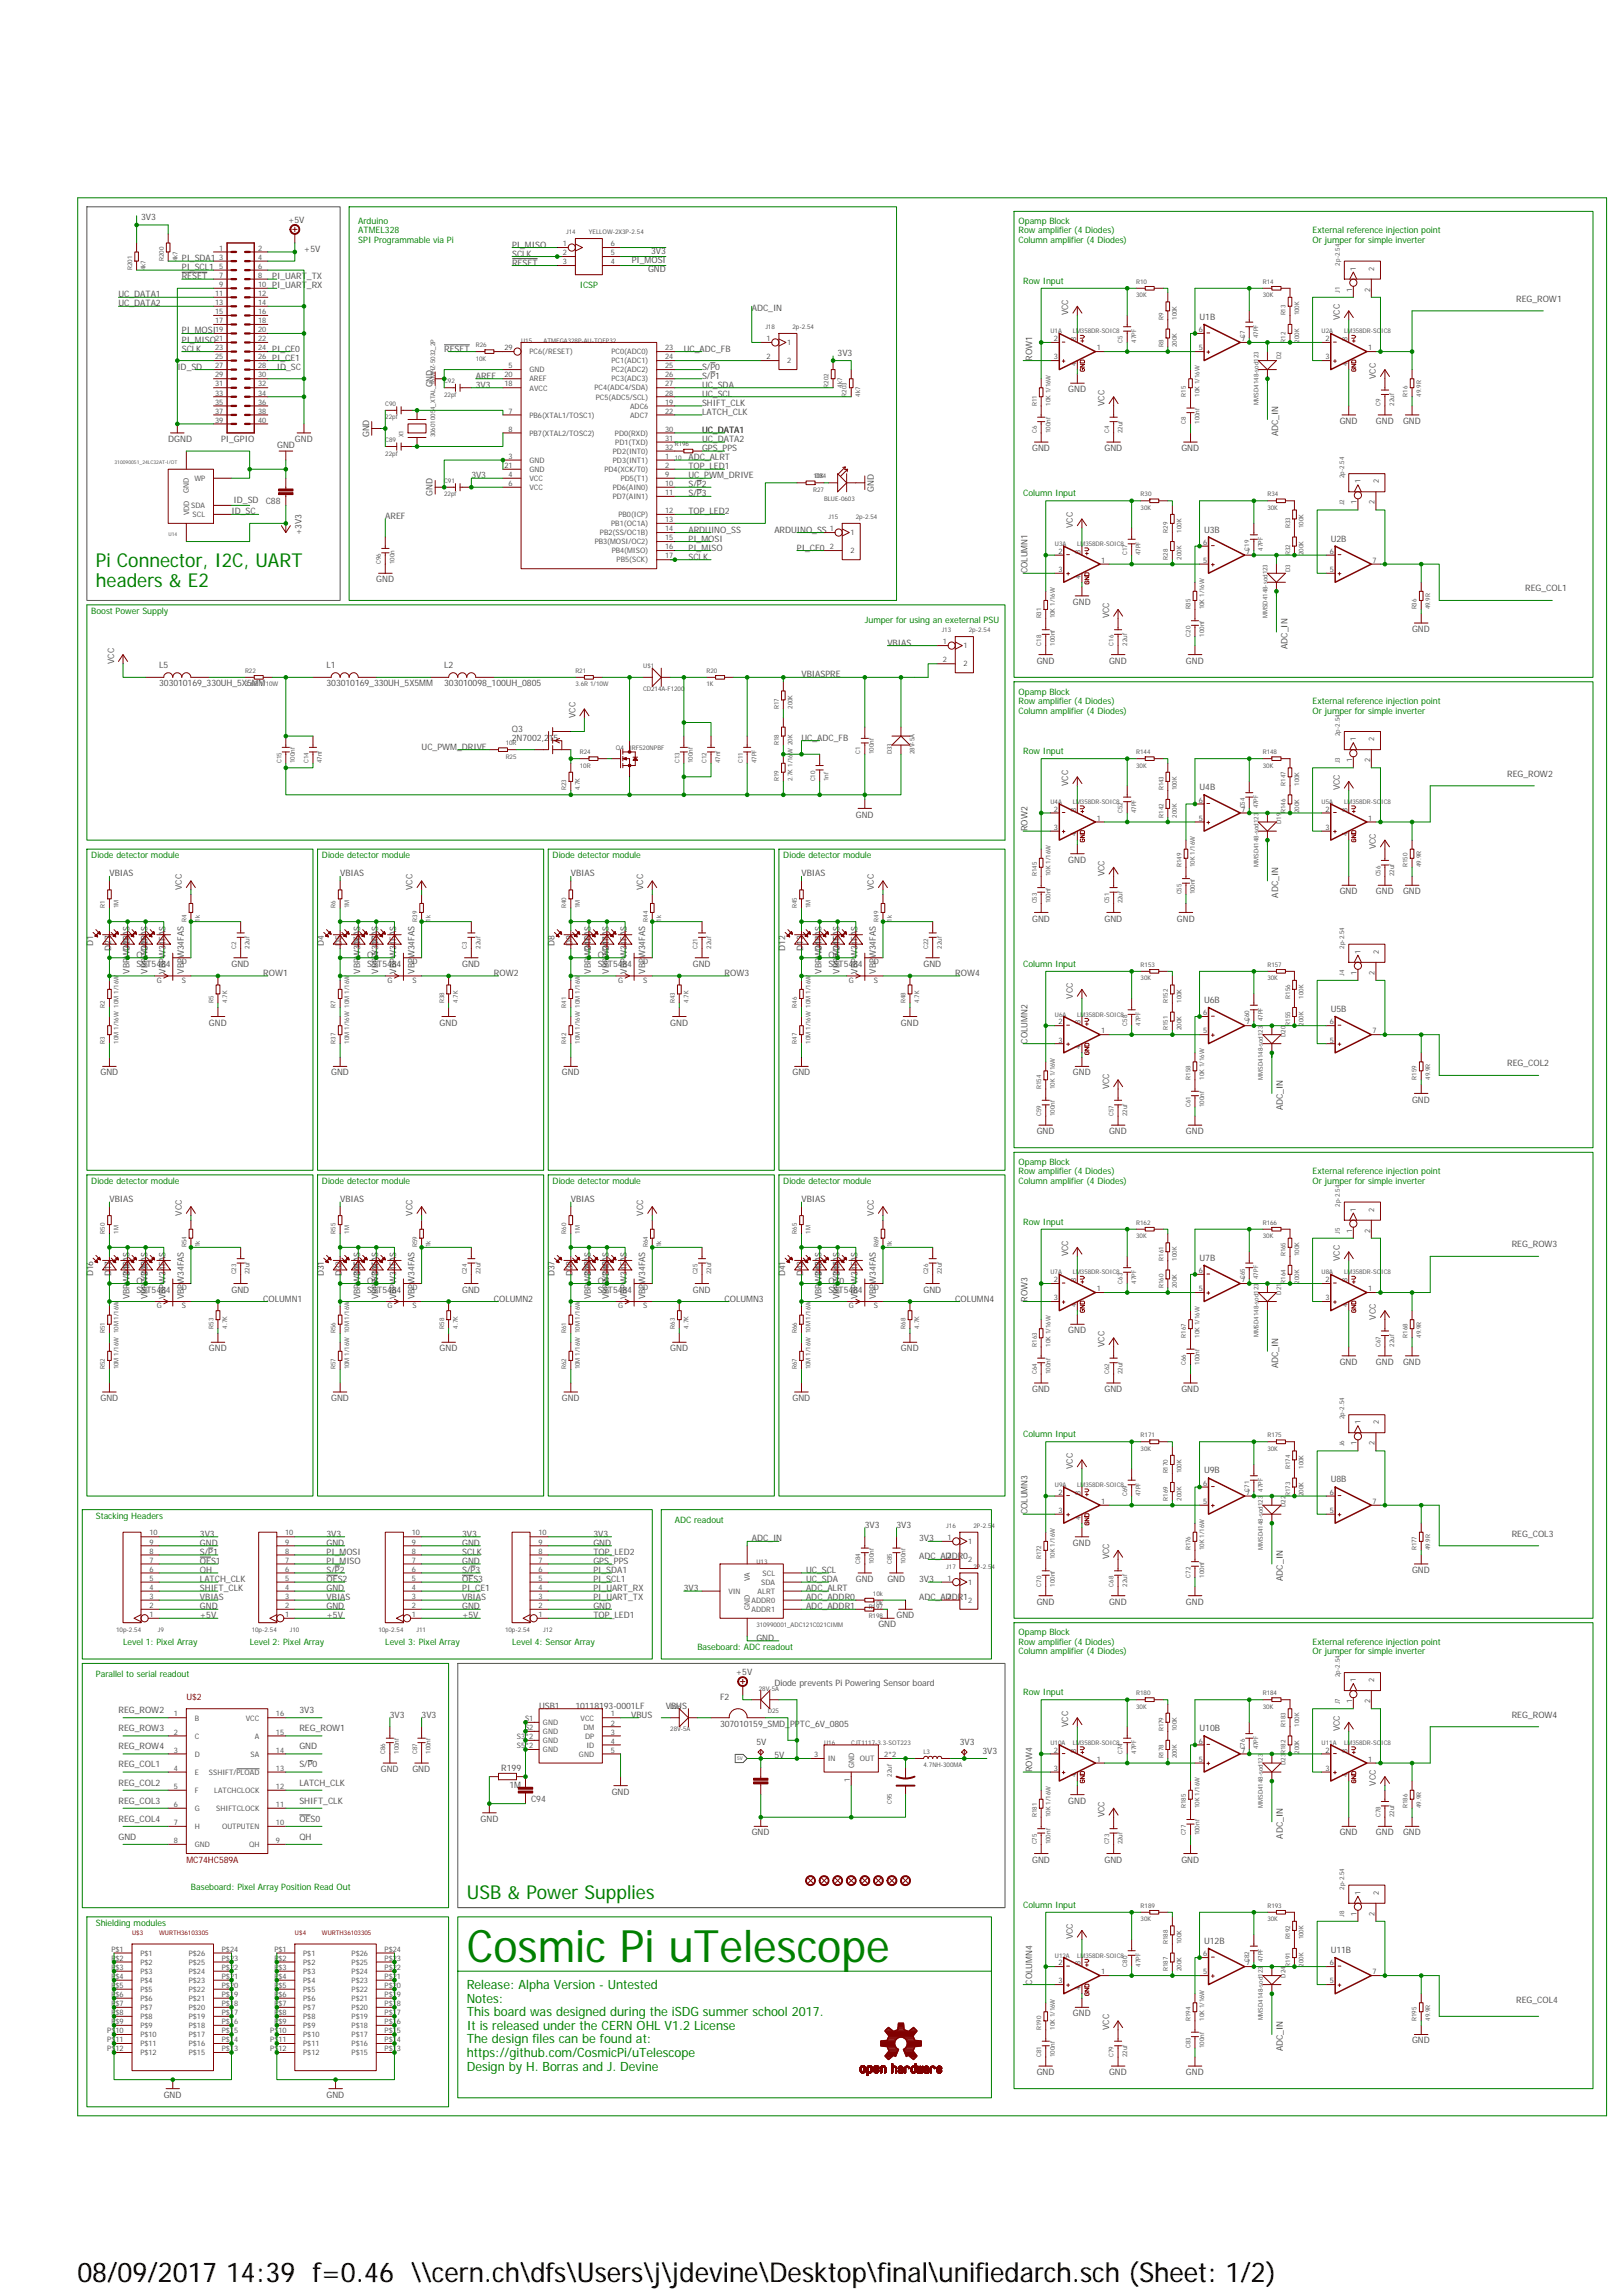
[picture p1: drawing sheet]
<svg xmlns="http://www.w3.org/2000/svg" width="210mm" height="297mm" viewBox="0 0 210 297" stroke-linecap="round" stroke-linejoin="round" font-family="sans-serif">
<defs><g id="words">
<text font-size="5.8" fill="#008000" x="60.4" y="253.8">Cosmic Pi uTelescope</text>
<text font-size="3.5" x="10" y="295.2">08/09/2017 14:39 f=0.46 \\cern.ch\dfs\Users\j\jdevine\Desktop\final\unifiedarch.sch (Sheet: 1/2)</text>
<g font-size="2.5" fill="#008000">
<text x="12.4" y="73.3">Pi Connector, I2C, UART</text>
<text x="12.4" y="75.9">headers &amp; E2</text>
<text x="60.4" y="245.6">USB &amp; Power Supplies</text>
</g>
<g font-size="1.7" fill="#008000">
<text x="60.4" y="257.3">Release: Alpha Version - Untested</text>
<text x="60.4" y="259.1">Notes:</text>
<text x="60.4" y="260.9">This board was designed during the iSDG summer school 2017.</text>
<text x="60.4" y="262.6">It is released under the CERN OHL V1.2 License</text>
<text x="60.4" y="264.4">The design files can be found at:</text>
<text x="60.4" y="266.1">https://github.com/CosmicPi/uTelescope</text>
<text x="60.4" y="267.9">Design by H. Borras and J. Devine</text>
</g>
<g font-size="1.1" fill="#505050">
<text x="18.3" y="28.5">3V3</text>
<text x="37.3" y="28.8">+5V</text>
<text x="23.5" y="34.9">PI_SCL1</text>
<text x="23.5" y="33.8">PI_SDA1</text>
<text x="39.3" y="32.6">+5V</text>
<text x="66.3" y="33.2">SCLK</text>
<text x="66.3" y="32">PI_MISO</text>
<text x="66.3" y="34.4">RESET</text>
<text x="81.7" y="34">PI_MOSI</text>
<text x="83.8" y="35.2">GND</text>
<text x="84.2" y="32.9">3V3</text>
<text x="15.3" y="38.5">UC_DATA1</text>
<text x="15.3" y="39.6">UC_DATA2</text>
<text x="23.5" y="36.1">RESET</text>
<text x="35.2" y="36.1">PI_UART_TX</text>
<text x="35.2" y="37.3">PI_UART_RX</text>
<text x="97.3" y="40.2">ADC_IN</text>
<text x="138.2" y="40.8" transform="rotate(-90 138.2 40.8)">VCC</text>
<text x="155.2" y="41.4">U1B</text>
<text x="173.3" y="41.4" transform="rotate(-90 173.3 41.4)">VCC</text>
<text x="196.2" y="39.1">REG_ROW1</text>
<text x="22.9" y="47.8">ID_SD</text>
<text x="23.5" y="45.5">SCLK</text>
<text x="23.5" y="43.1">PI_MOSI</text>
<text x="23.5" y="44.3">PI_MISO</text>
<text x="35.2" y="45.5">PI_CE0</text>
<text x="35.2" y="46.7">PI_CE1</text>
<text x="35.8" y="47.8">ID_SC</text>
<text x="57.5" y="45.5">RESET</text>
<text x="88.5" y="45.5">UC_ADC_FB</text>
<text x="90.8" y="47.8">S/P0</text>
<text x="108.4" y="46.1">3V3</text>
<text x="133.5" y="46.7" transform="rotate(-90 133.5 46.7)">ROW1</text>
<text x="55.9" y="50.1" transform="rotate(-90 55.9 50.1)">GND</text>
<text x="61.6" y="50.2">3V3</text>
<text x="61.6" y="49">AREF</text>
<text x="90.8" y="52.5">SHIFT_CLK</text>
<text x="90.8" y="50.2">UC_SDA</text>
<text x="90.8" y="49">S/P1</text>
<text x="90.8" y="51.3">UC_SCL</text>
<text x="90.8" y="53.7">LATCH_CLK</text>
<text x="138.2" y="50.8">GND</text>
<text x="142.9" y="52.5" transform="rotate(-90 142.9 52.5)">VCC</text>
<text x="178" y="49" transform="rotate(-90 178 49)">VCC</text>
<text x="21.8" y="57.2">DGND</text>
<text x="28.6" y="57.2">PI_GPIO</text>
<text x="35.9" y="58">GND</text>
<text x="38.2" y="57.2">GND</text>
<text x="47.8" y="56.6" transform="rotate(-90 47.8 56.6)">GND</text>
<text x="89.1" y="59.5">ADC_ALRT</text>
<text x="90.8" y="56">UC_DATA1</text>
<text x="90.8" y="57.2">UC_DATA2</text>
<text x="90.8" y="58.4">GPS_PPS</text>
<text x="133.5" y="58.4">GND</text>
<text x="142.9" y="58.4">GND</text>
<text x="152.8" y="58.4">GND</text>
<text x="165.4" y="56.5" transform="rotate(-90 165.4 56.5)">ADC_IN</text>
<text x="173.3" y="54.8">GND</text>
<text x="178" y="54.8">GND</text>
<text x="181.5" y="54.8">GND</text>
<text x="30.2" y="65">ID_SD</text>
<text x="34.4" y="65.2">C88</text>
<text x="55.9" y="64.2" transform="rotate(-90 55.9 64.2)">GND</text>
<text x="61" y="61.9">3V3</text>
<text x="89.1" y="61.9">UC_PWM_DRIVE</text>
<text x="89.1" y="63">S/P2</text>
<text x="89.1" y="64.2">S/P3</text>
<text x="89.1" y="60.7">TOP_LED1</text>
<text x="113.1" y="63.6" transform="rotate(-90 113.1 63.6)">GND</text>
<text x="30" y="66.5">ID_SC</text>
<text x="39" y="69.3" transform="rotate(-90 39 69.3)">+3V3</text>
<text x="49.8" y="67.1">AREF</text>
<text x="89.1" y="70.1">PI_MOSI</text>
<text x="89.1" y="71.2">PI_MISO</text>
<text x="89.1" y="68.9">ARDUINO_SS</text>
<text x="89.1" y="66.5">TOP_LED2</text>
<text x="100.2" y="68.9">ARDUINO_SS</text>
<text x="103.1" y="71.2">PI_CE0</text>
<text x="138.8" y="68.3" transform="rotate(-90 138.8 68.3)">VCC</text>
<text x="155.8" y="68.9">U3B</text>
<text x="172.2" y="70.1">U2B</text>
<text x="48.7" y="75.3">GND</text>
<text x="89.1" y="72.4">SCLK</text>
<text x="132.9" y="74.2" transform="rotate(-90 132.9 74.2)">COLUMN1</text>
<text x="197.3" y="76.5">REG_COL1</text>
<text x="114.8" y="83.5">VBIAS</text>
<text x="138.8" y="78.3">GND</text>
<text x="143.5" y="80" transform="rotate(-90 143.5 80)">VCC</text>
<text x="166.6" y="83.9" transform="rotate(-90 166.6 83.9)">ADC_IN</text>
<text x="182.7" y="81.8">GND</text>
<text x="14.8" y="85.9" transform="rotate(-90 14.8 85.9)">VCC</text>
<text x="20.6" y="86.4">L5</text>
<text x="20.6" y="88.8">303010169_330UH_5X5MM</text>
<text x="42.2" y="86.4">L1</text>
<text x="42.2" y="88.8">303010169_330UH_5X5MM</text>
<text x="57.5" y="88.8">303010098_100UH_0805</text>
<text x="57.5" y="86.4">L2</text>
<text x="103.7" y="87.6">VBIASPRE</text>
<text x="134.1" y="85.9">GND</text>
<text x="143.5" y="85.9">GND</text>
<text x="153.4" y="85.9">GND</text>
<text x="66.2" y="95.8">2N7002,215</text>
<text x="66.2" y="94.6">Q3</text>
<text x="74.4" y="92.9" transform="rotate(-90 74.4 92.9)">VCC</text>
<text x="103.7" y="95.8">UC_ADC_FB</text>
<text x="54.5" y="97">UC_PWM_DRIVE</text>
<text x="138.2" y="101.7" transform="rotate(-90 138.2 101.7)">VCC</text>
<text x="195" y="100.5">REG_ROW2</text>
<text x="110.7" y="105.8">GND</text>
<text x="132.9" y="107.5" transform="rotate(-90 132.9 107.5)">ROW2</text>
<text x="155.2" y="102.3">U4B</text>
<text x="173.3" y="102.3" transform="rotate(-90 173.3 102.3)">VCC</text>
<text x="14.2" y="113.4">VBIAS</text>
<text x="44" y="113.4">VBIAS</text>
<text x="73.8" y="113.4">VBIAS</text>
<text x="103.7" y="113.4">VBIAS</text>
<text x="138.2" y="111.6">GND</text>
<text x="142.9" y="113.4" transform="rotate(-90 142.9 113.4)">VCC</text>
<text x="178" y="109.9" transform="rotate(-90 178 109.9)">VCC</text>
<text x="23.5" y="115.1" transform="rotate(-90 23.5 115.1)">VCC</text>
<text x="53.4" y="115.1" transform="rotate(-90 53.4 115.1)">VCC</text>
<text x="83.2" y="115.1" transform="rotate(-90 83.2 115.1)">VCC</text>
<text x="113.1" y="115.1" transform="rotate(-90 113.1 115.1)">VCC</text>
<text x="133.5" y="119.2">GND</text>
<text x="142.9" y="119.2">GND</text>
<text x="152.3" y="119.2">GND</text>
<text x="165.4" y="116.1" transform="rotate(-90 165.4 116.1)">ADC_IN</text>
<text x="173.3" y="115.7">GND</text>
<text x="178" y="115.7">GND</text>
<text x="181.5" y="115.7">GND</text>
<text x="12.1" y="122.4" transform="rotate(-90 12.1 122.4)">D1</text>
<text x="14.4" y="123" transform="rotate(-90 14.4 123)">D27</text>
<text x="16.7" y="126" transform="rotate(-90 16.7 126)">VBPW34FAS</text>
<text x="16.7" y="123" transform="rotate(-90 16.7 123)">D28</text>
<text x="17.7" y="124">Q1</text>
<text x="17.7" y="125.1">SST5484</text>
<text x="19.1" y="123" transform="rotate(-90 19.1 123)">D29</text>
<text x="19.1" y="126" transform="rotate(-90 19.1 126)">VBPW34FAS</text>
<text x="21.4" y="126" transform="rotate(-90 21.4 126)">VBPW34FAS</text>
<text x="23.8" y="126" transform="rotate(-90 23.8 126)">VBPW34FAS</text>
<text x="30" y="125.1">GND</text>
<text x="41.9" y="122.4" transform="rotate(-90 41.9 122.4)">D4</text>
<text x="44.2" y="122.4" transform="rotate(-90 44.2 122.4)">D5</text>
<text x="46.6" y="126" transform="rotate(-90 46.6 126)">VBPW34FAS</text>
<text x="46.6" y="122.4" transform="rotate(-90 46.6 122.4)">D6</text>
<text x="47.5" y="124">Q2</text>
<text x="47.5" y="125.1">SST5484</text>
<text x="48.9" y="122.4" transform="rotate(-90 48.9 122.4)">D7</text>
<text x="48.9" y="126" transform="rotate(-90 48.9 126)">VBPW34FAS</text>
<text x="51.3" y="126" transform="rotate(-90 51.3 126)">VBPW34FAS</text>
<text x="53.6" y="126" transform="rotate(-90 53.6 126)">VBPW34FAS</text>
<text x="59.8" y="125.1">GND</text>
<text x="71.8" y="122.4" transform="rotate(-90 71.8 122.4)">D8</text>
<text x="74.1" y="122.4" transform="rotate(-90 74.1 122.4)">D9</text>
<text x="76.4" y="126" transform="rotate(-90 76.4 126)">VBPW34FAS</text>
<text x="76.4" y="123" transform="rotate(-90 76.4 123)">D10</text>
<text x="77.4" y="124">Q5</text>
<text x="77.4" y="125.1">SST5484</text>
<text x="78.8" y="123" transform="rotate(-90 78.8 123)">D11</text>
<text x="78.8" y="126" transform="rotate(-90 78.8 126)">VBPW34FAS</text>
<text x="81.1" y="126" transform="rotate(-90 81.1 126)">VBPW34FAS</text>
<text x="83.5" y="126" transform="rotate(-90 83.5 126)">VBPW34FAS</text>
<text x="89.6" y="125.1">GND</text>
<text x="101.6" y="123" transform="rotate(-90 101.6 123)">D12</text>
<text x="103.9" y="123" transform="rotate(-90 103.9 123)">D13</text>
<text x="106.3" y="126" transform="rotate(-90 106.3 126)">VBPW34FAS</text>
<text x="106.3" y="123" transform="rotate(-90 106.3 123)">D14</text>
<text x="107.2" y="124">Q6</text>
<text x="107.2" y="125.1">SST5484</text>
<text x="108.6" y="123" transform="rotate(-90 108.6 123)">D15</text>
<text x="108.6" y="126" transform="rotate(-90 108.6 126)">VBPW34FAS</text>
<text x="111" y="126" transform="rotate(-90 111 126)">VBPW34FAS</text>
<text x="113.3" y="126" transform="rotate(-90 113.3 126)">VBPW34FAS</text>
<text x="119.5" y="125.1">GND</text>
<text x="34.1" y="126.3">ROW1</text>
<text x="63.9" y="126.3">ROW2</text>
<text x="93.7" y="126.3">ROW3</text>
<text x="123.6" y="126.3">ROW4</text>
<text x="138.8" y="129.2" transform="rotate(-90 138.8 129.2)">VCC</text>
<text x="155.8" y="129.8">U6B</text>
<text x="172.2" y="130.9">U5B</text>
<text x="27" y="132.7">GND</text>
<text x="56.9" y="132.7">GND</text>
<text x="86.7" y="132.7">GND</text>
<text x="116.6" y="132.7">GND</text>
<text x="132.9" y="135" transform="rotate(-90 132.9 135)">COLUMN2</text>
<text x="195" y="138">REG_COL2</text>
<text x="13" y="139.1">GND</text>
<text x="42.8" y="139.1">GND</text>
<text x="72.7" y="139.1">GND</text>
<text x="102.5" y="139.1">GND</text>
<text x="138.8" y="139.1">GND</text>
<text x="143.5" y="140.9" transform="rotate(-90 143.5 140.9)">VCC</text>
<text x="166" y="143.6" transform="rotate(-90 166 143.6)">ADC_IN</text>
<text x="182.7" y="142.6">GND</text>
<text x="134.1" y="146.7">GND</text>
<text x="143.5" y="146.7">GND</text>
<text x="153.4" y="146.7">GND</text>
<text x="14.2" y="155.5">VBIAS</text>
<text x="44" y="155.5">VBIAS</text>
<text x="73.9" y="155.5">VBIAS</text>
<text x="103.7" y="155.5">VBIAS</text>
<text x="23.5" y="157.3" transform="rotate(-90 23.5 157.3)">VCC</text>
<text x="53.4" y="157.3" transform="rotate(-90 53.4 157.3)">VCC</text>
<text x="83.2" y="157.3" transform="rotate(-90 83.2 157.3)">VCC</text>
<text x="113.1" y="157.3" transform="rotate(-90 113.1 157.3)">VCC</text>
<text x="195.6" y="161.4">REG_ROW3</text>
<text x="12.1" y="165.1" transform="rotate(-90 12.1 165.1)">D16</text>
<text x="14.4" y="165.1" transform="rotate(-90 14.4 165.1)">D17</text>
<text x="16.7" y="165.1" transform="rotate(-90 16.7 165.1)">D18</text>
<text x="17.7" y="166.1">Q7</text>
<text x="17.7" y="167.2">SST5484</text>
<text x="19.1" y="165.1" transform="rotate(-90 19.1 165.1)">D30</text>
<text x="30" y="167.2">GND</text>
<text x="41.9" y="165.1" transform="rotate(-90 41.9 165.1)">D31</text>
<text x="44.2" y="165.1" transform="rotate(-90 44.2 165.1)">D32</text>
<text x="46.6" y="165.1" transform="rotate(-90 46.6 165.1)">D35</text>
<text x="47.5" y="166.1">Q8</text>
<text x="47.5" y="167.2">SST5484</text>
<text x="48.9" y="165.1" transform="rotate(-90 48.9 165.1)">D36</text>
<text x="59.8" y="167.2">GND</text>
<text x="71.8" y="165.1" transform="rotate(-90 71.8 165.1)">D37</text>
<text x="74.1" y="165.1" transform="rotate(-90 74.1 165.1)">D38</text>
<text x="76.4" y="165.1" transform="rotate(-90 76.4 165.1)">D39</text>
<text x="77.4" y="166.1">Q9</text>
<text x="77.4" y="167.2">SST5484</text>
<text x="78.8" y="165.1" transform="rotate(-90 78.8 165.1)">D40</text>
<text x="89.6" y="167.2">GND</text>
<text x="101.6" y="165.1" transform="rotate(-90 101.6 165.1)">D41</text>
<text x="103.9" y="165.1" transform="rotate(-90 103.9 165.1)">D42</text>
<text x="106.3" y="165.1" transform="rotate(-90 106.3 165.1)">D43</text>
<text x="107.2" y="166.1">Q10</text>
<text x="107.2" y="167.2">SST5484</text>
<text x="108.6" y="165.1" transform="rotate(-90 108.6 165.1)">D44</text>
<text x="119.5" y="167.2">GND</text>
<text x="138.2" y="162.5" transform="rotate(-90 138.2 162.5)">VCC</text>
<text x="155.2" y="163.1">U7B</text>
<text x="173.3" y="163.1" transform="rotate(-90 173.3 163.1)">VCC</text>
<text x="16.7" y="168.1" transform="rotate(-90 16.7 168.1)">VBPW34FAS</text>
<text x="19.1" y="168.1" transform="rotate(-90 19.1 168.1)">VBPW34FAS</text>
<text x="21.4" y="168.1" transform="rotate(-90 21.4 168.1)">VBPW34FAS</text>
<text x="23.8" y="168.1" transform="rotate(-90 23.8 168.1)">VBPW34FAS</text>
<text x="34.1" y="168.4">COLUMN1</text>
<text x="46.6" y="168.1" transform="rotate(-90 46.6 168.1)">VBPW34FAS</text>
<text x="48.9" y="168.1" transform="rotate(-90 48.9 168.1)">VBPW34FAS</text>
<text x="51.3" y="168.1" transform="rotate(-90 51.3 168.1)">VBPW34FAS</text>
<text x="53.6" y="168.1" transform="rotate(-90 53.6 168.1)">VBPW34FAS</text>
<text x="63.9" y="168.4">COLUMN2</text>
<text x="76.4" y="168.1" transform="rotate(-90 76.4 168.1)">VBPW34FAS</text>
<text x="78.8" y="168.1" transform="rotate(-90 78.8 168.1)">VBPW34FAS</text>
<text x="81.1" y="168.1" transform="rotate(-90 81.1 168.1)">VBPW34FAS</text>
<text x="83.5" y="168.1" transform="rotate(-90 83.5 168.1)">VBPW34FAS</text>
<text x="93.7" y="168.4">COLUMN3</text>
<text x="106.3" y="168.1" transform="rotate(-90 106.3 168.1)">VBPW34FAS</text>
<text x="108.6" y="168.1" transform="rotate(-90 108.6 168.1)">VBPW34FAS</text>
<text x="111" y="168.1" transform="rotate(-90 111 168.1)">VBPW34FAS</text>
<text x="113.3" y="168.1" transform="rotate(-90 113.3 168.1)">VBPW34FAS</text>
<text x="123.6" y="168.4">COLUMN4</text>
<text x="132.9" y="168.4" transform="rotate(-90 132.9 168.4)">ROW3</text>
<text x="138.2" y="172.5">GND</text>
<text x="178" y="170.7" transform="rotate(-90 178 170.7)">VCC</text>
<text x="27" y="174.8">GND</text>
<text x="56.9" y="174.8">GND</text>
<text x="86.7" y="174.8">GND</text>
<text x="116.6" y="174.8">GND</text>
<text x="142.9" y="174.2" transform="rotate(-90 142.9 174.2)">VCC</text>
<text x="165.4" y="177" transform="rotate(-90 165.4 177)">ADC_IN</text>
<text x="173.3" y="176.6">GND</text>
<text x="178" y="176.6">GND</text>
<text x="181.5" y="176.6">GND</text>
<text x="13" y="181.3">GND</text>
<text x="42.8" y="181.3">GND</text>
<text x="72.7" y="181.3">GND</text>
<text x="102.5" y="181.3">GND</text>
<text x="133.5" y="180.1">GND</text>
<text x="142.9" y="180.1">GND</text>
<text x="152.8" y="180.1">GND</text>
<text x="138.8" y="190" transform="rotate(-90 138.8 190)">VCC</text>
<text x="155.8" y="190.6">U9B</text>
<text x="172.2" y="191.8">U8B</text>
<text x="111.9" y="197.7">3V3</text>
<text x="116" y="197.7">3V3</text>
<text x="132.9" y="195.9" transform="rotate(-90 132.9 195.9)">COLUMN3</text>
<text x="25.9" y="198.8">3V3</text>
<text x="25.9" y="203.5">QH</text>
<text x="25.9" y="200">GND</text>
<text x="25.9" y="202.3">OES1</text>
<text x="25.9" y="201.2">S/P1</text>
<text x="42.2" y="200">GND</text>
<text x="42.2" y="202.3">PI_MISO</text>
<text x="42.2" y="198.8">3V3</text>
<text x="42.2" y="201.2">PI_MOSI</text>
<text x="42.2" y="203.5">S/P2</text>
<text x="59.8" y="200">GND</text>
<text x="59.8" y="201.2">SCLK</text>
<text x="59.8" y="198.8">3V3</text>
<text x="59.8" y="203.5">S/P3</text>
<text x="59.8" y="202.3">GND</text>
<text x="76.8" y="200">GND</text>
<text x="76.8" y="198.8">3V3</text>
<text x="76.8" y="201.2">TOP_LED2</text>
<text x="76.8" y="203.5">PI_SDA1</text>
<text x="76.8" y="202.3">GPS_PPS</text>
<text x="97.3" y="199.4">ADC_IN</text>
<text x="104.3" y="203.5">UC_SCL</text>
<text x="118.9" y="199.4">3V3</text>
<text x="118.9" y="201.7">ADC_ADDR0</text>
<text x="138.8" y="200">GND</text>
<text x="143.5" y="201.7" transform="rotate(-90 143.5 201.7)">VCC</text>
<text x="182.7" y="203.5">GND</text>
<text x="195.6" y="198.8">REG_COL3</text>
<text x="25.9" y="205.8">SHIFT_CLK</text>
<text x="25.9" y="209.4">+5V</text>
<text x="25.9" y="207">VBIAS</text>
<text x="25.9" y="208.2">GND</text>
<text x="25.9" y="204.7">LATCH_CLK</text>
<text x="42.2" y="208.2">GND</text>
<text x="42.2" y="207">VBIAS</text>
<text x="42.2" y="209.4">+5V</text>
<text x="42.2" y="205.8">GND</text>
<text x="42.2" y="204.7">OES2</text>
<text x="59.8" y="208.2">GND</text>
<text x="59.8" y="205.8">PI_CE1</text>
<text x="59.8" y="204.7">OES3</text>
<text x="59.8" y="207">VBIAS</text>
<text x="59.8" y="209.4">+5V</text>
<text x="76.8" y="208.2">GND</text>
<text x="76.8" y="209.4">TOP_LED1</text>
<text x="76.8" y="207">PI_UART_TX</text>
<text x="76.8" y="205.8">PI_UART_RX</text>
<text x="76.8" y="204.7">PI_SCL1</text>
<text x="88.5" y="205.8">3V3</text>
<text x="104.3" y="205.8">ADC_ALRT</text>
<text x="104.3" y="207">ADC_ADDR0</text>
<text x="104.3" y="208.2">ADC_ADDR1</text>
<text x="104.3" y="204.7">UC_SDA</text>
<text x="110.7" y="204.7">GND</text>
<text x="114.8" y="204.7">GND</text>
<text x="116" y="209.4">GND</text>
<text x="118.9" y="204.7">3V3</text>
<text x="118.9" y="207">ADC_ADDR1</text>
<text x="134.1" y="207.6">GND</text>
<text x="143.5" y="207.6">GND</text>
<text x="153.4" y="207.6">GND</text>
<text x="166" y="204.5" transform="rotate(-90 166 204.5)">ADC_IN</text>
<text x="97.9" y="212.3">GND</text>
<text x="113.6" y="210.5">GND</text>
<text x="15.3" y="221.7">REG_ROW2</text>
<text x="38.7" y="221.7">3V3</text>
<text x="69.7" y="221.1">USB1</text>
<text x="74.4" y="221.1">10118193-0001LF</text>
<text x="86.1" y="221.1">VBUS</text>
<text x="93.2" y="219.9">F2</text>
<text x="95.2" y="216.7">+5V</text>
<text x="100.2" y="218.1">Diode prevents Pi Powering Sensor board</text>
<text x="15.3" y="226.3">REG_ROW4</text>
<text x="15.3" y="224">REG_ROW3</text>
<text x="38.7" y="226.3">GND</text>
<text x="38.7" y="224">REG_ROW1</text>
<text x="50.4" y="222.2">3V3</text>
<text x="54.5" y="222.2">3V3</text>
<text x="81.7" y="222.2">VBUS</text>
<text x="93.2" y="223.4">307010159_SMD_PPTC_6V_0805</text>
<text x="97.9" y="225.7">5V</text>
<text x="100.2" y="227.5">5V</text>
<text x="124.2" y="225.7">3V3</text>
<text x="127.1" y="226.9">3V3</text>
<text x="138.2" y="223.4" transform="rotate(-90 138.2 223.4)">VCC</text>
<text x="155.2" y="224">U10B</text>
<text x="173.3" y="224" transform="rotate(-90 173.3 224)">VCC</text>
<text x="195.6" y="222.2">REG_ROW4</text>
<text x="15.3" y="228.7">REG_COL1</text>
<text x="15.3" y="233.4">REG_COL3</text>
<text x="15.3" y="231">REG_COL2</text>
<text x="38.7" y="228.7">S/P0</text>
<text x="38.7" y="233.4">SHIFT_CLK</text>
<text x="38.7" y="231">LATCH_CLK</text>
<text x="49.3" y="229.3">GND</text>
<text x="53.4" y="229.3">GND</text>
<text x="64.9" y="229.2">R199</text>
<text x="65.9" y="231.4">1M</text>
<text x="68.7" y="233.2">C94</text>
<text x="79.1" y="232.2">GND</text>
<text x="133.5" y="229.3" transform="rotate(-90 133.5 229.3)">ROW4</text>
<text x="138.2" y="233.4">GND</text>
<text x="178" y="231" transform="rotate(-90 178 231)">VCC</text>
<text x="15.3" y="238">GND</text>
<text x="15.3" y="235.7">REG_COL4</text>
<text x="38.7" y="235.7">OES0</text>
<text x="38.7" y="238">QH</text>
<text x="62.2" y="235.7">GND</text>
<text x="97.3" y="237.4">GND</text>
<text x="142.9" y="235.1" transform="rotate(-90 142.9 235.1)">VCC</text>
<text x="166" y="237.9" transform="rotate(-90 166 237.9)">ADC_IN</text>
<text x="173.3" y="237.4">GND</text>
<text x="178" y="237.4">GND</text>
<text x="181.5" y="237.4">GND</text>
<text x="133.5" y="241">GND</text>
<text x="142.9" y="241">GND</text>
<text x="152.8" y="241">GND</text>
<text x="138.8" y="250.9" transform="rotate(-90 138.8 250.9)">VCC</text>
<text x="155.8" y="251.5">U12B</text>
<text x="133.5" y="256.8" transform="rotate(-90 133.5 256.8)">COLUMN4</text>
<text x="172.2" y="252.7">U11B</text>
<text x="138.8" y="260.9">GND</text>
<text x="143.5" y="262.6" transform="rotate(-90 143.5 262.6)">VCC</text>
<text x="196.2" y="259.1">REG_COL4</text>
<text x="134.1" y="268.5">GND</text>
<text x="143.5" y="268.5">GND</text>
<text x="153.4" y="268.5">GND</text>
<text x="166" y="265.4" transform="rotate(-90 166 265.4)">ADC_IN</text>
<text x="182.7" y="264.4">GND</text>
<text x="21.2" y="271.4">GND</text>
<text x="42.2" y="271.4">GND</text>
</g>
<g font-size="1.1" fill="#008000">
<text x="46.4" y="29">Arduino</text>
<text x="131.8" y="29">Opamp Block</text>
<text x="46.4" y="30.2">ATMEL328</text>
<text x="46.4" y="31.4">SPI Programmable via Pi</text>
<text x="131.8" y="30.2">Row amplifier (4 Diodes)</text>
<text x="131.8" y="31.4">Column amplifier (4 Diodes)</text>
<text x="169.8" y="30.2">External reference injection point</text>
<text x="169.8" y="31.4">Or jumper for simple inverter</text>
<text x="75" y="37.3">ICSP</text>
<text x="132.4" y="36.7">Row Input</text>
<text x="132.4" y="64.2">Column Input</text>
<text x="11.8" y="79.4">Boost Power Supply</text>
<text x="111.9" y="80.6">Jumper for using an exeternal PSU</text>
<text x="131.8" y="89.9">Opamp Block</text>
<text x="131.8" y="91.1">Row amplifier (4 Diodes)</text>
<text x="131.8" y="92.3">Column amplifier (4 Diodes)</text>
<text x="169.8" y="91.1">External reference injection point</text>
<text x="169.8" y="92.3">Or jumper for simple inverter</text>
<text x="132.4" y="97.6">Row Input</text>
<text x="11.8" y="111">Diode detector module</text>
<text x="41.7" y="111">Diode detector module</text>
<text x="71.5" y="111">Diode detector module</text>
<text x="101.3" y="111">Diode detector module</text>
<text x="132.4" y="125.1">Column Input</text>
<text x="11.8" y="153.2">Diode detector module</text>
<text x="41.7" y="153.2">Diode detector module</text>
<text x="71.5" y="153.2">Diode detector module</text>
<text x="101.3" y="153.2">Diode detector module</text>
<text x="131.8" y="150.7">Opamp Block</text>
<text x="131.8" y="151.9">Row amplifier (4 Diodes)</text>
<text x="131.8" y="153.2">Column amplifier (4 Diodes)</text>
<text x="169.8" y="151.9">External reference injection point</text>
<text x="169.8" y="153.2">Or jumper for simple inverter</text>
<text x="132.4" y="158.4">Row Input</text>
<text x="132.4" y="185.9">Column Input</text>
<text x="12.4" y="196.5">Stacking Headers</text>
<text x="87.3" y="197.1">ADC readout</text>
<text x="15.9" y="212.9">Level 1: Pixel Array</text>
<text x="32.3" y="212.9">Level 2: Pixel Array</text>
<text x="49.9" y="212.9">Level 3: Pixel Array</text>
<text x="66.3" y="212.9">Level 4: Sensor Array</text>
<text x="90.2" y="213.4">Baseboard: ADC readout</text>
<text x="131.8" y="211.6">Opamp Block</text>
<text x="131.8" y="212.8">Row amplifier (4 Diodes)</text>
<text x="131.8" y="214">Column amplifier (4 Diodes)</text>
<text x="169.8" y="212.8">External reference injection point</text>
<text x="169.8" y="214">Or jumper for simple inverter</text>
<text x="12.4" y="217">Parallel to serial readout</text>
<text x="132.4" y="219.3">Row Input</text>
<text x="24.7" y="244.5">Baseboard: Pixel Array Position Read Out</text>
<text x="12.4" y="249.2">Shielding modules</text>
<text x="132.4" y="246.8">Column Input</text>
</g>
<g font-size="1.1" fill="#800000">
<text x="24.1" y="219.9">U$2</text>
<text x="24.1" y="241">MC74HC589A</text>
</g>
<g font-size="1" fill="#505050">
<text x="28.4" y="32.4">1</text>
<text x="28.4" y="33.6">3</text>
<text x="28.4" y="34.8">5</text>
<text x="28.4" y="36">7</text>
<text x="33.4" y="32.4">2</text>
<text x="33.4" y="33.6">4</text>
<text x="33.4" y="34.8">6</text>
<text x="33.4" y="36">8</text>
<text x="72.8" y="31.9">1</text>
<text x="72.8" y="33">2</text>
<text x="72.8" y="34.2">3</text>
<text x="79" y="33">5</text>
<text x="79" y="31.9">6</text>
<text x="79" y="34.2">4</text>
<text x="175.4" y="35.1" transform="rotate(-90 175.4 35.1)">1</text>
<text x="177.8" y="35.1" transform="rotate(-90 177.8 35.1)">2</text>
<text x="27.8" y="38.3">11</text>
<text x="27.8" y="39.5">13</text>
<text x="27.8" y="40.6">15</text>
<text x="27.8" y="41.8">17</text>
<text x="28.4" y="37.1">9</text>
<text x="33.4" y="37.1">10</text>
<text x="33.4" y="38.3">12</text>
<text x="33.4" y="39.5">14</text>
<text x="33.4" y="40.6">16</text>
<text x="33.4" y="41.8">18</text>
<text x="174.9" y="37.7" transform="rotate(-90 174.9 37.7)">1</text>
<text x="177.3" y="37.7" transform="rotate(-90 177.3 37.7)">2</text>
<text x="27.8" y="43">19</text>
<text x="27.8" y="44.2">21</text>
<text x="27.8" y="45.3">23</text>
<text x="27.8" y="46.5">25</text>
<text x="27.8" y="47.7">27</text>
<text x="33.4" y="43">20</text>
<text x="33.4" y="44.2">22</text>
<text x="33.4" y="45.3">24</text>
<text x="33.4" y="46.5">26</text>
<text x="33.4" y="47.7">28</text>
<text x="65.3" y="45.3">29</text>
<text x="65.8" y="47.7">5</text>
<text x="68.5" y="45.8">PC6(/RESET)</text>
<text x="79.1" y="47">PC1(ADC1)</text>
<text x="79.1" y="45.8">PC0(ADC0)</text>
<text x="86" y="47.7">25</text>
<text x="86" y="46.5">24</text>
<text x="86" y="45.3">23</text>
<text x="99.2" y="44.2">1</text>
<text x="99.2" y="46.5">2</text>
<text x="101.9" y="44.7">1</text>
<text x="101.9" y="47">2</text>
<text x="136.4" y="44.2">2</text>
<text x="136.4" y="46.5">3</text>
<text x="139.2" y="47.3" transform="rotate(-90 139.2 47.3)">4</text>
<text x="139.2" y="44.2" transform="rotate(-90 139.2 44.2)">8</text>
<text x="141.9" y="45.3">1</text>
<text x="155.1" y="43">6</text>
<text x="155.1" y="45.3">5</text>
<text x="160.6" y="44.2">7</text>
<text x="171.5" y="44.2">2</text>
<text x="171.5" y="46.5">3</text>
<text x="174.3" y="47.3" transform="rotate(-90 174.3 47.3)">4</text>
<text x="174.3" y="44.2" transform="rotate(-90 174.3 44.2)">8</text>
<text x="177" y="45.3">1</text>
<text x="27.8" y="48.8">29</text>
<text x="27.8" y="50">31</text>
<text x="27.8" y="51.2">33</text>
<text x="27.8" y="52.3">35</text>
<text x="27.8" y="53.5">37</text>
<text x="33.4" y="48.8">30</text>
<text x="33.4" y="50">32</text>
<text x="33.4" y="51.2">34</text>
<text x="33.4" y="52.3">36</text>
<text x="33.4" y="53.5">38</text>
<text x="65.3" y="48.8">20</text>
<text x="65.3" y="50">18</text>
<text x="65.8" y="53.5">7</text>
<text x="68.5" y="48.2">GND</text>
<text x="68.5" y="49.3">AREF</text>
<text x="68.5" y="50.5">AVCC</text>
<text x="76.9" y="50.5">PC4(ADC4/SDA)</text>
<text x="77.1" y="51.7">PC5(ADC5/SCL)</text>
<text x="79.1" y="49.3">PC3(ADC3)</text>
<text x="79.1" y="48.2">PC2(ADC2)</text>
<text x="81.5" y="52.9">ADC6</text>
<text x="86" y="53.5">22</text>
<text x="86" y="52.3">19</text>
<text x="86" y="51.2">28</text>
<text x="86" y="50">27</text>
<text x="86" y="48.8">26</text>
<text x="27.8" y="54.7">39</text>
<text x="33.4" y="54.7">40</text>
<text x="65.8" y="55.9">8</text>
<text x="65.8" y="59.4">3</text>
<text x="68.5" y="56.4">PB7(XTAL2/TOSC2)</text>
<text x="68.5" y="54">PB6(XTAL1/TOSC1)</text>
<text x="68.5" y="59.9">GND</text>
<text x="79.3" y="59.9">PD3(INT1)</text>
<text x="79.3" y="58.7">PD2(INT0)</text>
<text x="79.6" y="56.4">PD0(RXD)</text>
<text x="79.6" y="57.5">PD1(TXD)</text>
<text x="81.5" y="54">ADC7</text>
<text x="86" y="59.4">1</text>
<text x="86" y="58.2">32</text>
<text x="86" y="57">31</text>
<text x="86" y="55.9">30</text>
<text x="24.4" y="63.8" transform="rotate(-90 24.4 63.8)">GND</text>
<text x="24.7" y="65.7">SDA</text>
<text x="25.1" y="62.2">WP</text>
<text x="65.3" y="60.5">21</text>
<text x="65.8" y="61.7">4</text>
<text x="65.8" y="62.9">6</text>
<text x="68.5" y="61">GND</text>
<text x="68.5" y="62.2">VCC</text>
<text x="68.5" y="63.4">VCC</text>
<text x="78.2" y="61">PD4(XCK/T0)</text>
<text x="79.3" y="64.6">PD7(AIN1)</text>
<text x="79.3" y="63.4">PD6(AIN0)</text>
<text x="80.3" y="62.2">PD5(T1)</text>
<text x="86" y="64.1">11</text>
<text x="86" y="62.9">10</text>
<text x="86" y="61.7">9</text>
<text x="86" y="60.5">2</text>
<text x="175.5" y="65.2" transform="rotate(-90 175.5 65.2)">1</text>
<text x="176" y="62.5" transform="rotate(-90 176 62.5)">1</text>
<text x="177.8" y="65.2" transform="rotate(-90 177.8 65.2)">2</text>
<text x="178.4" y="62.5" transform="rotate(-90 178.4 62.5)">2</text>
<text x="24.5" y="66.7" transform="rotate(-90 24.5 66.7)">VDD</text>
<text x="24.9" y="66.9">SCL</text>
<text x="76.9" y="70.4">PB3(MOSI/OC2)</text>
<text x="77.6" y="69.2">PB2(SS/OC1B)</text>
<text x="79.1" y="68.1">PB1(OC1A)</text>
<text x="79.1" y="71.6">PB4(MISO)</text>
<text x="80" y="66.9">PB0(ICP)</text>
<text x="86" y="71.1">16</text>
<text x="86" y="69.9">15</text>
<text x="86" y="68.7">14</text>
<text x="86" y="67.6">13</text>
<text x="86" y="66.4">12</text>
<text x="107.4" y="68.7">1</text>
<text x="107.4" y="71.1">2</text>
<text x="110" y="69.2">1</text>
<text x="110" y="71.6">2</text>
<text x="136.9" y="71.6">2</text>
<text x="139.8" y="71.6" transform="rotate(-90 139.8 71.6)">8</text>
<text x="155.7" y="70.5">6</text>
<text x="161.2" y="71.6">7</text>
<text x="172.1" y="71.6">6</text>
<text x="79.8" y="72.7">PB5(SCK)</text>
<text x="86" y="72.2">17</text>
<text x="136.9" y="74">3</text>
<text x="139.8" y="74.8" transform="rotate(-90 139.8 74.8)">4</text>
<text x="142.5" y="72.8">1</text>
<text x="155.7" y="72.8">5</text>
<text x="172.1" y="74">5</text>
<text x="177.6" y="72.8">7</text>
<text x="122" y="83.4">1</text>
<text x="124.7" y="83.9">1</text>
<text x="122" y="85.7">2</text>
<text x="124.7" y="86.2">2</text>
<text x="175.4" y="95.9" transform="rotate(-90 175.4 95.9)">1</text>
<text x="177.8" y="95.9" transform="rotate(-90 177.8 95.9)">2</text>
<text x="174.9" y="98.6" transform="rotate(-90 174.9 98.6)">1</text>
<text x="177.3" y="98.6" transform="rotate(-90 177.3 98.6)">2</text>
<text x="136.4" y="105">2</text>
<text x="136.4" y="107.4">3</text>
<text x="139.2" y="105" transform="rotate(-90 139.2 105)">8</text>
<text x="141.9" y="106.2">1</text>
<text x="155.1" y="103.8">6</text>
<text x="155.1" y="106.2">5</text>
<text x="160.6" y="105">7</text>
<text x="171.5" y="105">2</text>
<text x="171.5" y="107.4">3</text>
<text x="174.3" y="105" transform="rotate(-90 174.3 105)">8</text>
<text x="177" y="106.2">1</text>
<text x="139.2" y="108.2" transform="rotate(-90 139.2 108.2)">4</text>
<text x="174.3" y="108.2" transform="rotate(-90 174.3 108.2)">4</text>
<text x="23.5" y="124.8">D</text>
<text x="53.4" y="124.8">D</text>
<text x="83.2" y="124.8">D</text>
<text x="113.1" y="124.8">D</text>
<text x="176" y="123.4" transform="rotate(-90 176 123.4)">1</text>
<text x="178.4" y="123.4" transform="rotate(-90 178.4 123.4)">2</text>
<text x="20.3" y="127.1">G</text>
<text x="23.5" y="127.1">S</text>
<text x="50.1" y="127.1">G</text>
<text x="53.4" y="127.1">S</text>
<text x="80" y="127.1">G</text>
<text x="83.2" y="127.1">S</text>
<text x="109.8" y="127.1">G</text>
<text x="113.1" y="127.1">S</text>
<text x="155.7" y="131.4">6</text>
<text x="175.5" y="126.1" transform="rotate(-90 175.5 126.1)">1</text>
<text x="177.8" y="126.1" transform="rotate(-90 177.8 126.1)">2</text>
<text x="136.9" y="132.5">2</text>
<text x="136.9" y="134.9">3</text>
<text x="139.8" y="135.7" transform="rotate(-90 139.8 135.7)">4</text>
<text x="139.8" y="132.5" transform="rotate(-90 139.8 132.5)">8</text>
<text x="142.5" y="133.7">1</text>
<text x="155.7" y="133.7">5</text>
<text x="161.2" y="132.5">7</text>
<text x="172.1" y="132.5">6</text>
<text x="172.1" y="134.9">5</text>
<text x="177.6" y="133.7">7</text>
<text x="174.9" y="159.5" transform="rotate(-90 174.9 159.5)">1</text>
<text x="175.4" y="156.8" transform="rotate(-90 175.4 156.8)">1</text>
<text x="177.3" y="159.5" transform="rotate(-90 177.3 159.5)">2</text>
<text x="177.8" y="156.8" transform="rotate(-90 177.8 156.8)">2</text>
<text x="23.5" y="166.9">D</text>
<text x="53.4" y="166.9">D</text>
<text x="83.2" y="166.9">D</text>
<text x="113.1" y="166.9">D</text>
<text x="136.4" y="165.9">2</text>
<text x="139.2" y="165.9" transform="rotate(-90 139.2 165.9)">8</text>
<text x="141.9" y="167">1</text>
<text x="155.1" y="164.7">6</text>
<text x="155.1" y="167">5</text>
<text x="160.6" y="165.9">7</text>
<text x="171.5" y="165.9">2</text>
<text x="174.3" y="165.9" transform="rotate(-90 174.3 165.9)">8</text>
<text x="177" y="167">1</text>
<text x="20.3" y="169.3">G</text>
<text x="23.5" y="169.3">S</text>
<text x="50.1" y="169.3">G</text>
<text x="53.4" y="169.3">S</text>
<text x="80" y="169.3">G</text>
<text x="83.2" y="169.3">S</text>
<text x="109.8" y="169.3">G</text>
<text x="113.1" y="169.3">S</text>
<text x="136.4" y="168.2">3</text>
<text x="139.2" y="169.1" transform="rotate(-90 139.2 169.1)">4</text>
<text x="171.5" y="168.2">3</text>
<text x="174.3" y="169.1" transform="rotate(-90 174.3 169.1)">4</text>
<text x="176" y="184.3" transform="rotate(-90 176 184.3)">1</text>
<text x="178.4" y="184.3" transform="rotate(-90 178.4 184.3)">2</text>
<text x="175.5" y="187" transform="rotate(-90 175.5 187)">1</text>
<text x="177.8" y="187" transform="rotate(-90 177.8 187)">2</text>
<text x="136.9" y="193.4">2</text>
<text x="136.9" y="195.7">3</text>
<text x="139.8" y="196.6" transform="rotate(-90 139.8 196.6)">4</text>
<text x="139.8" y="193.4" transform="rotate(-90 139.8 193.4)">8</text>
<text x="142.5" y="194.6">1</text>
<text x="155.7" y="192.2">6</text>
<text x="155.7" y="194.6">5</text>
<text x="161.2" y="193.4">7</text>
<text x="172.1" y="193.4">6</text>
<text x="172.1" y="195.7">5</text>
<text x="177.6" y="194.6">7</text>
<text x="19.3" y="203.3">6</text>
<text x="19.3" y="202.2">7</text>
<text x="19.3" y="201">8</text>
<text x="19.3" y="199.8">9</text>
<text x="19.3" y="198.6">10</text>
<text x="36.9" y="203.3">6</text>
<text x="36.9" y="202.2">7</text>
<text x="36.9" y="201">8</text>
<text x="36.9" y="199.8">9</text>
<text x="36.9" y="198.6">10</text>
<text x="53.3" y="203.3">6</text>
<text x="53.3" y="202.2">7</text>
<text x="53.3" y="201">8</text>
<text x="53.3" y="199.8">9</text>
<text x="53.3" y="198.6">10</text>
<text x="69.7" y="203.3">6</text>
<text x="69.7" y="202.2">7</text>
<text x="69.7" y="201">8</text>
<text x="69.7" y="199.8">9</text>
<text x="69.7" y="198.6">10</text>
<text x="98.7" y="203.9">SCL</text>
<text x="122.6" y="199.2">1</text>
<text x="122.6" y="201.6">2</text>
<text x="125.2" y="199.7">1</text>
<text x="125.2" y="202.1">2</text>
<text x="19.3" y="209.2">1</text>
<text x="19.3" y="208">2</text>
<text x="19.3" y="206.9">3</text>
<text x="19.3" y="205.7">4</text>
<text x="19.3" y="204.5">5</text>
<text x="36.9" y="209.2">1</text>
<text x="36.9" y="208">2</text>
<text x="36.9" y="206.9">3</text>
<text x="36.9" y="205.7">4</text>
<text x="36.9" y="204.5">5</text>
<text x="53.3" y="209.2">1</text>
<text x="53.3" y="208">2</text>
<text x="53.3" y="206.9">3</text>
<text x="53.3" y="205.7">4</text>
<text x="53.3" y="204.5">5</text>
<text x="69.7" y="209.2">1</text>
<text x="69.7" y="208">2</text>
<text x="69.7" y="206.9">3</text>
<text x="69.7" y="205.7">4</text>
<text x="69.7" y="204.5">5</text>
<text x="94.2" y="206.2">VIN</text>
<text x="97" y="208.3" transform="rotate(-90 97 208.3)">GND</text>
<text x="97" y="204.6" transform="rotate(-90 97 204.6)">VA</text>
<text x="97.2" y="208.5">ADDR1</text>
<text x="97.2" y="207.4">ADDR0</text>
<text x="98" y="206.2">ALRT</text>
<text x="98.5" y="205">SDA</text>
<text x="122.6" y="204.5">1</text>
<text x="122.6" y="206.9">2</text>
<text x="125.2" y="205">1</text>
<text x="125.2" y="207.4">2</text>
<text x="174.9" y="220.3" transform="rotate(-90 174.9 220.3)">1</text>
<text x="175.4" y="217.6" transform="rotate(-90 175.4 217.6)">1</text>
<text x="177.3" y="220.3" transform="rotate(-90 177.3 220.3)">2</text>
<text x="177.8" y="217.6" transform="rotate(-90 177.8 217.6)">2</text>
<text x="22.5" y="222.1">1</text>
<text x="22.5" y="224.4">2</text>
<text x="22.5" y="226.8">3</text>
<text x="25.2" y="222.6">B</text>
<text x="25.2" y="224.9">C</text>
<text x="25.2" y="227.3">D</text>
<text x="31.8" y="222.6">VCC</text>
<text x="32.4" y="227.3">SA</text>
<text x="33" y="224.9">A</text>
<text x="35.7" y="226.8">14</text>
<text x="35.7" y="224.4">15</text>
<text x="35.7" y="222.1">16</text>
<text x="66.9" y="225">S3*2</text>
<text x="66.9" y="226.2">S5*2</text>
<text x="67.9" y="222.7">S1</text>
<text x="67.9" y="223.8">S2</text>
<text x="70.3" y="223.2">GND</text>
<text x="70.3" y="224.3">GND</text>
<text x="70.3" y="225.5">GND</text>
<text x="70.3" y="226.7">GND</text>
<text x="74.9" y="227.3">GND</text>
<text x="75.1" y="222.6">VCC</text>
<text x="75.5" y="223.8">DM</text>
<text x="75.7" y="224.9">DP</text>
<text x="75.9" y="226.1">ID</text>
<text x="79" y="226.8">5</text>
<text x="79" y="225.6">4</text>
<text x="79" y="224.4">3</text>
<text x="79" y="223.2">2</text>
<text x="79" y="222.1">1</text>
<text x="105.3" y="227.3">3</text>
<text x="107.1" y="227.9">IN</text>
<text x="111.3" y="227.8">OUT</text>
<text x="114.4" y="227.3">2*2</text>
<text x="136.4" y="226.8">2</text>
<text x="139.2" y="226.8" transform="rotate(-90 139.2 226.8)">8</text>
<text x="141.9" y="227.9">1</text>
<text x="155.1" y="225.6">6</text>
<text x="155.1" y="227.9">5</text>
<text x="160.6" y="226.8">7</text>
<text x="171.5" y="226.8">2</text>
<text x="174.3" y="226.8" transform="rotate(-90 174.3 226.8)">8</text>
<text x="177" y="227.9">1</text>
<text x="22.5" y="229.1">4</text>
<text x="22.5" y="231.4">5</text>
<text x="22.5" y="233.8">6</text>
<text x="25.2" y="229.6">E</text>
<text x="25.2" y="231.9">F</text>
<text x="27" y="229.6">SSHIFT/PLOAD</text>
<text x="27.7" y="231.9">LATCHCLOCK</text>
<text x="35.7" y="229.1">13</text>
<text x="35.7" y="233.8">11</text>
<text x="35.7" y="231.4">12</text>
<text x="110" y="230.5" transform="rotate(-90 110 230.5)">1</text>
<text x="110.5" y="228.8" transform="rotate(-90 110.5 228.8)">GND</text>
<text x="136.4" y="229.1">3</text>
<text x="139.2" y="230" transform="rotate(-90 139.2 230)">4</text>
<text x="171.5" y="229.1">3</text>
<text x="174.3" y="230" transform="rotate(-90 174.3 230)">4</text>
<text x="22.5" y="236.1">7</text>
<text x="22.5" y="238.5">8</text>
<text x="25.2" y="234.3">G</text>
<text x="25.2" y="236.6">H</text>
<text x="25.2" y="239">GND</text>
<text x="28" y="234.3">SHIFTCLOCK</text>
<text x="28.7" y="236.6">OUTPUTEN</text>
<text x="32.2" y="239">QH</text>
<text x="35.7" y="238.5">9</text>
<text x="35.7" y="236.1">10</text>
<text x="176" y="245.2" transform="rotate(-90 176 245.2)">1</text>
<text x="178.4" y="245.2" transform="rotate(-90 178.4 245.2)">2</text>
<text x="175.5" y="247.8" transform="rotate(-90 175.5 247.8)">1</text>
<text x="177.8" y="247.8" transform="rotate(-90 177.8 247.8)">2</text>
<text x="14.4" y="252.5">P$1</text>
<text x="14.4" y="253.7">P$2</text>
<text x="14.4" y="254.8">P$3</text>
<text x="14.4" y="256">P$4</text>
<text x="14.4" y="257.2">P$5</text>
<text x="18.2" y="253">P$1</text>
<text x="18.2" y="254.2">P$2</text>
<text x="18.2" y="255.4">P$3</text>
<text x="18.2" y="256.5">P$4</text>
<text x="18.2" y="257.7">P$5</text>
<text x="24.4" y="257.7">P$22</text>
<text x="24.4" y="256.5">P$23</text>
<text x="24.4" y="255.4">P$24</text>
<text x="24.4" y="254.2">P$25</text>
<text x="24.4" y="253">P$26</text>
<text x="28.7" y="257.2">P$20</text>
<text x="28.7" y="256">P$21</text>
<text x="28.7" y="254.8">P$22</text>
<text x="28.7" y="253.7">P$23</text>
<text x="28.7" y="252.5">P$24</text>
<text x="35.5" y="252.5">P$1</text>
<text x="35.5" y="253.7">P$2</text>
<text x="35.5" y="254.8">P$3</text>
<text x="35.5" y="256">P$4</text>
<text x="35.5" y="257.2">P$5</text>
<text x="39.2" y="253">P$1</text>
<text x="39.2" y="254.2">P$2</text>
<text x="39.2" y="255.4">P$3</text>
<text x="39.2" y="256.5">P$4</text>
<text x="39.2" y="257.7">P$5</text>
<text x="45.5" y="257.7">P$22</text>
<text x="45.5" y="256.5">P$23</text>
<text x="45.5" y="255.4">P$24</text>
<text x="45.5" y="254.2">P$25</text>
<text x="45.5" y="253">P$26</text>
<text x="49.8" y="257.2">P$20</text>
<text x="49.8" y="256">P$21</text>
<text x="49.8" y="254.8">P$22</text>
<text x="49.8" y="253.7">P$23</text>
<text x="49.8" y="252.5">P$24</text>
<text x="136.9" y="254.3">2</text>
<text x="136.9" y="256.6">3</text>
<text x="139.8" y="257.5" transform="rotate(-90 139.8 257.5)">4</text>
<text x="139.8" y="254.3" transform="rotate(-90 139.8 254.3)">8</text>
<text x="142.5" y="255.4">1</text>
<text x="155.7" y="253.1">6</text>
<text x="155.7" y="255.4">5</text>
<text x="161.2" y="254.3">7</text>
<text x="172.1" y="254.3">6</text>
<text x="172.1" y="256.6">5</text>
<text x="177.6" y="255.4">7</text>
<text x="13.9" y="263">P$10</text>
<text x="14.4" y="258.4">P$6</text>
<text x="14.4" y="259.5">P$7</text>
<text x="14.4" y="260.7">P$8</text>
<text x="14.4" y="261.9">P$9</text>
<text x="18.2" y="258.9">P$6</text>
<text x="18.2" y="260">P$7</text>
<text x="18.2" y="261.2">P$8</text>
<text x="18.2" y="262.4">P$9</text>
<text x="18.2" y="263.5">P$10</text>
<text x="24.4" y="263.5">P$17</text>
<text x="24.4" y="262.4">P$18</text>
<text x="24.4" y="261.2">P$19</text>
<text x="24.4" y="260">P$20</text>
<text x="24.4" y="258.9">P$21</text>
<text x="28.7" y="263">P$15</text>
<text x="28.7" y="261.9">P$16</text>
<text x="28.7" y="260.7">P$17</text>
<text x="28.7" y="259.5">P$18</text>
<text x="28.7" y="258.4">P$19</text>
<text x="35" y="263">P$10</text>
<text x="35.5" y="258.4">P$6</text>
<text x="35.5" y="259.5">P$7</text>
<text x="35.5" y="260.7">P$8</text>
<text x="35.5" y="261.9">P$9</text>
<text x="39.2" y="258.9">P$6</text>
<text x="39.2" y="260">P$7</text>
<text x="39.2" y="261.2">P$8</text>
<text x="39.2" y="262.4">P$9</text>
<text x="39.2" y="263.5">P$10</text>
<text x="45.5" y="263.5">P$17</text>
<text x="45.5" y="262.4">P$18</text>
<text x="45.5" y="261.2">P$19</text>
<text x="45.5" y="260">P$20</text>
<text x="45.5" y="258.9">P$21</text>
<text x="49.8" y="263">P$15</text>
<text x="49.8" y="261.9">P$16</text>
<text x="49.8" y="260.7">P$17</text>
<text x="49.8" y="259.5">P$18</text>
<text x="49.8" y="258.4">P$19</text>
<text x="13.9" y="264.2">P$11</text>
<text x="13.9" y="265.4">P$12</text>
<text x="18.2" y="264.7">P$11</text>
<text x="18.2" y="265.9">P$12</text>
<text x="24.4" y="265.9">P$15</text>
<text x="24.4" y="264.7">P$16</text>
<text x="28.7" y="265.4">P$13</text>
<text x="28.7" y="264.2">P$14</text>
<text x="35" y="264.2">P$11</text>
<text x="35" y="265.4">P$12</text>
<text x="39.2" y="264.7">P$11</text>
<text x="39.2" y="265.9">P$12</text>
<text x="45.5" y="265.9">P$15</text>
<text x="45.5" y="264.7">P$16</text>
<text x="49.8" y="265.4">P$13</text>
<text x="49.8" y="264.2">P$14</text>
</g>
<g font-size=".8" fill="#505050">
<text x="17.1" y="34.9" transform="rotate(-90 17.1 34.9)">R201</text>
<text x="18.8" y="34.9" transform="rotate(-90 18.8 34.9)">4k7</text>
<text x="21.2" y="33.8" transform="rotate(-90 21.2 33.8)">R200</text>
<text x="22.9" y="33.8" transform="rotate(-90 22.9 33.8)">4k7</text>
<text x="73.3" y="30.3">J14</text>
<text x="76.2" y="30.3">YELLOW-2X3P-2.54</text>
<text x="173.3" y="34.4" transform="rotate(-90 173.3 34.4)">2p-2.54</text>
<text x="147" y="38.5">30K</text>
<text x="147" y="36.7">R10</text>
<text x="150.5" y="41.4" transform="rotate(-90 150.5 41.4)">R9</text>
<text x="152.3" y="41.4" transform="rotate(-90 152.3 41.4)">100K</text>
<text x="163.4" y="38.5">30K</text>
<text x="163.4" y="36.7">R14</text>
<text x="166.3" y="40.8" transform="rotate(-90 166.3 40.8)">R13</text>
<text x="168.1" y="40.8" transform="rotate(-90 168.1 40.8)">100K</text>
<text x="173.3" y="37.9" transform="rotate(-90 173.3 37.9)">J1</text>
<text x="61.6" y="44.9">R26</text>
<text x="61.6" y="46.7">10K</text>
<text x="67.4" y="44.3">U15</text>
<text x="70.3" y="44.3">ATMEGA328P-AU-TQFP32</text>
<text x="99" y="42.6">J18</text>
<text x="102.5" y="42.6">2p-2.54</text>
<text x="135.9" y="43.1">U1A</text>
<text x="138.8" y="43.1">LM358DR-SOIC8</text>
<text x="145.2" y="44.3" transform="rotate(-90 145.2 44.3)">C5</text>
<text x="147" y="44.3" transform="rotate(-90 147 44.3)">47PF</text>
<text x="150.5" y="44.9" transform="rotate(-90 150.5 44.9)">R8</text>
<text x="152.3" y="44.9" transform="rotate(-90 152.3 44.9)">200K</text>
<text x="161" y="43.7" transform="rotate(-90 161 43.7)">C7</text>
<text x="162.8" y="43.7" transform="rotate(-90 162.8 43.7)">47PF</text>
<text x="165.7" y="46.5" transform="rotate(-90 165.7 46.5)">D2</text>
<text x="166.3" y="44.3" transform="rotate(-90 166.3 44.3)">R12</text>
<text x="168.1" y="44.3" transform="rotate(-90 168.1 44.3)">200K</text>
<text x="171" y="43.1">U2A</text>
<text x="173.9" y="43.1">LM358DR-SOIC8</text>
<text x="49.8" y="52.5">C90</text>
<text x="57.5" y="49.6">C92</text>
<text x="57.5" y="51.3">22pf</text>
<text x="107.2" y="50.2" transform="rotate(-90 107.2 50.2)">R202</text>
<text x="109" y="50.2" transform="rotate(-90 109 50.2)">4k7</text>
<text x="109.5" y="51.3" transform="rotate(-90 109.5 51.3)">R203</text>
<text x="111.3" y="51.3" transform="rotate(-90 111.3 51.3)">4k7</text>
<text x="134.1" y="52.5" transform="rotate(-90 134.1 52.5)">R11</text>
<text x="135.9" y="52.5" transform="rotate(-90 135.9 52.5)">10K 1/16W</text>
<text x="153.4" y="51.3" transform="rotate(-90 153.4 51.3)">R15</text>
<text x="155.2" y="51.3" transform="rotate(-90 155.2 51.3)">10K 1/16W</text>
<text x="162.8" y="52.5" transform="rotate(-90 162.8 52.5)">MMSD4148-sod123</text>
<text x="178.6" y="52.5" transform="rotate(-90 178.6 52.5)">C9</text>
<text x="180.4" y="52.5" transform="rotate(-90 180.4 52.5)">22uf</text>
<text x="182.1" y="51.3" transform="rotate(-90 182.1 51.3)">R16</text>
<text x="183.9" y="51.3" transform="rotate(-90 183.9 51.3)">49.9R</text>
<text x="49.8" y="57.2">C89</text>
<text x="49.8" y="58.9">22pf</text>
<text x="49.8" y="54.3">22pf</text>
<text x="52.2" y="56.6" transform="rotate(-90 52.2 56.6)">X1</text>
<text x="56.3" y="56.6" transform="rotate(-90 56.3 56.6)">306010054_XTAL_16MHZ-5032_2P</text>
<text x="87.3" y="57.8">R196</text>
<text x="87.3" y="59.5">10</text>
<text x="134.1" y="56" transform="rotate(-90 134.1 56)">C6</text>
<text x="135.9" y="56" transform="rotate(-90 135.9 56)">100nf</text>
<text x="143.5" y="56" transform="rotate(-90 143.5 56)">C4</text>
<text x="145.2" y="56" transform="rotate(-90 145.2 56)">22uf</text>
<text x="153.4" y="54.8" transform="rotate(-90 153.4 54.8)">C8</text>
<text x="155.2" y="54.8" transform="rotate(-90 155.2 54.8)">100nf</text>
<text x="57.5" y="62.5">C91</text>
<text x="57.5" y="64.2">22pf</text>
<text x="105.2" y="63.6">R27</text>
<text x="105.2" y="61.9">10K</text>
<text x="105.5" y="61.9">D34</text>
<text x="106.6" y="64.8">BLUE-0603</text>
<text x="147.6" y="66">30K</text>
<text x="147.6" y="64.2">R30</text>
<text x="164" y="66">30K</text>
<text x="164" y="64.2">R34</text>
<text x="173.9" y="61.9" transform="rotate(-90 173.9 61.9)">2p-2.54</text>
<text x="173.9" y="65.4" transform="rotate(-90 173.9 65.4)">J2</text>
<text x="107.2" y="67.1">J15</text>
<text x="110.7" y="67.1">2p-2.54</text>
<text x="136.5" y="70.7">U3A</text>
<text x="139.4" y="70.7">LM358DR-SOIC8</text>
<text x="145.8" y="71.8" transform="rotate(-90 145.8 71.8)">C17</text>
<text x="147.6" y="71.8" transform="rotate(-90 147.6 71.8)">47PF</text>
<text x="151.1" y="68.9" transform="rotate(-90 151.1 68.9)">R29</text>
<text x="152.8" y="68.9" transform="rotate(-90 152.8 68.9)">100K</text>
<text x="161.6" y="71.2" transform="rotate(-90 161.6 71.2)">C19</text>
<text x="163.4" y="71.2" transform="rotate(-90 163.4 71.2)">47PF</text>
<text x="166.9" y="71.8" transform="rotate(-90 166.9 71.8)">R32</text>
<text x="166.9" y="68.3" transform="rotate(-90 166.9 68.3)">R33</text>
<text x="168.7" y="71.8" transform="rotate(-90 168.7 71.8)">200K</text>
<text x="168.7" y="68.3" transform="rotate(-90 168.7 68.3)">100K</text>
<text x="49.3" y="73" transform="rotate(-90 49.3 73)">C96</text>
<text x="51" y="73" transform="rotate(-90 51 73)">100n</text>
<text x="151.1" y="72.4" transform="rotate(-90 151.1 72.4)">R28</text>
<text x="152.8" y="72.4" transform="rotate(-90 152.8 72.4)">200K</text>
<text x="166.9" y="74" transform="rotate(-90 166.9 74)">D3</text>
<text x="121.8" y="81.8">J13</text>
<text x="125.3" y="81.8">2p-2.54</text>
<text x="134.7" y="83.5" transform="rotate(-90 134.7 83.5)">C18</text>
<text x="134.7" y="80" transform="rotate(-90 134.7 80)">R31</text>
<text x="136.5" y="80" transform="rotate(-90 136.5 80)">10K 1/16W</text>
<text x="136.5" y="83.5" transform="rotate(-90 136.5 83.5)">100nf</text>
<text x="144.1" y="83.5" transform="rotate(-90 144.1 83.5)">C16</text>
<text x="145.8" y="83.5" transform="rotate(-90 145.8 83.5)">22uf</text>
<text x="154" y="78.8" transform="rotate(-90 154 78.8)">R35</text>
<text x="154" y="82.4" transform="rotate(-90 154 82.4)">C20</text>
<text x="155.8" y="78.8" transform="rotate(-90 155.8 78.8)">10K 1/16W</text>
<text x="155.8" y="82.4" transform="rotate(-90 155.8 82.4)">100nf</text>
<text x="164" y="79.9" transform="rotate(-90 164 79.9)">MMSD4148-sod123</text>
<text x="183.3" y="78.8" transform="rotate(-90 183.3 78.8)">R36</text>
<text x="185" y="78.8" transform="rotate(-90 185 78.8)">49.9R</text>
<text x="31.7" y="88.8">3.6R 1/10W</text>
<text x="31.7" y="87">R22</text>
<text x="74.4" y="88.8">3.6R 1/10W</text>
<text x="74.4" y="87">R21</text>
<text x="83.2" y="89.4">CD214A-F1200</text>
<text x="83.2" y="86.4">U$1</text>
<text x="91.4" y="88.8">1K</text>
<text x="91.4" y="87">R20</text>
<text x="100.8" y="91.7" transform="rotate(-90 100.8 91.7)">R17</text>
<text x="102.5" y="91.7" transform="rotate(-90 102.5 91.7)">200K</text>
<text x="173.3" y="95.2" transform="rotate(-90 173.3 95.2)">2p-2.54</text>
<text x="36.4" y="98.7" transform="rotate(-90 36.4 98.7)">C15</text>
<text x="38.2" y="98.7" transform="rotate(-90 38.2 98.7)">100nf</text>
<text x="39.9" y="98.7" transform="rotate(-90 39.9 98.7)">C14</text>
<text x="41.7" y="98.7" transform="rotate(-90 41.7 98.7)">47nf</text>
<text x="65.4" y="96.4">10R</text>
<text x="65.4" y="98.2">R25</text>
<text x="75" y="99.3">10R</text>
<text x="75" y="97.6">R24</text>
<text x="79.7" y="97">Q4</text>
<text x="81.4" y="97">IRF520NPBF</text>
<text x="87.9" y="98.7" transform="rotate(-90 87.9 98.7)">C13</text>
<text x="89.6" y="98.7" transform="rotate(-90 89.6 98.7)">100nf</text>
<text x="91.4" y="98.7" transform="rotate(-90 91.4 98.7)">C12</text>
<text x="93.2" y="98.7" transform="rotate(-90 93.2 98.7)">47nf</text>
<text x="96.1" y="98.7" transform="rotate(-90 96.1 98.7)">C11</text>
<text x="97.9" y="98.7" transform="rotate(-90 97.9 98.7)">47PF</text>
<text x="100.8" y="101.1" transform="rotate(-90 100.8 101.1)">R19</text>
<text x="100.8" y="96.4" transform="rotate(-90 100.8 96.4)">R18</text>
<text x="102.5" y="101.1" transform="rotate(-90 102.5 101.1)">2.7K 1/16W 20K</text>
<text x="105.5" y="101.1" transform="rotate(-90 105.5 101.1)">C10</text>
<text x="107.2" y="101.1" transform="rotate(-90 107.2 101.1)">1nf</text>
<text x="111.3" y="97.6" transform="rotate(-90 111.3 97.6)">C1</text>
<text x="113.1" y="97.6" transform="rotate(-90 113.1 97.6)">100nf</text>
<text x="115.4" y="97.6" transform="rotate(-90 115.4 97.6)">D33</text>
<text x="118.3" y="97.6" transform="rotate(-90 118.3 97.6)">28V-5A</text>
<text x="147" y="99.3">30K</text>
<text x="147" y="97.6">R144</text>
<text x="163.4" y="99.3">30K</text>
<text x="163.4" y="97.6">R148</text>
<text x="166.3" y="101.7" transform="rotate(-90 166.3 101.7)">R147</text>
<text x="168.1" y="101.7" transform="rotate(-90 168.1 101.7)">100K</text>
<text x="173.3" y="98.7" transform="rotate(-90 173.3 98.7)">J3</text>
<text x="73.3" y="102.3" transform="rotate(-90 73.3 102.3)">R23</text>
<text x="75" y="102.3" transform="rotate(-90 75 102.3)">4.7K</text>
<text x="135.9" y="104">U4A</text>
<text x="138.8" y="104">LM358DR-SOIC8</text>
<text x="145.2" y="105.2" transform="rotate(-90 145.2 105.2)">C52</text>
<text x="147" y="105.2" transform="rotate(-90 147 105.2)">47PF</text>
<text x="150.5" y="105.8" transform="rotate(-90 150.5 105.8)">R142</text>
<text x="150.5" y="102.3" transform="rotate(-90 150.5 102.3)">R143</text>
<text x="152.3" y="105.8" transform="rotate(-90 152.3 105.8)">200K</text>
<text x="152.3" y="102.3" transform="rotate(-90 152.3 102.3)">100K</text>
<text x="161" y="104.6" transform="rotate(-90 161 104.6)">C54</text>
<text x="162.8" y="104.6" transform="rotate(-90 162.8 104.6)">47PF</text>
<text x="165.7" y="106.6" transform="rotate(-90 165.7 106.6)">D19</text>
<text x="166.3" y="105.2" transform="rotate(-90 166.3 105.2)">R146</text>
<text x="168.1" y="105.2" transform="rotate(-90 168.1 105.2)">200K</text>
<text x="171" y="104">U5A</text>
<text x="173.9" y="104">LM358DR-SOIC8</text>
<text x="134.1" y="113.4" transform="rotate(-90 134.1 113.4)">R145</text>
<text x="135.9" y="113.4" transform="rotate(-90 135.9 113.4)">10K 1/16W</text>
<text x="152.8" y="112.2" transform="rotate(-90 152.8 112.2)">R149</text>
<text x="154.6" y="112.2" transform="rotate(-90 154.6 112.2)">10K 1/16W</text>
<text x="162.8" y="112.1" transform="rotate(-90 162.8 112.1)">MMSD4148-sod123</text>
<text x="178.6" y="113.4" transform="rotate(-90 178.6 113.4)">C56</text>
<text x="180.4" y="113.4" transform="rotate(-90 180.4 113.4)">22uf</text>
<text x="182.1" y="112.2" transform="rotate(-90 182.1 112.2)">R150</text>
<text x="183.9" y="112.2" transform="rotate(-90 183.9 112.2)">49.9R</text>
<text x="13.6" y="117.5" transform="rotate(-90 13.6 117.5)">R1</text>
<text x="15.3" y="117.5" transform="rotate(-90 15.3 117.5)">1M</text>
<text x="24.1" y="119.2" transform="rotate(-90 24.1 119.2)">R4</text>
<text x="25.9" y="119.2" transform="rotate(-90 25.9 119.2)">1k</text>
<text x="43.4" y="117.5" transform="rotate(-90 43.4 117.5)">R6</text>
<text x="45.2" y="117.5" transform="rotate(-90 45.2 117.5)">1M</text>
<text x="54" y="119.2" transform="rotate(-90 54 119.2)">R39</text>
<text x="55.7" y="119.2" transform="rotate(-90 55.7 119.2)">1k</text>
<text x="73.3" y="117.5" transform="rotate(-90 73.3 117.5)">R40</text>
<text x="75" y="117.5" transform="rotate(-90 75 117.5)">1M</text>
<text x="83.8" y="119.2" transform="rotate(-90 83.8 119.2)">R44</text>
<text x="85.6" y="119.2" transform="rotate(-90 85.6 119.2)">1k</text>
<text x="103.1" y="117.5" transform="rotate(-90 103.1 117.5)">R45</text>
<text x="104.9" y="117.5" transform="rotate(-90 104.9 117.5)">1M</text>
<text x="113.6" y="119.2" transform="rotate(-90 113.6 119.2)">R49</text>
<text x="115.4" y="119.2" transform="rotate(-90 115.4 119.2)">1k</text>
<text x="134.1" y="116.9" transform="rotate(-90 134.1 116.9)">C53</text>
<text x="135.9" y="116.9" transform="rotate(-90 135.9 116.9)">100nf</text>
<text x="143.5" y="116.9" transform="rotate(-90 143.5 116.9)">C51</text>
<text x="145.2" y="116.9" transform="rotate(-90 145.2 116.9)">22uf</text>
<text x="152.8" y="115.7" transform="rotate(-90 152.8 115.7)">C55</text>
<text x="154.6" y="115.7" transform="rotate(-90 154.6 115.7)">100nf</text>
<text x="30.5" y="122.7" transform="rotate(-90 30.5 122.7)">C2</text>
<text x="32.3" y="122.7" transform="rotate(-90 32.3 122.7)">22uf</text>
<text x="60.4" y="122.7" transform="rotate(-90 60.4 122.7)">C3</text>
<text x="62.1" y="122.7" transform="rotate(-90 62.1 122.7)">22uf</text>
<text x="90.2" y="122.7" transform="rotate(-90 90.2 122.7)">C21</text>
<text x="92" y="122.7" transform="rotate(-90 92 122.7)">22uf</text>
<text x="120.1" y="122.7" transform="rotate(-90 120.1 122.7)">C22</text>
<text x="121.8" y="122.7" transform="rotate(-90 121.8 122.7)">22uf</text>
<text x="147.6" y="125.1">R153</text>
<text x="164" y="125.1">R157</text>
<text x="173.9" y="122.7" transform="rotate(-90 173.9 122.7)">2p-2.54</text>
<text x="13.6" y="130.3" transform="rotate(-90 13.6 130.3)">R2</text>
<text x="27.6" y="129.8" transform="rotate(-90 27.6 129.8)">R5</text>
<text x="29.4" y="129.8" transform="rotate(-90 29.4 129.8)">4.7K</text>
<text x="43.4" y="130.3" transform="rotate(-90 43.4 130.3)">R7</text>
<text x="57.5" y="129.8" transform="rotate(-90 57.5 129.8)">R38</text>
<text x="59.2" y="129.8" transform="rotate(-90 59.2 129.8)">4.7K</text>
<text x="73.3" y="130.3" transform="rotate(-90 73.3 130.3)">R41</text>
<text x="87.3" y="129.8" transform="rotate(-90 87.3 129.8)">R43</text>
<text x="89.1" y="129.8" transform="rotate(-90 89.1 129.8)">4.7K</text>
<text x="103.1" y="130.3" transform="rotate(-90 103.1 130.3)">R46</text>
<text x="117.2" y="129.8" transform="rotate(-90 117.2 129.8)">R48</text>
<text x="118.9" y="129.8" transform="rotate(-90 118.9 129.8)">4.7K</text>
<text x="136.5" y="131.5">U6A</text>
<text x="139.4" y="131.5">LM358DR-SOIC8</text>
<text x="147.6" y="126.8">30K</text>
<text x="151.1" y="129.8" transform="rotate(-90 151.1 129.8)">R152</text>
<text x="152.8" y="129.8" transform="rotate(-90 152.8 129.8)">100K</text>
<text x="164" y="126.8">30K</text>
<text x="166.9" y="129.2" transform="rotate(-90 166.9 129.2)">R156</text>
<text x="168.7" y="129.2" transform="rotate(-90 168.7 129.2)">100K</text>
<text x="173.9" y="126.3" transform="rotate(-90 173.9 126.3)">J4</text>
<text x="13.6" y="135" transform="rotate(-90 13.6 135)">R3</text>
<text x="15.3" y="135" transform="rotate(-90 15.3 135)">10M 1/16W 10M 1/16W</text>
<text x="43.4" y="135" transform="rotate(-90 43.4 135)">R37</text>
<text x="45.2" y="135" transform="rotate(-90 45.2 135)">10M 1/16W 10M 1/16W</text>
<text x="73.3" y="135" transform="rotate(-90 73.3 135)">R42</text>
<text x="75" y="135" transform="rotate(-90 75 135)">10M 1/16W 10M 1/16W</text>
<text x="103.1" y="135" transform="rotate(-90 103.1 135)">R47</text>
<text x="104.9" y="135" transform="rotate(-90 104.9 135)">10M 1/16W 10M 1/16W</text>
<text x="145.8" y="132.7" transform="rotate(-90 145.8 132.7)">C58</text>
<text x="147.6" y="132.7" transform="rotate(-90 147.6 132.7)">47PF</text>
<text x="151.1" y="133.3" transform="rotate(-90 151.1 133.3)">R151</text>
<text x="152.8" y="133.3" transform="rotate(-90 152.8 133.3)">200K</text>
<text x="161.6" y="132.1" transform="rotate(-90 161.6 132.1)">C60</text>
<text x="163.4" y="132.1" transform="rotate(-90 163.4 132.1)">47PF</text>
<text x="166.3" y="134.1" transform="rotate(-90 166.3 134.1)">D20</text>
<text x="166.9" y="132.7" transform="rotate(-90 166.9 132.7)">R155</text>
<text x="168.7" y="132.7" transform="rotate(-90 168.7 132.7)">200K</text>
<text x="134.7" y="140.9" transform="rotate(-90 134.7 140.9)">R154</text>
<text x="136.5" y="140.9" transform="rotate(-90 136.5 140.9)">10K 1/16W</text>
<text x="154" y="139.7" transform="rotate(-90 154 139.7)">R158</text>
<text x="154" y="143.2" transform="rotate(-90 154 143.2)">C61</text>
<text x="155.8" y="139.7" transform="rotate(-90 155.8 139.7)">10K 1/16W</text>
<text x="155.8" y="143.2" transform="rotate(-90 155.8 143.2)">100nf</text>
<text x="163.4" y="139.7" transform="rotate(-90 163.4 139.7)">MMSD4148-sod123</text>
<text x="183.3" y="139.7" transform="rotate(-90 183.3 139.7)">R159</text>
<text x="185" y="139.7" transform="rotate(-90 185 139.7)">49.9R</text>
<text x="134.7" y="144.4" transform="rotate(-90 134.7 144.4)">C59</text>
<text x="136.5" y="144.4" transform="rotate(-90 136.5 144.4)">100nf</text>
<text x="144.1" y="144.4" transform="rotate(-90 144.1 144.4)">C57</text>
<text x="145.8" y="144.4" transform="rotate(-90 145.8 144.4)">22uf</text>
<text x="13.6" y="159.6" transform="rotate(-90 13.6 159.6)">R50</text>
<text x="15.3" y="159.6" transform="rotate(-90 15.3 159.6)">1M</text>
<text x="24.1" y="161.4" transform="rotate(-90 24.1 161.4)">R54</text>
<text x="25.9" y="161.4" transform="rotate(-90 25.9 161.4)">1k</text>
<text x="43.4" y="159.6" transform="rotate(-90 43.4 159.6)">R55</text>
<text x="45.2" y="159.6" transform="rotate(-90 45.2 159.6)">1M</text>
<text x="54" y="161.4" transform="rotate(-90 54 161.4)">R59</text>
<text x="55.7" y="161.4" transform="rotate(-90 55.7 161.4)">1k</text>
<text x="73.3" y="159.6" transform="rotate(-90 73.3 159.6)">R60</text>
<text x="75" y="159.6" transform="rotate(-90 75 159.6)">1M</text>
<text x="83.8" y="161.4" transform="rotate(-90 83.8 161.4)">R64</text>
<text x="85.6" y="161.4" transform="rotate(-90 85.6 161.4)">1k</text>
<text x="103.1" y="159.6" transform="rotate(-90 103.1 159.6)">R65</text>
<text x="104.9" y="159.6" transform="rotate(-90 104.9 159.6)">1M</text>
<text x="113.6" y="161.4" transform="rotate(-90 113.6 161.4)">R69</text>
<text x="115.4" y="161.4" transform="rotate(-90 115.4 161.4)">1k</text>
<text x="147" y="160.2">30K</text>
<text x="147" y="158.4">R162</text>
<text x="163.4" y="160.2">30K</text>
<text x="163.4" y="158.4">R166</text>
<text x="173.3" y="156.1" transform="rotate(-90 173.3 156.1)">2p-2.54</text>
<text x="173.3" y="159.6" transform="rotate(-90 173.3 159.6)">J5</text>
<text x="30.5" y="164.9" transform="rotate(-90 30.5 164.9)">C23</text>
<text x="32.3" y="164.9" transform="rotate(-90 32.3 164.9)">22uf</text>
<text x="60.4" y="164.9" transform="rotate(-90 60.4 164.9)">C24</text>
<text x="62.1" y="164.9" transform="rotate(-90 62.1 164.9)">22uf</text>
<text x="90.2" y="164.9" transform="rotate(-90 90.2 164.9)">C25</text>
<text x="92" y="164.9" transform="rotate(-90 92 164.9)">22uf</text>
<text x="120.1" y="164.9" transform="rotate(-90 120.1 164.9)">C26</text>
<text x="121.8" y="164.9" transform="rotate(-90 121.8 164.9)">22uf</text>
<text x="135.9" y="164.9">U7A</text>
<text x="138.8" y="164.9">LM358DR-SOIC8</text>
<text x="145.2" y="166.1" transform="rotate(-90 145.2 166.1)">C63</text>
<text x="147" y="166.1" transform="rotate(-90 147 166.1)">47PF</text>
<text x="150.5" y="166.6" transform="rotate(-90 150.5 166.6)">R160</text>
<text x="150.5" y="163.1" transform="rotate(-90 150.5 163.1)">R161</text>
<text x="152.3" y="166.6" transform="rotate(-90 152.3 166.6)">200K</text>
<text x="152.3" y="163.1" transform="rotate(-90 152.3 163.1)">100K</text>
<text x="161" y="165.5" transform="rotate(-90 161 165.5)">C65</text>
<text x="162.8" y="165.5" transform="rotate(-90 162.8 165.5)">47PF</text>
<text x="165.7" y="167.5" transform="rotate(-90 165.7 167.5)">D21</text>
<text x="166.3" y="166.1" transform="rotate(-90 166.3 166.1)">R164</text>
<text x="166.3" y="162.5" transform="rotate(-90 166.3 162.5)">R165</text>
<text x="168.1" y="166.1" transform="rotate(-90 168.1 166.1)">200K</text>
<text x="168.1" y="162.5" transform="rotate(-90 168.1 162.5)">100K</text>
<text x="171" y="164.9">U8A</text>
<text x="173.9" y="164.9">LM358DR-SOIC8</text>
<text x="13.6" y="172.5" transform="rotate(-90 13.6 172.5)">R51</text>
<text x="27.6" y="171.9" transform="rotate(-90 27.6 171.9)">R53</text>
<text x="29.4" y="171.9" transform="rotate(-90 29.4 171.9)">4.7K</text>
<text x="43.4" y="172.5" transform="rotate(-90 43.4 172.5)">R56</text>
<text x="57.5" y="171.9" transform="rotate(-90 57.5 171.9)">R58</text>
<text x="59.2" y="171.9" transform="rotate(-90 59.2 171.9)">4.7K</text>
<text x="73.3" y="172.5" transform="rotate(-90 73.3 172.5)">R61</text>
<text x="87.3" y="171.9" transform="rotate(-90 87.3 171.9)">R63</text>
<text x="89.1" y="171.9" transform="rotate(-90 89.1 171.9)">4.7K</text>
<text x="103.1" y="172.5" transform="rotate(-90 103.1 172.5)">R66</text>
<text x="117.2" y="171.9" transform="rotate(-90 117.2 171.9)">R68</text>
<text x="118.9" y="171.9" transform="rotate(-90 118.9 171.9)">4.7K</text>
<text x="153.4" y="173.1" transform="rotate(-90 153.4 173.1)">R167</text>
<text x="155.2" y="173.1" transform="rotate(-90 155.2 173.1)">10K 1/16W</text>
<text x="162.8" y="173" transform="rotate(-90 162.8 173)">MMSD4148-sod123</text>
<text x="182.1" y="173.1" transform="rotate(-90 182.1 173.1)">R168</text>
<text x="183.9" y="173.1" transform="rotate(-90 183.9 173.1)">49.9R</text>
<text x="13.6" y="177.2" transform="rotate(-90 13.6 177.2)">R52</text>
<text x="15.3" y="177.2" transform="rotate(-90 15.3 177.2)">10M 1/16W 10M 1/16W</text>
<text x="43.4" y="177.2" transform="rotate(-90 43.4 177.2)">R57</text>
<text x="45.2" y="177.2" transform="rotate(-90 45.2 177.2)">10M 1/16W 10M 1/16W</text>
<text x="73.3" y="177.2" transform="rotate(-90 73.3 177.2)">R62</text>
<text x="75" y="177.2" transform="rotate(-90 75 177.2)">10M 1/16W 10M 1/16W</text>
<text x="103.1" y="177.2" transform="rotate(-90 103.1 177.2)">R67</text>
<text x="104.9" y="177.2" transform="rotate(-90 104.9 177.2)">10M 1/16W 10M 1/16W</text>
<text x="134.1" y="174.2" transform="rotate(-90 134.1 174.2)">R163</text>
<text x="134.1" y="177.8" transform="rotate(-90 134.1 177.8)">C64</text>
<text x="135.9" y="174.2" transform="rotate(-90 135.9 174.2)">10K 1/16W</text>
<text x="135.9" y="177.8" transform="rotate(-90 135.9 177.8)">100nf</text>
<text x="143.5" y="177.8" transform="rotate(-90 143.5 177.8)">C62</text>
<text x="145.2" y="177.8" transform="rotate(-90 145.2 177.8)">22uf</text>
<text x="153.4" y="176.6" transform="rotate(-90 153.4 176.6)">C66</text>
<text x="155.2" y="176.6" transform="rotate(-90 155.2 176.6)">100nf</text>
<text x="178.6" y="174.2" transform="rotate(-90 178.6 174.2)">C67</text>
<text x="180.4" y="174.2" transform="rotate(-90 180.4 174.2)">22uf</text>
<text x="147.6" y="185.9">R171</text>
<text x="164" y="185.9">R175</text>
<text x="173.9" y="183.6" transform="rotate(-90 173.9 183.6)">2p-2.54</text>
<text x="147.6" y="187.7">30K</text>
<text x="151.1" y="190.6" transform="rotate(-90 151.1 190.6)">R170</text>
<text x="152.8" y="190.6" transform="rotate(-90 152.8 190.6)">100K</text>
<text x="164" y="187.7">30K</text>
<text x="166.9" y="190" transform="rotate(-90 166.9 190)">R174</text>
<text x="168.7" y="190" transform="rotate(-90 168.7 190)">100K</text>
<text x="173.9" y="187.1" transform="rotate(-90 173.9 187.1)">J6</text>
<text x="122.4" y="197.7">J16</text>
<text x="125.9" y="197.7">2P-2.54</text>
<text x="136.5" y="192.4">U9A</text>
<text x="139.4" y="192.4">LM358DR-SOIC8</text>
<text x="145.8" y="193.5" transform="rotate(-90 145.8 193.5)">C69</text>
<text x="147.6" y="193.5" transform="rotate(-90 147.6 193.5)">47PF</text>
<text x="151.1" y="194.1" transform="rotate(-90 151.1 194.1)">R169</text>
<text x="152.8" y="194.1" transform="rotate(-90 152.8 194.1)">200K</text>
<text x="161.6" y="193" transform="rotate(-90 161.6 193)">C71</text>
<text x="163.4" y="193" transform="rotate(-90 163.4 193)">47PF</text>
<text x="166.3" y="195" transform="rotate(-90 166.3 195)">D22</text>
<text x="166.9" y="193.5" transform="rotate(-90 166.9 193.5)">R173</text>
<text x="168.7" y="193.5" transform="rotate(-90 168.7 193.5)">200K</text>
<text x="97.9" y="202.3">U13</text>
<text x="111.3" y="202.3" transform="rotate(-90 111.3 202.3)">C84</text>
<text x="113.1" y="202.3" transform="rotate(-90 113.1 202.3)">100nf</text>
<text x="115.4" y="202.3" transform="rotate(-90 115.4 202.3)">C85</text>
<text x="117.2" y="202.3" transform="rotate(-90 117.2 202.3)">100nf</text>
<text x="122.4" y="202.9">J17</text>
<text x="125.9" y="202.9">2P-2.54</text>
<text x="134.7" y="201.7" transform="rotate(-90 134.7 201.7)">R172</text>
<text x="136.5" y="201.7" transform="rotate(-90 136.5 201.7)">10K 1/16W</text>
<text x="154" y="200.6" transform="rotate(-90 154 200.6)">R176</text>
<text x="155.8" y="200.6" transform="rotate(-90 155.8 200.6)">10K 1/16W</text>
<text x="163.4" y="200.5" transform="rotate(-90 163.4 200.5)">MMSD4148-sod123</text>
<text x="183.3" y="200.6" transform="rotate(-90 183.3 200.6)">R177</text>
<text x="185" y="200.6" transform="rotate(-90 185 200.6)">49.9R</text>
<text x="112.4" y="208.2">R197</text>
<text x="112.4" y="209.4">R198</text>
<text x="112.9" y="206.4">10k</text>
<text x="112.9" y="207.6">10k</text>
<text x="134.7" y="205.3" transform="rotate(-90 134.7 205.3)">C70</text>
<text x="136.5" y="205.3" transform="rotate(-90 136.5 205.3)">100nf</text>
<text x="144.1" y="205.3" transform="rotate(-90 144.1 205.3)">C68</text>
<text x="145.8" y="205.3" transform="rotate(-90 145.8 205.3)">22uf</text>
<text x="154" y="204.1" transform="rotate(-90 154 204.1)">C72</text>
<text x="155.8" y="204.1" transform="rotate(-90 155.8 204.1)">100nf</text>
<text x="15" y="211.1">10p-2.54</text>
<text x="20.4" y="211.1">J9</text>
<text x="32.6" y="211.1">10p-2.54</text>
<text x="37.5" y="211.1">J10</text>
<text x="49" y="211.1">10p-2.54</text>
<text x="53.9" y="211.1">J11</text>
<text x="65.3" y="211.1">10p-2.54</text>
<text x="70.3" y="211.1">J12</text>
<text x="97.9" y="210.5">310990001_ADC121C021CIMM</text>
<text x="86.7" y="221.1">D26</text>
<text x="98.2" y="218.7">28V-5A</text>
<text x="99.3" y="221.7">D25</text>
<text x="147" y="221.1">30K</text>
<text x="147" y="219.3">R180</text>
<text x="163.4" y="221.1">30K</text>
<text x="163.4" y="219.3">R184</text>
<text x="173.3" y="217" transform="rotate(-90 173.3 217)">2p-2.54</text>
<text x="173.3" y="220.5" transform="rotate(-90 173.3 220.5)">J7</text>
<text x="49.8" y="226.9" transform="rotate(-90 49.8 226.9)">C86</text>
<text x="51.6" y="226.9" transform="rotate(-90 51.6 226.9)">100nf</text>
<text x="54" y="226.9" transform="rotate(-90 54 226.9)">C87</text>
<text x="55.7" y="226.9" transform="rotate(-90 55.7 226.9)">100nf</text>
<text x="86.7" y="224">28V-5A</text>
<text x="106.6" y="225.7">U16</text>
<text x="110.1" y="225.7">CJT1117-3.3-SOT223</text>
<text x="119.5" y="226.9">L3</text>
<text x="135.9" y="225.7">U10A</text>
<text x="138.8" y="225.7">LM358DR-SOIC8</text>
<text x="145.2" y="226.9" transform="rotate(-90 145.2 226.9)">C74</text>
<text x="147" y="226.9" transform="rotate(-90 147 226.9)">47PF</text>
<text x="150.5" y="227.5" transform="rotate(-90 150.5 227.5)">R178</text>
<text x="150.5" y="224" transform="rotate(-90 150.5 224)">R179</text>
<text x="152.3" y="227.5" transform="rotate(-90 152.3 227.5)">200K</text>
<text x="152.3" y="224" transform="rotate(-90 152.3 224)">100K</text>
<text x="161" y="226.3" transform="rotate(-90 161 226.3)">C76</text>
<text x="162.8" y="226.3" transform="rotate(-90 162.8 226.3)">47PF</text>
<text x="166.3" y="226.9" transform="rotate(-90 166.3 226.9)">R182</text>
<text x="166.3" y="223.4" transform="rotate(-90 166.3 223.4)">R183</text>
<text x="168.1" y="226.9" transform="rotate(-90 168.1 226.9)">200K</text>
<text x="168.1" y="223.4" transform="rotate(-90 168.1 223.4)">100K</text>
<text x="171" y="225.7">U11A</text>
<text x="173.9" y="225.7">LM358DR-SOIC8</text>
<text x="115.4" y="233.4" transform="rotate(-90 115.4 233.4)">C95</text>
<text x="115.4" y="229.8" transform="rotate(-90 115.4 229.8)">22uf</text>
<text x="119.5" y="228.7">4.7NH-300MA</text>
<text x="153.4" y="233.9" transform="rotate(-90 153.4 233.9)">R185</text>
<text x="155.2" y="233.9" transform="rotate(-90 155.2 233.9)">10K 1/16W</text>
<text x="163.4" y="233.9" transform="rotate(-90 163.4 233.9)">MMSD4148-sod123</text>
<text x="166.3" y="228.3" transform="rotate(-90 166.3 228.3)">D23</text>
<text x="182.1" y="233.9" transform="rotate(-90 182.1 233.9)">R186</text>
<text x="183.9" y="233.9" transform="rotate(-90 183.9 233.9)">49.9R</text>
<text x="134.1" y="235.1" transform="rotate(-90 134.1 235.1)">R181</text>
<text x="134.1" y="238.6" transform="rotate(-90 134.1 238.6)">C75</text>
<text x="135.9" y="235.1" transform="rotate(-90 135.9 235.1)">10K 1/16W</text>
<text x="135.9" y="238.6" transform="rotate(-90 135.9 238.6)">100nf</text>
<text x="143.5" y="238.6" transform="rotate(-90 143.5 238.6)">C73</text>
<text x="145.2" y="238.6" transform="rotate(-90 145.2 238.6)">22uf</text>
<text x="153.4" y="237.4" transform="rotate(-90 153.4 237.4)">C77</text>
<text x="155.2" y="237.4" transform="rotate(-90 155.2 237.4)">100nf</text>
<text x="178.6" y="235.1" transform="rotate(-90 178.6 235.1)">C78</text>
<text x="180.4" y="235.1" transform="rotate(-90 180.4 235.1)">22uf</text>
<text x="173.9" y="244.5" transform="rotate(-90 173.9 244.5)">2p-2.54</text>
<text x="147.6" y="248.6">30K</text>
<text x="147.6" y="246.8">R189</text>
<text x="151.1" y="251.5" transform="rotate(-90 151.1 251.5)">R188</text>
<text x="152.8" y="251.5" transform="rotate(-90 152.8 251.5)">100K</text>
<text x="164" y="248.6">30K</text>
<text x="164" y="246.8">R193</text>
<text x="166.9" y="250.9" transform="rotate(-90 166.9 250.9)">R192</text>
<text x="168.7" y="250.9" transform="rotate(-90 168.7 250.9)">100K</text>
<text x="173.9" y="248" transform="rotate(-90 173.9 248)">J8</text>
<text x="136.5" y="253.3">U12A</text>
<text x="139.4" y="253.3">LM358DR-SOIC8</text>
<text x="145.8" y="254.4" transform="rotate(-90 145.8 254.4)">C80</text>
<text x="147.6" y="254.4" transform="rotate(-90 147.6 254.4)">47PF</text>
<text x="151.1" y="255" transform="rotate(-90 151.1 255)">R187</text>
<text x="152.8" y="255" transform="rotate(-90 152.8 255)">200K</text>
<text x="161.6" y="253.8" transform="rotate(-90 161.6 253.8)">C82</text>
<text x="163.4" y="253.8" transform="rotate(-90 163.4 253.8)">47PF</text>
<text x="166.3" y="255.9" transform="rotate(-90 166.3 255.9)">D24</text>
<text x="166.9" y="254.4" transform="rotate(-90 166.9 254.4)">R191</text>
<text x="168.7" y="254.4" transform="rotate(-90 168.7 254.4)">200K</text>
<text x="134.7" y="262.6" transform="rotate(-90 134.7 262.6)">R190</text>
<text x="136.5" y="262.6" transform="rotate(-90 136.5 262.6)">10K 1/16W</text>
<text x="154" y="261.5" transform="rotate(-90 154 261.5)">R194</text>
<text x="155.8" y="261.5" transform="rotate(-90 155.8 261.5)">10K 1/16W</text>
<text x="163.4" y="261.4" transform="rotate(-90 163.4 261.4)">MMSD4148-sod123</text>
<text x="183.3" y="261.5" transform="rotate(-90 183.3 261.5)">R195</text>
<text x="185" y="261.5" transform="rotate(-90 185 261.5)">49.9R</text>
<text x="134.7" y="266.1" transform="rotate(-90 134.7 266.1)">C81</text>
<text x="136.5" y="266.1" transform="rotate(-90 136.5 266.1)">100nf</text>
<text x="144.1" y="266.1" transform="rotate(-90 144.1 266.1)">C79</text>
<text x="145.8" y="266.1" transform="rotate(-90 145.8 266.1)">22uf</text>
<text x="154" y="265" transform="rotate(-90 154 265)">C83</text>
<text x="155.8" y="265" transform="rotate(-90 155.8 265)">100nf</text>
</g>
<g font-size=".8" fill="#800000">
<text x="17.1" y="250.3">U$3</text>
<text x="20.6" y="250.3">WURTH36103305</text>
<text x="38.2" y="250.3">U$4</text>
<text x="41.7" y="250.3">WURTH36103305</text>
</g>
<g font-size=".7" fill="#505050">
<text x="14.8" y="60">310090051_24LC32AT-I/OT</text>
<text x="21.8" y="69.4">U14</text>
<text x="95.4" y="227.7">5V</text>
</g>
</g></defs>
<path d="M10 25.5l197.9 248.3M207.9 25.5l-197.9 248.3" fill="none" stroke="#fff" stroke-width=".13"/>
<g fill="none" stroke="#505050" stroke-width=".13">
<path d="M11.2 26.8h32.8v50.9h-32.8zM23.5 35.2h3.3M66.3 33.5h3.3M57.5 44.6h3.3M91.9 46.9h.6M91.9 48.1h.6M90.1 62.1h.7M90.1 63.3h.7M25.9 201.4h1.4M26.9 200.3h.7M42.2 203.8h1.5M43.3 202.6h.7"/>
<path d="M59.2 215.2h70.8v31.6h-70.8zM59.8 203.8h1.4M60.9 202.6h.6M30.6 228.8h3M38.7 234.8h1.5M39.8 227.8h.6M95.1 227h1l.6 .5-.6 .5h-1z"/>
</g>
<g fill="none" stroke="#800000" stroke-width=".13">
<path d="M139.4 39.6v1.2M147 37.3h1.2M148.2 37.1h1.1v.4h-1.1zM149.3 37.3h1.2M150.9 39.1h.4v1.1h-.4zM151.1 37.9v1.2M163.4 37.3h1.1M164.5 37.1h1.2v.4h-1.2zM165.7 37.3h1.2v1.2M166.7 38.5h.4v1.1h-.4zM166.9 39.6v2.4M133.8 57.2h1.8"/>
<path d="M134.2 54h1M134.2 54.5h1M134.5 50.2h.4v1.1h-.4zM134.7 49v1.2M134.7 51.3v2.7M134.7 54.5v2.7M135.9 44.3h1.2M135.9 46.7h1.2M137.4 44.3h.4M137.4 46.7h.4M137.6 46.5v.4M138.5 49.6h1.8"/>
<path d="M138.8 40.5l.6-.9 .6 .9M139.4 43.1v1.2M139.4 46.7v1.1M139.4 48.4v1.2M139.8 47.1h.5l-.5 .4h.5M139.8 43.4h.3l.2 .2-.2 .2h-.3M139.8 47.7v.1v.2h.4l.1-.1v-.1l-.3-.1v.2M139.8 44.1h.4M139.8 46.6h.4l.1 .1v.2h-.5zM140 43.9v.4M141.7 45.5h1.2M143.6 54h.9"/>
<path d="M143.6 54.5h.9M144.1 52.5v1.5M144.1 54.5v1.5M145.4 42.3h.9M145.4 42.8h.9M145.8 40.8v1.5M145.8 42.8v1.5M150.9 42.6h.4v1.1h-.4zM151.1 40.2v2.4M151.1 43.7v1.2M153.1 57.2h1.8M153.5 52.8h1"/>
<path d="M153.5 53.4h1M153.8 49h.5v1.2h-.5zM154 47.8v1.2M154 50.2v2.6M154 53.4v1.4M154 56v1.2M154.6 45.5h1.2M154.6 43.1h1.2M156.1 43.1h.4M156.1 45.6h.4M156.3 45.4v.3M160.5 44.3h1.1"/>
<path d="M161.2 41.7h.9M161.2 42.3h.9M161.6 40.2v1.5M161.6 42.3v1.4M166.7 42h.4v1.1h-.4zM166.9 43.1v1.2M171 44.3h1.2M171 46.7h1.2M172.5 44.3h.4M172.5 46.7h.4M172.7 46.5v.4M174.5 43.1v1.2"/>
<path d="M174.5 46.7v1.1M174.9 43.4h.3l.2 .2-.2 .2h-.3M174.9 47.1h.5l-.5 .4h.5M175 47.7l-.1 .1 .1 .2h.3l.1-.2-.1-.1h-.1v.2M175 44.1h.3M175 46.6h.3l.1 .3h-.5zM175.2 43.9v.4M176.8 45.5h1.2M178.3 53.7h1.8M178.6 48.7l.6-.9 .6 .9M178.7 50.5h1M178.7 51h1"/>
<path d="M179.2 47.8v2.7M179.2 51v2.7M181.8 53.7h1.8M182.5 49h.4v1.2h-.4zM182.7 47.8v1.2M182.7 50.2v1.1M182.7 52.5v1.2M171.6 71.8h1.1M171.6 74.2h1.1M173.1 71.8h.4M173.1 74.2h.4M173.3 74v.4"/>
<path d="M177.4 73h1.2M15.3 85.6l.6-.9 .6 .9M15.9 84.7v1.2M18.8 87.6h2.4v-.2l.3-.3 .3-.1 .3 .1 .3 .5 .2-.5 .3-.1 .3 .1 .3 .3v.2l.1-.2 .2-.3 .3-.1 .3 .1 .3 .3v.2h2.3M31.7 87.6h1.2M32.9 87.4h1.2v.5h-1.2zM34.1 87.6h1.1M36.5 97.3h.9M36.5 96.7h.9M37 95.2v1.5M37 97.3v1.4M40 97.3h1"/>
<path d="M40 96.7h1M40.5 87.6h2.3l.1-.2 .2-.3 .3-.1 .3 .1 .3 .3v.2l.3-.5 .3-.1 .3 .1 .2 .3 .1 .2v-.2l.3-.3 .3-.1 .3 .1 .2 .3 .1 .2h2.3M40.5 95.2v1.5M40.5 97.3v1.4M55.7 87.6h2.3l.1-.2 .2-.3 .3-.1 .3 .1 .3 .3v.2v-.2l.3-.3 .3-.1 .3 .1 .3 .5v-.2l.3-.3 .3-.1 .3 .1 .2 .3 .1 .2h2.3M71 94.6v2.4h-1.8M71.5 95.5v.7M71.5 95.8h1.2v1.2M71.5 94.1v1.1M71.5 96.5v1M71.5 97h2.4M71.5 94.6h2.4"/>
<path d="M72.4 95.5l-.6 .3 .6 .3M74.4 87.6h1.2M75.6 87.4h1.2v.5h-1.2zM76.8 87.6h1.1M80.3 97v2.3M80.6 97v.6M80.6 97.9v.5M80.6 98.7v.6M80.6 97.3h1.6v1.7h-1.6M80.7 98.1h.7v1.2M81 98l-.4 .1 .4 .2v-.3l-.3 .1 .3 .2-.2-.2M81.4 97v.3"/>
<path d="M81.9 98h.6M82 98.4l.2-.3 .1 .3M82 98.3l.2-.2 .1 .2M82.2 98l.3 .4h-.6zM83.2 87.6h1.2M84.4 86.4l1.2 1.2-1.2 1.2zM85.6 86.4v2.4M85.6 87.6h1.1M88 97.3h.9M88 96.7h.9M88.5 95.2v1.5M88.5 97.3v1.4"/>
<path d="M91.4 87.6h1.2M91.5 96.7h1M91.5 97.3h1M92 95.2v1.5M92 97.3v1.4M92.6 87.4h1.1v.5h-1.1zM93.7 87.6h1.2M96.2 96.7h.9M96.2 97.3h.9M96.7 95.2v1.5M96.7 97.3v1.4M101.1 89.4h.5v1.2h-.5z"/>
<path d="M101.1 94.1h.5v1.1h-.5zM101.1 98.7h.5v1.2h-.5zM101.3 88.2v1.2M101.3 90.6v1.1M101.3 92.9v1.2M101.3 95.2v1.2M101.3 97.6v1.1M101.3 99.9v1.2M105.6 99h.9M105.6 99.6h.9M106 97.6v1.4M106 99.6v1.5"/>
<path d="M111.4 95.5h1M111.4 96.1h1M111.9 94.1v1.4M111.9 96.1v1.5M13.9 115.1h.5v1.2h-.5zM14.2 114v1.1M14.2 116.3v1.2M24.1 114.8l.6-.8 .6 .8M24.7 114v1.1M31.1 119.2v1.5M111 104.6h1.8M111.9 103.4v1.2"/>
<path d="M12 120.6l.5 .5M12.3 121.1l.2-.2 .1 .3zM12.3 121.1h.3M12.4 121h.2M12.4 121.1h.2M12.4 120.3l.5 .5M12.4 120.9h.2M12.5 120.9h.1M12.5 121.2h.1M12.6 121.2h.1M12.6 120.8l.3-.3 .1 .4zM12.6 120.7h.4"/>
<path d="M12.7 120.7h.2M12.7 120.8h.3M12.8 120.6h.1M12.8 120.5h.1M12.8 120.8h.2M13 120.9h.1M13.3 120.9h1.7M13.3 138h1.7M13.9 128h.5v1.2h-.5zM13.9 132.7h.5v1.2h-.5zM14.2 120.4v2.3M14.2 121l.8 1.2h-1.7z"/>
<path d="M14.2 126.8v1.2M14.2 129.2v1.1M14.2 131.5v1.2M14.2 133.9v1.1M14.2 136.8v1.2M20 126.3h4.7M21.2 126l.6 .3-.6 .2M22.4 123.3v3.5M22.4 123.9h2.3M27.3 131.5h1.8M28 127.4h.4v1.2h-.4zM28.2 126.3v1.1"/>
<path d="M28.2 128.6v1.2M28.2 130.3v1.2M30.2 123.9h1.8M30.7 121.3h.9M30.7 120.7h.9M31.1 121.3v2.6"/>
</g>
<path d="M137.1 43.1l4.6 2.4-4.6 2.3zM155.8 42l4.7 2.3-4.7 2.4zM172.2 43.1l4.6 2.4-4.6 2.3zM172.7 70.7l4.7 2.3-4.7 2.3z" fill="none" stroke="#800000" stroke-width=".19"/>
<path d="M81.3 97.2h.3v.2h-.3v-.1h.2h-.2z" fill-rule="evenodd" fill="#800000"/>
<path d="M81.3 97.2h.3v.2h-.3v-.1h.2h-.2z" fill="none" stroke="#800000" stroke-width=".13"/>
<path d="M81.3 98.9h.3v.3h-.3v-.2h.2h-.2z" fill-rule="evenodd" fill="#800000"/>
<g fill="none" stroke="#800000" stroke-width=".13">
<path d="M37.9 29.7h.5M38.1 29.4v.6M173.9 33.8h4.7v2.3h-4.7zM174.6 36.1l.5-.9 .4 .9M175.1 37v1.5M177.4 36.1v2.4M22.1 56h1.7M22.9 54.8v1.2M143.2 57.2h1.7M143.5 52.2l.6-.9 .6 .9M144.1 51.3v1.2M144.1 56v1.2"/>
<path d="M162.8 46.7h2.3l-1.1 1.1zM162.8 47.8h2.3M164 45.5v1.2M164 47.8v1.2M173.6 53.7h1.8M173.9 41.1l.6-.9 .6 .9M174.5 40.2v1.2M174.5 52.5v1.2M135.1 77.7h.4v1.1h-.4zM135.3 76.5v1.2M135.3 78.8v2.7M136.5 71.8h1.1"/>
<path d="M136.5 74.2h1.1M138 71.8h.4M138 74.2h.4M138.2 74v.4M139.1 77.1h1.8M139.4 68l.6-.9 .6 .9M140 67.1v1.2M140 75.9v1.2M140 70.7v1.1M140 74.2v1.1M140.4 70.9h.3l.2 .2-.2 .1h-.3M140.4 74.6h.5l-.5 .4h.5"/>
<path d="M140.4 75.2v.1v.2h.4h.1l-.1-.3h-.2v.2M140.4 71.6h.4M140.4 74.1h.4l.1 .4h-.5zM140.6 71.4v.4M142.3 73h1.2M144.1 79.7l.6-.9 .5 .9M144.7 78.8v2.7M145.9 69.8h1M145.9 70.4h1M146.4 68.3v1.5M146.4 70.4v1.4M147.6 64.8h1.2"/>
<path d="M148.8 64.6h1.1v.4h-1.1zM149.9 64.8h1.2M151.4 70.1h.5v1.1h-.5zM151.4 66.5h.5v1.2h-.5zM151.7 65.4v1.1M151.7 67.7v2.4M151.7 71.2v1.2M154.4 76.5h.4v1.2h-.4zM154.6 75.3v1.2M154.6 77.7v2.6M155.2 73h1.2M155.2 70.7h1.2"/>
<path d="M156.7 70.6h.4M156.7 73h.4M156.9 72.9v.3M161 71.8h1.2M161.8 69.2h.9M161.8 69.8h.9M162.2 67.7v1.5M162.2 69.8v1.4M164 64.8h1.1M165.1 64.6h1.2v.4h-1.2zM166.3 64.8h1.2v1.2M167.2 69.5h.5v1.2h-.5z"/>
<path d="M167.2 66h.5v1.1h-.5zM167.5 67.1v2.4M167.5 70.7v1.1M174.5 61.3h4.7v2.3h-4.7zM175.2 63.6l.5-.9 .4 .9M175.7 64.5v1.5M178 63.6v2.4M183.6 76.5h.5v1.2h-.5zM183.9 75.3v1.2M183.9 77.7v1.1M183.9 79.4v1.2M63.3 97h1.2"/>
<path d="M64.5 96.8h1.2v.4h-1.2zM65.7 97h1.1M73.6 99.9h.5v1.2h-.5zM73.9 98.7v1.2M75 98.1h1.2M75 92.6l.6-.9 .6 .9M75.6 91.7v1.2M76.2 97.9h1.2v.5h-1.2zM77.4 98.1h1.1M79.1 98.1h1.2M81.3 98.9h.3v.3h-.3v-.2h.2h-.2zM81.4 95.8v1.2"/>
<path d="M81.4 99.3v1.2M115.4 95.2h2.3M116.6 95.2l1.1 1.2h-2.3zM116.6 94.1v1.1M116.6 96.4v1.2M121.2 83.5h1.5M121.2 85.9h2.4M123.6 82.4h2.3v4.6h-2.3zM123.6 83.1l.9 .4-.9 .5M134.4 84.7h1.8M134.8 81.5h1M134.8 82.1h1"/>
<path d="M135.3 82.1v2.6M143.8 84.7h1.7M144.2 81.5h.9M144.2 82.1h.9M144.7 82.1v2.6M147 98.1h1.2M148.2 97.9h1.1v.5h-1.1zM149.3 98.1h1.2M150.9 99.9h.4v1.2h-.4zM151.1 98.7v1.2M153.7 84.7h1.8M154.1 80.3h1"/>
<path d="M154.1 80.9h1M154.6 80.9v1.5M154.6 83.5v1.2M163.4 98.1h1.1M164.5 97.9h1.2v.5h-1.2zM165.7 98.1h1.2v1.2M166.7 99.3h.4v1.2h-.4zM173.9 94.6h4.7v2.4h-4.7zM174.6 97l.5-.9 .4 .9M175.1 97.9v1.4M177.4 97v2.3M183 80.6h1.7"/>
<path d="M24.5 116.9h.4v1.1h-.4zM24.7 115.7v1.2M24.7 118v1.2M73.9 101.1v1.2M133.8 118h1.8M134.2 114.8h1M134.2 115.4h1M134.5 111h.4v1.2h-.4zM134.7 109.9v1.1M134.7 112.2v2.6M134.7 115.4v2.6M135.9 105.2h1.2"/>
<path d="M135.9 107.5h1.2M137.4 105.1h.4M137.4 107.6h.4M137.6 107.4v.4M138.5 110.4h1.8M138.8 101.4l.6-.9 .6 .9M139.4 100.5v1.2M139.4 104v1.2M139.4 107.5v1.2M139.4 109.3v1.1M139.8 108h.5l-.5 .4h.5M139.8 104.3h.3l.2 .1-.2 .2h-.3"/>
<path d="M139.8 108.5v.1v.3l.5-.1v-.2l-.1-.1h-.2v.2M139.8 105h.4M139.8 107.5h.4h.1v.3h-.5zM140 104.8v.4M141.7 106.3h1.2M143.2 118h1.7M143.5 113.1l.6-.9 .6 .9M143.6 114.8h.9M143.6 115.4h.9M144.1 112.2v2.6M144.1 115.4v2.6M145.4 103.1h.9"/>
<path d="M145.4 103.7h.9M145.8 101.7v1.4M145.8 103.7v1.5M150.9 103.4h.4v1.2h-.4zM151.1 101.1v2.3M151.1 104.6v1.2M152.5 118h1.8M153 113.7h.9M153 114.3h.9M153.2 109.9h.5v1.1h-.5zM153.4 108.7v1.2M153.4 111v2.7"/>
<path d="M153.4 114.3v1.4M153.4 116.9v1.1M154.6 106.3h1.2M154.6 104h1.2M156.1 103.9h.4M156.1 106.4h.4M156.3 106.2v.4M160.5 105.2h1.1M161.2 102.6h.9M161.2 103.1h.9M161.6 101.1v1.5M161.6 103.1v1.5"/>
<path d="M166.7 102.8h.4v1.2h-.4zM166.9 100.5v2.3M166.9 104v1.2M171 105.2h1.2M171 107.5h1.2M172.5 105.1h.4M172.5 107.6h.4M172.7 107.4v.4M173.6 114.5h1.8M173.9 102l.6-.9 .6 .9M174.5 101.1v1.2M174.5 104v1.2"/>
<path d="M174.5 107.5v1.2M174.5 113.4v1.1M174.9 104.3h.3l.2 .1-.2 .2h-.3M174.9 108h.5l-.5 .4h.5M175 108.5l-.1 .1 .1 .3h.3l.1-.1-.1-.3h-.1v.2M175 105h.3M175 107.5h.3l.1 .3h-.5zM175.2 104.8v.4M176.8 106.3h1.2M178.3 114.5h1.8M178.6 109.6l.6-.9 .6 .9M178.7 111.3h1"/>
<path d="M178.7 111.9h1M179.2 108.7v2.6M179.2 111.9v2.6M181.8 114.5h1.8M182.5 109.9h.4v1.1h-.4zM182.7 108.7v1.2M182.7 111v1.2M182.7 113.4v1.1M135.1 138.5h.4v1.2h-.4zM135.3 137.4v1.1M135.3 139.7v2.6M136.5 132.7h1.1"/>
<path d="M136.5 135h1.1M138 132.6h.4M138 135.1h.4M138.2 134.9v.4M139.1 138h1.8M139.4 128.9l.6-.9 .6 .9M140 128v1.2M140 136.8v1.2M140 131.5v1.2M140 135v1.2M140.4 131.8h.3l.2 .2-.2 .1h-.3M140.4 135.5h.5l-.5 .4h.5"/>
<path d="M140.4 136.1v.3h.4l.1-.1-.1-.2h-.2v.1M140.4 132.5h.4M140.4 135h.4l.1 .3h-.5zM140.6 132.3v.4M142.3 133.9h1.2M144.7 139.7v2.6M145.9 130.6h1M145.9 131.2h1M146.4 129.2v1.4M146.4 131.2v1.5M147.6 125.7h1.2M148.8 125.4h1.1v.5h-1.1z"/>
<path d="M149.9 125.7h1.2M151.4 130.9h.5v1.2h-.5zM151.4 127.4h.5v1.2h-.5zM151.7 126.3v1.1M151.7 128.6v2.3M151.7 132.1v1.2M154.4 137.4h.4v1.1h-.4zM154.6 136.2v1.2M154.6 138.5v2.7M155.2 133.9h1.2M155.2 131.5h1.2M156.7 131.5h.4"/>
<path d="M156.7 133.9h.4M156.9 133.7v.4M161 132.7h1.2M161.8 130h.9M161.8 130.6h.9M162.2 128.6v1.4M162.2 130.6v1.5M164 125.7h1.1M165.1 125.4h1.2v.5h-1.2zM166.3 125.7h1.2v1.1M167.2 130.3h.5v1.2h-.5zM167.2 126.8h.5v1.2h-.5z"/>
<path d="M167.5 128v2.3M167.5 131.5v1.2M171.6 132.7h1.1M171.6 135h1.1M173.1 132.6h.4M173.1 135.1h.4M173.3 134.9v.4M174.5 122.2h4.7v2.3h-4.7zM175.2 124.5l.5-.9 .4 .9M175.7 125.4v1.4M177.4 133.9h1.2M178 124.5v2.3"/>
<path d="M183.6 137.4h.5v1.1h-.5zM183.9 136.2v1.2M183.9 138.5v1.2M134.4 145.6h1.8M134.8 142.3h1M134.8 142.9h1M135.3 142.9v2.7M143.8 145.6h1.7M144.1 140.6l.6-.9 .5 .9M144.2 142.3h.9M144.2 142.9h.9M144.7 142.9v2.7"/>
<path d="M147 159h1.2M148.2 158.8h1.1v.5h-1.1zM149.3 159h1.2M151.1 159.6v1.2M153.7 145.6h1.8M154.1 141.2h1M154.1 141.8h1M154.6 141.8v1.4M154.6 144.4v1.2M163.4 159h1.1M164.5 158.8h1.2v.5h-1.2zM165.7 159h1.2v1.2"/>
<path d="M173.9 155.5h4.7v2.4h-4.7zM174.6 157.9l.5-1 .4 1M175.1 158.8v1.4M177.4 157.9v2.3M183 141.5h1.7M183.9 140.3v1.2M133.8 178.9h1.8M134.2 175.7h1M134.2 176.3h1M134.5 171.9h.4v1.2h-.4zM134.7 170.7v1.2M134.7 173.1v2.6"/>
<path d="M134.7 176.3v2.6M135.9 166.1h1.2M135.9 168.4h1.2M137.4 166h.4M137.4 168.4h.4M137.6 168.3v.3M138.5 171.3h1.8M138.8 162.2l.6-.8 .6 .8M139.4 161.4v1.1M139.4 164.9v1.2M139.4 168.4v1.2M139.4 170.1v1.2"/>
<path d="M139.8 168.9h.5l-.5 .3h.5M139.8 165.1h.3l.2 .2-.2 .2h-.3M139.8 169.4v.1v.3h.4l.1-.1v-.2l-.1-.1h-.2v.2M139.8 165.8h.4M139.8 168.3h.4l.1 .1v.3h-.5zM140 165.7v.3M141.7 167.2h1.2M143.2 178.9h1.7M143.5 173.9l.6-.8 .6 .8M143.6 175.7h.9M143.6 176.3h.9M144.1 173.1v2.6"/>
<path d="M144.1 176.3v2.6M145.4 164h.9M145.4 164.6h.9M145.8 162.5v1.5M145.8 164.6v1.5M150.9 164.3h.4v1.2h-.4zM150.9 160.8h.4v1.1h-.4zM151.1 161.9v2.4M151.1 165.5v1.1M153.1 178.9h1.8M153.5 174.5h1M153.5 175.1h1"/>
<path d="M153.8 170.7h.5v1.2h-.5zM154 169.6v1.1M154 171.9v2.6M154 175.1v1.5M154 177.8v1.1M154.6 167.2h1.2M154.6 164.9h1.2M156.1 164.8h.4M156.1 167.3h.4M156.3 167.1v.3M160.5 166.1h1.1M161.2 163.4h.9"/>
<path d="M161.2 164h.9M161.6 161.9v1.5M161.6 164v1.5M166.7 163.7h.4v1.2h-.4zM166.7 160.2h.4v1.2h-.4zM166.9 161.4v2.3M166.9 164.9v1.2M171 166.1h1.2M171 168.4h1.2M172.5 166h.4M172.5 168.4h.4M172.7 168.3v.3"/>
<path d="M173.6 175.4h1.8M173.9 162.8l.6-.9 .6 .9M174.5 161.9v1.2M174.5 164.9v1.2M174.5 168.4v1.2M174.5 174.2v1.2M174.9 165.1h.3l.2 .2-.2 .2h-.3M174.9 168.9h.5l-.5 .3h.5M175 169.4l-.1 .1 .1 .3h.3l.1-.1-.1-.3h-.1v.2M175 165.8h.3M175 168.3h.3l.1 .4h-.5zM175.2 165.7v.3"/>
<path d="M176.8 167.2h1.2M178.3 175.4h1.8M178.6 170.4l.6-.8 .6 .8M178.7 172.2h1M178.7 172.8h1M179.2 169.6v2.6M179.2 172.8v2.6M181.8 175.4h1.8M182.5 170.7h.4v1.2h-.4zM182.7 169.6v1.1M182.7 171.9v1.2M182.7 174.2v1.2"/>
<path d="M15.9 198.2h2.3v11.7h-2.3zM18.2 198.8h2.4M18.2 200h2.4M33.5 198.2h2.3v11.7h-2.3zM35.8 198.8h2.3M35.8 200h2.3M49.8 198.2h2.4v11.7h-2.4zM52.2 198.8h2.3M52.2 200h2.3M66.3 198.2h2.3v11.7h-2.3zM68.6 198.8h2.3M68.6 200h2.3"/>
<path d="M96.7 200v2.3M111.9 198.8v1.5M116 198.8v1.5M135.1 199.4h.4v1.2h-.4zM135.3 198.2v1.2M136.5 193.5h1.1M136.5 195.9h1.1M138 193.5h.4M138 196h.4M138.2 195.8v.3M139.1 198.8h1.8M139.4 189.8l.6-.9 .6 .9"/>
<path d="M140 188.9v1.1M140 197.7v1.1M140 192.4v1.1M140 195.9v1.2M140.4 192.6h.3l.2 .2-.2 .2h-.3M140.4 196.4h.5l-.5 .3h.5M140.4 196.9v.1v.3h.4l.1-.3-.3-.1v.2M140.4 193.4h.4M140.4 195.8h.4l.1 .4h-.5zM140.6 193.2v.3M142.3 194.7h1.2M145.9 191.5h1"/>
<path d="M145.9 192.1h1M146.4 190v1.5M146.4 192.1v1.4M147.6 186.5h1.2M148.8 186.3h1.1v.5h-1.1zM149.9 186.5h1.2M151.4 191.8h.5v1.2h-.5zM151.4 188.3h.5v1.2h-.5zM151.7 187.1v1.2M151.7 189.5v2.3M151.7 193v1.1M154.4 198.2h.4v1.2h-.4z"/>
<path d="M154.6 197.1v1.1M154.6 199.4v2.6M155.2 194.7h1.2M155.2 192.4h1.2M156.7 192.3h.4M156.7 194.8h.4M156.9 194.6v.4M161 193.5h1.2M161.8 190.9h.9M161.8 191.5h.9M162.2 189.5v1.4M162.2 191.5v1.5"/>
<path d="M164 186.5h1.1M165.1 186.3h1.2v.5h-1.2zM166.3 186.5h1.2v1.2M167.2 191.2h.5v1.2h-.5zM167.2 187.7h.5v1.2h-.5zM167.5 188.9v2.3M167.5 192.4v1.1M171.6 193.5h1.1M171.6 195.9h1.1M173.1 193.5h.4M173.1 196h.4M173.3 195.8v.3"/>
<path d="M174.5 183h4.7v2.4h-4.7zM175.2 185.4l.5-1 .4 1M175.7 186.3v1.4M177.4 194.7h1.2M178 185.4v2.3M183.6 198.2h.5v1.2h-.5zM183.9 197.1v1.1M183.9 199.4v1.2M18.2 208.9l-.9 .5 .9 .4M18.2 202.3h2.4M18.2 208.2h2.4M18.2 207h2.4"/>
<path d="M18.2 205.8h2.4M18.2 204.7h2.4M18.2 203.5h2.4M18.2 201.2h2.4M19.2 209.4h1.4M35.8 202.3h2.3M35.8 208.2h2.3M35.8 207h2.3M35.8 205.8h2.3M35.8 204.7h2.3M35.8 203.5h2.3M35.8 201.2h2.3"/>
<path d="M35.8 208.9l-.9 .5 .9 .4M36.7 209.4h1.4M52.2 208.9l-.9 .5 .9 .4M52.2 202.3h2.3M52.2 208.2h2.3M52.2 207h2.3M52.2 205.8h2.3M52.2 204.7h2.3M52.2 203.5h2.3M52.2 201.2h2.3M53.1 209.4h1.4M68.6 208.9l-.9 .5 .9 .4"/>
<path d="M68.6 202.3h2.3M68.6 208.2h2.3M68.6 207h2.3M68.6 205.8h2.3M68.6 204.7h2.3M68.6 203.5h2.3M68.6 201.2h2.3M69.5 209.4h1.4M90.8 205.8h2.4M93.2 202.3h8.1v7.1h-8.1zM96.7 209.4v2.3M101.3 208.2h2.4"/>
<path d="M101.3 207h2.4M101.3 205.8h2.4M101.3 204.7h2.4M101.3 203.5h2.4M111 203.5h1.8M111.4 200.3h1M111.4 200.9h1M111.9 200.9v2.6M115.1 203.5h1.8M115.5 200.3h1M115.5 200.9h1M116 200.9v2.6"/>
<path d="M134.4 206.4h1.8M134.8 203.2h1M134.8 203.8h1M135.3 200.6v2.6M135.3 203.8v2.6M143.8 206.4h1.7M144.1 201.5l.6-.9 .5 .9M144.2 203.2h.9M144.2 203.8h.9M144.7 200.6v2.6M144.7 203.8v2.6M147 219.9h1.2"/>
<path d="M148.2 219.6h1.1v.5h-1.1zM149.3 219.9h1.2M153.7 206.4h1.8M154.1 202h1M154.1 202.6h1M154.6 202.6v1.5M154.6 205.3v1.1M163.4 219.9h1.1M164.5 219.6h1.2v.5h-1.2zM165.7 219.9h1.2v1.2M173.9 216.4h4.7v2.3h-4.7zM174.6 218.7l.5-.9 .4 .9"/>
<path d="M175.1 219.6v1.5M177.4 218.7v2.4M183 202.3h1.7M183.9 201.2v1.1M21.8 226.9h2.3M21.8 229.3h2.3M21.8 236.3h2.3M21.8 222.2h2.3M21.8 224.6h2.3M21.8 231.6h2.3M21.8 233.9h2.3M21.8 238.6h2.3"/>
<path d="M24.1 221.1h10.5v18.7h-10.5zM34.6 226.9h2.4M34.6 229.3h2.4M34.6 236.3h2.4M34.6 222.2h2.4M34.6 224.6h2.4M34.6 231.6h2.4M34.6 233.9h2.4M34.6 238.6h2.4M49.6 228.1h1.7M50 225.4h.9M50 224.9h.9"/>
<path d="M50.4 223.4v1.5M50.4 225.4v2.7M53.7 228.1h1.7M54.1 225.4h.9M54.1 224.9h.9M54.5 223.4v1.5M54.5 225.4v2.7M133.8 239.8h1.8M134.2 236.6h1M134.2 237.2h1M134.5 232.8h.4v1.1h-.4zM134.7 231.6v1.2"/>
<path d="M134.7 233.9v2.7M134.7 237.2v2.6M135.9 226.9h1.2M135.9 229.3h1.2M137.4 226.9h.4M137.4 229.3h.4M137.6 229.1v.4M138.5 232.2h1.8M138.8 223.1l.6-.9 .6 .9M139.4 222.2v1.2M139.4 225.7v1.2M139.4 229.3v1.1"/>
<path d="M139.4 231v1.2M139.8 229.7h.5l-.5 .4h.5M139.8 226h.3l.2 .2-.2 .2h-.3M139.8 230.3v.1v.2h.4l.1-.1v-.1l-.3-.1v.2M139.8 226.7h.4M139.8 229.2h.4l.1 .1v.3h-.5zM140 226.5v.4M141.7 228.1h1.2M143.2 239.8h1.7M143.5 234.8l.6-.9 .6 .9M143.6 236.6h.9M143.6 237.2h.9"/>
<path d="M144.1 233.9v2.7M144.1 237.2v2.6M145.4 224.9h.9M145.4 225.4h.9M145.8 223.4v1.5M145.8 225.4v1.5M150.9 225.1h.4v1.2h-.4zM150.9 221.6h.4v1.2h-.4zM151.1 220.5v1.1M151.1 222.8v2.3M151.1 226.3v1.2M153.1 239.8h1.8"/>
<path d="M153.5 235.4h1M153.5 236h1M153.8 231.6h.5v1.2h-.5zM154 230.4v1.2M154 232.8v2.6M154 236v1.4M154 238.6v1.2M154.6 228.1h1.2M154.6 225.7h1.2M156.1 225.7h.4M156.1 228.1h.4M156.3 228v.3"/>
<path d="M160.5 226.9h1.1M161.2 224.3h.9M161.2 224.9h.9M161.6 222.8v1.5M161.6 224.9v1.4M166.7 224.6h.4v1.1h-.4zM166.7 221.1h.4v1.1h-.4zM166.9 222.2v2.4M166.9 225.7v1.2M171 226.9h1.2M171 229.3h1.2M172.5 226.9h.4"/>
<path d="M172.5 229.3h.4M172.7 229.1v.4M173.6 236.3h1.8M173.9 223.7l.6-.9 .6 .9M174.5 222.8v1.2M174.5 225.7v1.2M174.5 229.3v1.1M174.5 235.1v1.2M174.9 226h.3l.2 .2-.2 .2h-.3M174.9 229.7h.5l-.5 .4h.5M175 230.3l-.1 .1 .1 .2h.3l.1-.2-.2-.1v.2M175 226.7h.3"/>
<path d="M175 229.2h.3l.1 .4h-.5zM175.2 226.5v.4M176.8 228.1h1.2M178.3 236.3h1.8M178.6 230.7l.6-.9 .6 .9M178.7 233.1h1M178.7 233.6h1M179.2 229.8v1.2M179.2 231.6v1.5M179.2 233.6v2.7M181.8 236.3h1.8M182.5 231.6h.4v1.2h-.4z"/>
<path d="M182.7 230.4v1.2M182.7 232.8v1.1M182.7 235.1v1.2M135.3 259.1v1.2M136.5 254.4h1.1M136.5 256.8h1.1M138 254.4h.4M138 256.8h.4M138.2 256.6v.4M139.1 259.7h1.8M139.4 250.6l.6-.9 .6 .9M140 249.7v1.2"/>
<path d="M140 258.5v1.2M140 253.3v1.1M140 256.8v1.1M140.4 253.5h.3l.2 .2-.2 .2h-.3M140.4 257.2h.5l-.5 .4h.5M140.4 257.8v.1v.2h.4h.1l-.1-.3h-.2v.2M140.4 254.2h.4M140.4 256.7h.4l.1 .4h-.5zM140.6 254v.4M142.3 255.6h1.2M145.9 252.4h1M145.9 253h1"/>
<path d="M146.4 250.9v1.5M146.4 253v1.4M147.6 247.4h1.2M148.8 247.2h1.1v.4h-1.1zM149.9 247.4h1.2M151.4 252.7h.5v1.1h-.5zM151.4 249.2h.5v1.1h-.5zM151.7 248v1.2M151.7 250.3v2.4M151.7 253.8v1.2M154.4 259.1h.4v1.2h-.4zM154.6 257.9v1.2"/>
<path d="M155.2 255.6h1.2M155.2 253.3h1.2M156.7 253.2h.4M156.7 255.7h.4M156.9 255.5v.3M161 254.4h1.2M161.8 251.8h.9M161.8 252.4h.9M162.2 250.3v1.5M162.2 252.4v1.4M164 247.4h1.1M165.1 247.2h1.2v.4h-1.2z"/>
<path d="M166.3 247.4h1.2v1.2M167.2 252.1h.5v1.2h-.5zM167.2 248.6h.5v1.1h-.5zM167.5 249.7v2.4M167.5 253.3v1.1M171.6 254.4h1.1M171.6 256.8h1.1M173.1 254.4h.4M173.1 256.8h.4M173.3 256.6v.4M174.5 243.9h4.7v2.3h-4.7zM175.2 246.2l.5-.9 .4 .9"/>
<path d="M175.7 247.1v1.5M177.4 255.6h1.2M178 246.2v2.4M183.6 259.1h.5v1.2h-.5zM183.9 257.9v1.2M134.4 267.3h1.8M134.8 264.1h1M134.8 264.7h1M135.1 260.3h.4v1.2h-.4zM135.3 261.5v2.6M135.3 264.7v2.6M143.8 267.3h1.7"/>
<path d="M144.1 262.3l.6-.8 .5 .8M144.2 264.1h.9M144.2 264.7h.9M144.7 261.5v2.6M144.7 264.7v2.6M153.7 267.3h1.8M154.1 262.9h1M154.1 263.5h1M154.6 260.3v2.6M154.6 263.5v1.5M154.6 266.1v1.2M183 263.2h1.7"/>
<path d="M183.9 260.3v1.2M183.9 262v1.2"/>
<circle cx="175.1" cy="36.6" r=".46"/>
<circle cx="175.7" cy="64.1" r=".46"/>
<circle cx="123.1" cy="83.5" r=".46"/>
<circle cx="175.1" cy="97.5" r=".46"/>
<circle cx="175.7" cy="124.9" r=".46"/>
<circle cx="175.1" cy="158.3" r=".46"/>
<circle cx="175.7" cy="185.8" r=".46"/>
<circle cx="18.7" cy="209.4" r=".46"/>
<circle cx="36.3" cy="209.4" r=".46"/>
<circle cx="52.7" cy="209.4" r=".46"/>
<circle cx="69" cy="209.4" r=".46"/>
<circle cx="175.1" cy="219.2" r=".46"/>
<circle cx="175.7" cy="246.7" r=".46"/>
</g>
<g fill="none" stroke="#800000" stroke-width=".19">
<path d="M137.6 70.7l4.7 2.3-4.7 2.3zM156.4 69.5l4.6 2.3-4.6 2.4zM137.1 104l4.6 2.3-4.6 2.4zM155.8 102.8l4.7 2.4-4.7 2.3zM172.2 104l4.6 2.3-4.6 2.4zM137.6 131.5l4.7 2.4-4.7 2.3zM156.4 130.3l4.6 2.4-4.6 2.3zM172.7 131.5l4.7 2.4-4.7 2.3zM137.1 164.9l4.6 2.3-4.6 2.4zM155.8 163.7l4.7 2.4-4.7 2.3zM172.2 164.9l4.6 2.3-4.6 2.4zM137.6 192.4l4.7 2.3-4.7 2.4z"/>
<path d="M156.4 191.2l4.6 2.3-4.6 2.4zM172.7 192.4l4.7 2.3-4.7 2.4zM137.1 225.7l4.6 2.4-4.6 2.3zM155.8 224.6l4.7 2.3-4.7 2.4zM172.2 225.7l4.6 2.4-4.6 2.3zM137.6 253.3l4.7 2.3-4.7 2.3zM156.4 252.1l4.6 2.3-4.6 2.4zM172.7 253.3l4.7 2.3-4.7 2.3z"/>
</g>
<path d="M37.7 29.3a.64 .64 0 0 1 1.1 .2 .64 .64 0 0 1-.8 .8l-.3-.2-.2-.2v-.2h.1a.53 .53 0 0 1 .8-.5 .53 .53 0 0 1 .1 .9 .53 .53 0 0 1-.8-.2l-.1-.2h-.1z" fill-rule="evenodd" fill="#800000"/>
<g fill="none" stroke="#800000" stroke-width=".13">
<path d="M27.6 32.6h2.4M27.6 33.8h2.4M27.6 34.9h2.4M27.6 36.1h2.4M27.6 37.3h2.4M27.6 38.5h2.4M27.6 39.6h2.4M32.3 32.6h2.3M32.3 33.8h2.3M32.3 34.9h2.3M32.3 36.1h2.3M32.3 37.3h2.3"/>
<path d="M32.3 38.5h2.3M32.3 39.6h2.3M37.7 29.3a.64 .64 0 0 1 1.1 .2 .64 .64 0 0 1-.8 .8l-.3-.2-.2-.2v-.2h.1a.53 .53 0 0 1 .8-.5 .53 .53 0 0 1 .1 .9 .53 .53 0 0 1-.8-.2l-.1-.2h-.1zM38.1 30.3v1.1M27.6 40.8h2.4M27.6 42h2.4M27.6 43.1h2.4M27.6 44.3h2.4M27.6 45.5h2.4M27.6 46.7h2.4M27.6 47.8h2.4M27.6 49h2.4"/>
<path d="M27.6 50.2h2.4M27.6 51.3h2.4M27.6 52.5h2.4M27.6 53.7h2.4M27.6 54.8h2.4M32.3 40.8h2.3M32.3 42h2.3M32.3 43.1h2.3M32.3 44.3h2.3M32.3 45.5h2.3M32.3 46.7h2.3M32.3 47.8h2.3"/>
<path d="M32.3 49h2.3M32.3 50.2h2.3M32.3 51.3h2.3M32.3 52.5h2.3M32.3 53.7h2.3M32.3 54.8h2.3M36.1 58.4h1.8M37 58.4v1.1M38.4 56h1.8M39.3 54.8v1.2M36.4 68l.6 .9 .6-.9M37 67.7v1.2"/>
<path d="M37 63v.3M37 64v.2"/>
</g>
<path d="M29.4 31.4h3.5v24.6h-3.5z" fill="none" stroke="#800000" stroke-width=".19"/>
<g fill="none" stroke="#800000" stroke-width=".3">
<path d="M30 34.9h.5M30 33.8h.5M30 32.6h.5M30 37.3h.5M30 36.1h.5M30 39.6h.5M30 38.5h.5M31.7 34.9h.6M31.7 33.8h.6M31.7 32.6h.6M31.7 37.3h.6M31.7 36.1h.6"/>
<path d="M31.7 39.6h.6M31.7 38.5h.6M30 52.5h.5M30 53.7h.5M30 54.8h.5M30 40.8h.5M30 43.1h.5M30 42h.5M30 46.7h.5M30 45.5h.5M30 44.3h.5M30 49h.5"/>
<path d="M30 47.8h.5M30 51.3h.5M30 50.2h.5M31.7 52.5h.6M31.7 53.7h.6M31.7 54.8h.6M31.7 40.8h.6M31.7 43.1h.6M31.7 42h.6M31.7 46.7h.6M31.7 45.5h.6M31.7 44.3h.6"/>
<path d="M31.7 49h.6M31.7 47.8h.6M31.7 51.3h.6M31.7 50.2h.6"/>
</g>
<path d="M36 63.3h1.9v.2h-1.9z" fill="#800000"/>
<path d="M36 63.3h1.9v.2h-1.9z" fill="none" stroke="#800000" stroke-width=".13"/>
<path d="M36 63.7h1.9v.3h-1.9z" fill="#800000"/>
<g fill="none" stroke="#800000" stroke-width=".13">
<path d="M72.1 32h1.4M72.1 33.2h2.3M72.1 34.4h2.3M74.4 30.9h3.5v4.6h-3.5zM74.4 31.6l1 .4-1 .5M77.9 32h2.4M77.9 33.2h2.4M77.9 34.4h2.4M24.1 58.4v2.3M48.1 55.4h1.2M48.1 54.5v1.8M49.8 57.8h1.5"/>
<path d="M49.8 53.1h1.5M51.3 57.3v1M51.3 52.6v1M51.9 57.3v1M51.9 52.6v1M51.9 57.8h1.5M51.9 53.1h1.5M52.8 54.8h2.3v1.2h-2.3zM52.8 56.6h2.3M52.8 54.3h2.3M54 53.1v1.2M54 56.6v1.2"/>
<path d="M56.3 49h1.2M56.3 48.1v1.8M57.5 50.2h1.4M58.9 49.7v.9M59.5 49.7v.9M59.5 50.2h1.5M61.6 45.5h1.1M62.7 45.3h1.2v.4h-1.2zM63.9 45.5h2.6M65.1 56h2.3M65.1 53.7h2.3M65.1 59.5h2.3"/>
<path d="M65.1 47.8h2.3M65.1 49h2.3M65.1 50.2h2.3M67.4 44.3h17.6v29.3h-17.6zM85 56h2.3M85 53.7h2.3M85 59.5h2.3M85 47.8h2.3M85 49h2.3M85 50.2h2.3M85 57.2h2.3M85 52.5h2.3"/>
<path d="M85 51.3h2.3M85 46.7h2.3M85 45.5h2.3M88.5 58.4h-3.5M88.5 58.1h1.1v.5h-1.1zM89.6 58.4h1.2M21.8 60.7h5.8v7h-5.8zM24.1 67.7v2.4M27.6 66.5h2.4M27.6 65.4h2.4M27.6 61.9h2.4M36 63.7h1.9v.3h-1.9z"/>
<path d="M37 61.9v1.1M37 64.2v1.2M56.3 63h2.6M56.3 62.2v1.7M58.9 62.6v.9M59.5 62.6v.9M59.5 63h1.5M65.1 61.9h2.3M65.1 60.7h2.3M65.1 63h2.3M85 66.5h2.3M85 61.9h2.3"/>
<path d="M85 72.4h2.3M85 60.7h2.3M85 63h2.3M85 71.2h2.3M85 70.1h2.3M85 68.9h2.3M85 67.7h2.3M85 64.2h2.3M103.1 62.5h1.2M104.3 62.2h1.2v.5h-1.2zM105.5 62.5h1.1M107.2 62.5h1.2"/>
<path d="M108.4 61.3l1.1 1.2-1.1 1.1zM109 60.5l.4-.1-1 .9M109.4 60.4l-.1 .3h.4l-1 .9M109.5 62.5h1.2M109.5 61.3v2.3M109.7 60.7l-.1 .3M164 74.2h2.3l-1.2 1.1zM164 75.3h2.3M165.1 73v1.2M165.1 75.3v1.2M162.8 106.3h2.3l-1.1 1.2zM162.8 107.5h2.3"/>
<path d="M164 105.2v1.1M164 107.5v1.2M163.4 133.9h2.3l-1.2 1.1zM163.4 135h2.3M164.5 132.7v1.2M164.5 135v1.2M162.8 167.2h2.3l-1.1 1.2zM162.8 168.4h2.3M164 166.1v1.1M164 168.4v1.2M121.8 199.4h1.5M124.2 198.2h2.3v4.7h-2.3z"/>
<path d="M124.2 198.9l.9 .5-.9 .5M163.4 194.7h2.3l-1.2 1.2zM163.4 195.9h2.3M164.5 193.5v1.2M164.5 195.9v1.2M110.7 207h1.2M110.7 208.2h1.2M111.9 206.8h1.2v.4h-1.2zM111.9 207.9h1.2v.5h-1.2zM113.1 207h1.1M113.1 208.2h1.1M113.9 209.4h1.8"/>
<path d="M114.8 208.2v1.2M116.3 208.2h1.7M117.2 207v1.2M121.8 207h2.4M121.8 201.7h2.4M121.8 204.7h1.5M124.2 203.5h2.3v4.7h-2.3zM124.2 204.2l.9 .5-.9 .4M97.6 236.3h1.7M98.4 229.8v.3M98.4 230.8v.2M98.4 235.1v1.2"/>
<path d="M163.4 228.1h2.3l-1.2 1.2zM163.4 229.3h2.3M164.5 226.9v1.2M164.5 229.3v1.1M163.4 255.6h2.3l-1.2 1.2zM163.4 256.8h2.3M164.5 254.4v1.2M164.5 256.8v1.1"/>
<circle cx="74" cy="32" r=".46"/>
<circle cx="67" cy="45.5" r=".46"/>
<circle cx="123.7" cy="199.4" r=".46"/>
<circle cx="123.7" cy="204.7" r=".46"/>
</g>
<path d="M97.5 230.1h1.9v.2h-1.9z" fill="#800000"/>
<path d="M97.5 230.1h1.9v.2h-1.9z" fill="none" stroke="#800000" stroke-width=".13"/>
<path d="M97.5 230.5h1.9v.3h-1.9z" fill="#800000"/>
<path d="M95.8 217.6h.6M96.1 217.3v.5M97.5 230.5h1.9v.3h-1.9zM98.4 228.7v1.1M98.4 231v1.2" fill="none" stroke="#800000" stroke-width=".13"/>
<path d="M95.6 217.1a.64 .64 0 0 1 1 .1 .64 .64 0 0 1-.3 1 .64 .64 0 0 1-.9-.6h.2a.54 .54 0 0 1 .7-.5 .54 .54 0 0 1 .2 .8 .54 .54 0 0 1-.8 0l-.1-.3h-.2z" fill-rule="evenodd" fill="#800000"/>
<path d="M95.6 217.1a.64 .64 0 0 1 1 .1 .64 .64 0 0 1-.3 1 .64 .64 0 0 1-.9-.6h.2a.54 .54 0 0 1 .7-.5 .54 .54 0 0 1 .2 .8 .54 .54 0 0 1-.8 0l-.1-.3h-.2zM96.1 218.1v1.2M63.3 229.8h1.2M64.5 229.4h2.3v.9h-2.3zM66.8 229.8h1.2M68 231v.2M68 231.9v.3M79.4 231h1.8M80.3 229.8v1.2" fill="none" stroke="#800000" stroke-width=".13"/>
<path d="M67.1 231.2h1.8v.3h-1.8z" fill="#800000"/>
<path d="M67.1 231.2h1.8v.3h-1.8z" fill="none" stroke="#800000" stroke-width=".13"/>
<path d="M67.1 231.7h1.8v.3h-1.8z" fill="#800000"/>
<g fill="none" stroke="#800000" stroke-width=".13">
<path d="M17.4 32.6h.5v1.2h-.5zM17.7 31.4v1.2M17.7 33.8v1.1M21.5 31.4h.5v1.2h-.5zM21.8 30.3v1.1M21.8 32.6v1.2M98.4 44.3h1.5M98.4 46.7h2.4M100.8 43.1h2.3v4.7h-2.3zM100.8 43.9l.9 .4-.9 .5M107.5 47.8h.5v1.2h-.5zM107.8 46.7v1.1"/>
<path d="M107.8 49v1.2M109.9 49h.5v1.2h-.5zM110.1 47.8v1.2M110.1 50.2v1.1M49 74.2h1.7M49.4 71.5h.9M49.4 71h.9M49.8 69.5v1.5M49.8 71.5v2.7M106.6 68.9h1.5M106.6 71.2h2.4M109 67.7h2.3v4.7h-2.3z"/>
<path d="M109 68.4l.9 .5-.9 .4M110.7 62.5h1.2M111.9 61.6v1.7M97.3 219.9h1.1M98.4 218.7v2.4M99.6 218.7v2.4l-1.2-1.2zM99.6 219.9h1.2M62.4 234.5h1.8M63.3 233.3v1.2M67.1 231.7h1.8v.3h-1.8zM68 229.8v1.2M68 232.2v1.1"/>
<path d="M68 222.8h1.7M68 224h1.7M68 225.1h1.7M68 226.3h1.7M69.7 221.1h8.2v7h-8.2zM77.9 222.2h2.4M77.9 226.9h2.4M77.9 225.7h2.4M77.9 224.6h2.4M77.9 223.4h2.4M86.7 222.2h1.2M87.9 221.1l1.2 1.1-1.2 1.2z"/>
<path d="M89.1 221.1v2.3M89.1 222.2h1.1M92 222.2h2.3a1.16 1.16 0 0 1 1.2-1.1 1.16 1.16 0 0 1 1.2 1.1h2.3M98.1 226.7l.3-.4 .4 .4-.4 .3zM98.4 226.3v1.2M104.9 227.5h1.7M106.6 225.7h7v3.6h-7zM110.1 229.3v1.7M113.6 227.5h1.8M117.2 228.7v1.4M117.2 231v1.2M118.3 227.5h1.2a.3 .3 0 0 1 .3-.3 .3 .3 0 0 1 .3 .3 .3 .3 0 0 1 .3-.3 .3 .3 0 0 1 .3 .3 .29 .29 0 0 1 .3-.3 .29 .29 0 0 1 .2 .3 .3 .3 0 0 1 .3-.3 .3 .3 0 0 1 .3 .3h1.2"/>
<path d="M124.4 226.7l.4-.4 .3 .4-.3 .3zM124.8 226.3v1.2M104.5 243l.7 .6M105.2 243l-.7 .6"/>
<circle cx="100.3" cy="44.3" r=".46"/>
<circle cx="108.5" cy="68.9" r=".46"/>
</g>
<path d="M116 229.8a2.9 2.9 0 0 0 2.3 0M116 231h2.3" fill="none" stroke="#800000" stroke-width=".25"/>
<path d="M104.4 242.9a.64 .64 0 0 1 1 .1 .64 .64 0 0 1-.4 .9 .64 .64 0 0 1-.8-.6h.1a.53 .53 0 0 1 .8-.5 .53 .53 0 0 1 .1 .9 .53 .53 0 0 1-.8-.2l-.1-.2h-.1z" fill-rule="evenodd" fill="#800000"/>
<path d="M104.4 242.9a.64 .64 0 0 1 1 .1 .64 .64 0 0 1-.4 .9 .64 .64 0 0 1-.8-.6h.1a.53 .53 0 0 1 .8-.5 .53 .53 0 0 1 .1 .9 .53 .53 0 0 1-.8-.2l-.1-.2h-.1zM106.3 243l.7 .6M107 243l-.7 .6" fill="none" stroke="#800000" stroke-width=".13"/>
<path d="M106.2 242.9a.64 .64 0 0 1 1 .1 .64 .64 0 0 1-.4 .9 .64 .64 0 0 1-.8-.6h.1a.53 .53 0 0 1 .7-.5 .53 .53 0 0 1 .2 .9 .53 .53 0 0 1-.9-.2v-.2h-.1z" fill-rule="evenodd" fill="#800000"/>
<path d="M106.2 242.9a.64 .64 0 0 1 1 .1 .64 .64 0 0 1-.4 .9 .64 .64 0 0 1-.8-.6h.1a.53 .53 0 0 1 .7-.5 .53 .53 0 0 1 .2 .9 .53 .53 0 0 1-.9-.2v-.2h-.1zM108 243l.7 .6M108.7 243l-.7 .6" fill="none" stroke="#800000" stroke-width=".13"/>
<path d="M107.9 242.9a.64 .64 0 0 1 1 .1 .64 .64 0 0 1-.3 .9 .64 .64 0 0 1-.9-.6h.1a.53 .53 0 0 1 .8-.5 .53 .53 0 0 1 .2 .9 .53 .53 0 0 1-.9-.2l-.1-.2h-.1z" fill-rule="evenodd" fill="#800000"/>
<path d="M107.9 242.9a.64 .64 0 0 1 1 .1 .64 .64 0 0 1-.3 .9 .64 .64 0 0 1-.9-.6h.1a.53 .53 0 0 1 .8-.5 .53 .53 0 0 1 .2 .9 .53 .53 0 0 1-.9-.2l-.1-.2h-.1zM109.8 243l.7 .6M110.5 243l-.7 .6" fill="none" stroke="#800000" stroke-width=".13"/>
<path d="M109.7 242.9a.64 .64 0 0 1 1 .1 .64 .64 0 0 1-.4 .9 .64 .64 0 0 1-.8-.6h.1a.53 .53 0 0 1 .7-.5 .53 .53 0 0 1 .2 .9 .53 .53 0 0 1-.9-.2v-.2h-.1z" fill-rule="evenodd" fill="#800000"/>
<path d="M109.7 242.9a.64 .64 0 0 1 1 .1 .64 .64 0 0 1-.4 .9 .64 .64 0 0 1-.8-.6h.1a.53 .53 0 0 1 .7-.5 .53 .53 0 0 1 .2 .9 .53 .53 0 0 1-.9-.2v-.2h-.1zM111.5 243l.7 .6M112.2 243l-.7 .6" fill="none" stroke="#800000" stroke-width=".13"/>
<path d="M111.4 242.9a.64 .64 0 0 1 1 .1 .64 .64 0 0 1-.3 .9 .64 .64 0 0 1-.8-.6h.1a.52 .52 0 0 1 .7-.5 .52 .52 0 0 1 .2 .9 .52 .52 0 0 1-.9-.2v-.2h-.1z" fill-rule="evenodd" fill="#800000"/>
<path d="M111.4 242.9a.64 .64 0 0 1 1 .1 .64 .64 0 0 1-.3 .9 .64 .64 0 0 1-.8-.6h.1a.52 .52 0 0 1 .7-.5 .52 .52 0 0 1 .2 .9 .52 .52 0 0 1-.9-.2v-.2h-.1zM113.3 243l.7 .6M114 243l-.7 .6" fill="none" stroke="#800000" stroke-width=".13"/>
<path d="M113.2 242.9a.64 .64 0 0 1 1 0 .64 .64 0 0 1-.3 1 .64 .64 0 0 1-.9-.6h.1a.52 .52 0 0 1 .7-.5 .52 .52 0 0 1 .2 .9 .52 .52 0 0 1-.8-.2l-.1-.2h-.1z" fill-rule="evenodd" fill="#800000"/>
<path d="M113.2 242.9a.64 .64 0 0 1 1 0 .64 .64 0 0 1-.3 1 .64 .64 0 0 1-.9-.6h.1a.52 .52 0 0 1 .7-.5 .52 .52 0 0 1 .2 .9 .52 .52 0 0 1-.8-.2l-.1-.2h-.1zM115 243l.7 .6M115.7 243l-.7 .6" fill="none" stroke="#800000" stroke-width=".13"/>
<path d="M114.9 242.9a.65 .65 0 0 1 1 .1 .65 .65 0 0 1-.3 .9 .65 .65 0 0 1-.9-.6h.2a.52 .52 0 0 1 .7-.5 .52 .52 0 0 1 .2 .9 .52 .52 0 0 1-.9-.2v-.2h-.2z" fill-rule="evenodd" fill="#800000"/>
<path d="M114.9 242.9a.65 .65 0 0 1 1 .1 .65 .65 0 0 1-.3 .9 .65 .65 0 0 1-.9-.6h.2a.52 .52 0 0 1 .7-.5 .52 .52 0 0 1 .2 .9 .52 .52 0 0 1-.9-.2v-.2h-.2zM116.8 243l.7 .6M117.5 243l-.7 .6" fill="none" stroke="#800000" stroke-width=".13"/>
<path d="M116.7 242.9a.65 .65 0 0 1 1 .1 .65 .65 0 0 1-.4 .9 .65 .65 0 0 1-.8-.6h.1a.52 .52 0 0 1 .7-.5 .52 .52 0 0 1 .2 .9 .52 .52 0 0 1-.8-.2l-.1-.2h-.1z" fill-rule="evenodd" fill="#800000"/>
<g fill="none" stroke="#800000" stroke-width=".13">
<path d="M43.8 115.1h.4v1.2h-.4zM44 114v1.1M44 116.3v1.2M54 114.8l.5-.8 .6 .8M54.3 116.9h.5v1.1h-.5zM54.5 114v1.1M54.5 115.7v1.2M54.5 118v1.2M61 119.2v1.5M73.6 115.1h.5v1.2h-.5zM73.9 114v1.1M73.9 116.3v1.2"/>
<path d="M83.8 114.8l.6-.8 .6 .8M84.2 116.9h.4v1.1h-.4zM84.4 114v1.1M84.4 115.7v1.2M84.4 118v1.2M90.8 119.2v1.5M103.5 115.1h.4v1.2h-.4zM103.7 114v1.1M103.7 116.3v1.2M113.6 114.8l.6-.8 .6 .8M114 116.9h.5v1.1h-.5zM114.2 114v1.1"/>
<path d="M114.2 115.7v1.2M114.2 118v1.2M120.7 119.2v1.5M14.4 120.6l.5 .5M14.6 121.1l.3-.2 .1 .3zM14.6 121.1h.3M14.7 121.1h.2M14.7 121h.2M14.8 120.3l.4 .5M14.8 121h.1M14.8 120.9h.1M14.8 121.2h.2"/>
<path d="M14.9 121.2h.1M15 120.8l.2-.3 .1 .4zM15 120.7h.3M15.1 120.7h.2M15.1 120.8h.2M15.1 120.6h.2M15.1 120.6h.1M15.2 120.5h.1M15.2 120.8h.1M15.3 120.9h.1M15.6 120.9h1.8M16.5 120.4v2.3"/>
<path d="M16.5 121l.9 1.2h-1.8zM16.7 120.6l.5 .5M17 121.1l.2-.2 .1 .3zM17 121.1h.3M17.1 121h.2M17.1 121.1h.2M17.1 120.3l.4 .5M17.1 121h.1M17.2 120.9h.1M17.2 121.2h.1M17.3 121.2h.1M17.3 120.8l.2-.3 .2 .4z"/>
<path d="M17.3 120.7h.3M17.4 120.7h.2M17.4 120.8h.3M17.4 120.6h.2M17.5 120.6h.1M17.5 120.5h.1M17.5 120.8h.2M17.7 120.9h.1M18 120.9h1.7M18.8 120.4v2.3M18.8 121l.9 1.2h-1.7zM19.1 120.6l.4 .5"/>
<path d="M19.3 121.1l.2-.2 .2 .3zM19.3 121.1h.3M19.4 121.1h.2M19.4 121h.2M19.4 120.3l.5 .5M19.5 120.9h.1M19.5 121.2h.1M19.6 121.2h.1M19.7 120.8l.2-.3 .1 .4zM19.7 120.7h.3M19.7 120.7h.2M19.8 120.8h.2"/>
<path d="M19.8 120.6h.1M19.9 120.5h.1M19.9 120.8h.1M20 120.9h.1M20.3 120.9h1.8M21.2 120.4v2.3M21.2 121l.9 1.2h-1.8zM41.9 120.6l.5 .5M42.1 121.1l.3-.2 .1 .3zM42.1 121.1h.3M42.2 121.1h.2M42.2 121.1h.3"/>
<path d="M42.2 121h.2M42.2 120.3l.5 .5M42.3 120.9h.1M42.3 121.2h.2M42.4 121.2h.1M42.5 120.7h.3M42.5 120.8l.2-.3 .1 .4zM42.6 120.7h.2M42.6 120.8h.2M42.6 120.6h.2M42.7 120.6h.1M42.7 120.5h.1"/>
<path d="M42.7 120.8h.1M42.8 120.9h.1M43.1 120.9h1.8M43.1 138h1.8M43.8 128h.4v1.2h-.4zM43.8 132.7h.4v1.2h-.4zM44 121l.9 1.2h-1.8zM44 126.8v1.2M44 129.2v1.1M44 131.5v1.2M44 133.9v1.1M44 136.8v1.2"/>
<path d="M44 120.4v2.3M44.2 120.6l.5 .5M44.5 121.1l.2-.2 .1 .3zM44.5 121.1h.3M44.6 121.1h.2M44.6 121h.1M44.6 120.3l.5 .5M44.7 121.2h.1M44.7 120.9h.1M44.8 121.2h.1M44.8 120.8l.3-.3 .1 .4zM44.8 120.7h.3"/>
<path d="M44.9 120.7h.2M44.9 120.8h.2M44.9 120.6h.2M45 120.6h.1M45 120.5h.1M45 120.8h.2M45.1 120.9h.1M45.5 120.9h1.7M46.4 121l.8 1.2h-1.7zM46.4 120.4v2.3M46.6 120.6l.5 .5M46.8 121.1h.3"/>
<path d="M46.8 121.1l.3-.2 .1 .3zM46.9 121.1h.2M46.9 121h.2M46.9 120.3l.5 .5M47 120.9h.1M47 121.2h.1M47.1 121.2h.1M47.2 120.8l.2-.3 .1 .4zM47.2 120.7h.3M47.3 120.8h.2M47.3 120.6h.1M47.4 120.5h.1"/>
<path d="M47.4 120.8h.1M47.5 120.9h.1M47.8 120.9h1.8M48.7 120.4v2.3M48.7 121l.9 1.2h-1.8zM48.9 120.6l.5 .5M49.1 121.1l.3-.2 .1 .3zM49.2 121.1h.3M49.2 121.1h.2M49.2 121h.2M49.3 121h.1M49.3 120.3l.4 .5"/>
<path d="M49.4 120.9h.1M49.4 121.2h.1M49.5 121.2h.1M49.5 120.7h.3M49.5 120.8l.2-.3 .1 .4zM49.6 120.7h.2M49.6 120.8h.2M49.6 120.6h.2M49.7 120.6h.1M49.7 120.5h.1M49.7 120.8h.1M49.8 120.9h.1"/>
<path d="M49.8 126.3h4.7M50.1 120.9h1.8M51 120.4v2.3M51 121l.9 1.2h-1.8zM51 126l.6 .3-.6 .2M52.2 123.9h2.3M52.2 123.3v3.5M57.2 131.5h1.7M57.8 127.4h.5v1.2h-.5zM58 126.3v1.1M58 128.6v1.2M58 130.3v1.2"/>
<path d="M60.1 123.9h1.7M60.5 121.3h.9M60.5 120.7h.9M61 121.3v2.6M71.7 120.6l.5 .5M72 121.1l.2-.2 .1 .3zM72 121.1h.3M72.1 121h.2M72.1 121.1h.2M72.1 121h.1M72.1 120.3l.5 .5M72.1 120.9h.1"/>
<path d="M72.2 120.9h.1M72.2 121.2h.1M72.3 121.2h.1M72.3 120.8l.3-.3 .1 .4zM72.3 120.7h.3M72.4 120.7h.2M72.4 120.8h.2M72.5 120.6h.1M72.5 120.5h.1M72.5 120.8h.2M72.7 120.9h.1M73 120.9h1.7"/>
<path d="M73 138h1.7M73.6 128h.5v1.2h-.5zM73.6 132.7h.5v1.2h-.5zM73.9 120.4v2.3M73.9 126.8v1.2M73.9 129.2v1.1M73.9 131.5v1.2M73.9 133.9v1.1M73.9 136.8v1.2M73.9 121l.8 1.2h-1.7zM74.1 120.6l.4 .5M74.3 121.1l.2-.2 .2 .3z"/>
<path d="M74.3 121.1h.3M74.4 121.1h.2M74.4 121h.2M74.4 120.3l.5 .5M74.5 120.9h.1M74.5 121.2h.2M74.6 121.2h.1M74.7 120.7h.3M74.7 120.8l.2-.3 .1 .4zM74.8 120.7h.2M74.8 120.8h.2M74.8 120.6h.2"/>
<path d="M74.8 120.6h.1M74.9 120.5h.1M74.9 120.8h.1M75 120.9h.1M75.3 120.9h1.8M76.2 120.4v2.3M76.2 121l.9 1.2h-1.8zM76.4 120.6l.5 .5M76.7 121.1h.3M76.7 121.1l.2-.2 .1 .3zM76.8 121h.1M76.8 121.1h.2"/>
<path d="M76.8 120.3l.4 .5M76.9 120.9h.1M76.9 121.2h.1M77 121.2h.1M77 120.8l.2-.3 .2 .4zM77 120.7h.3M77.1 120.7h.2M77.1 120.8h.2M77.1 120.6h.2M77.2 120.6h.1M77.2 120.5h.1M77.2 120.8h.1"/>
<path d="M77.3 120.9h.1M77.7 120.9h1.7M78.5 120.4v2.3M78.5 121l.9 1.2h-1.7zM78.8 120.6l.4 .5M79 121.1l.2-.2 .2 .3zM79 121.1h.3M79.1 121.1h.2M79.1 121h.2M79.1 120.3l.5 .5M79.2 120.9h.1M79.2 121.2h.1"/>
<path d="M79.3 121.2h.1M79.4 120.7h.3M79.4 120.8l.2-.3 .1 .4zM79.4 120.7h.2M79.5 120.8h.2M79.5 120.6h.1M79.5 120.5h.1M79.6 120.8h.1M79.7 120.9h.1M79.7 126.3h4.7M80 120.9h1.7M80.9 120.4v2.3"/>
<path d="M80.9 126l.5 .3-.5 .2M80.9 121l.8 1.2h-1.7zM82 123.3v3.5M82 123.9h2.4M87 131.5h1.8M87.7 127.4h.4v1.2h-.4zM87.9 126.3v1.1M87.9 128.6v1.2M87.9 130.3v1.2M89.9 123.9h1.8M90.4 120.7h.9M90.4 121.3h.9"/>
<path d="M90.8 121.3v2.6M101.6 120.6l.5 .5M101.8 121.1l.3-.2 .1 .3zM101.8 121.1h.3M101.9 121.1h.2M101.9 121.1h.3M101.9 121h.2M101.9 120.3l.5 .5M102 120.9h.1M102 121.2h.2M102.1 121.2h.1M102.2 120.8l.2-.3 .1 .4z"/>
<path d="M102.2 120.7h.3M102.3 120.7h.2M102.3 120.8h.2M102.3 120.6h.1M102.4 120.5h.1M102.4 120.8h.1M102.5 120.9h.1M102.8 120.9h1.8M102.8 138h1.8M103.5 128h.4v1.2h-.4zM103.5 132.7h.4v1.2h-.4zM103.7 121l.9 1.2h-1.8z"/>
<path d="M103.7 126.8v1.2M103.7 129.2v1.1M103.7 131.5v1.2M103.7 133.9v1.1M103.7 136.8v1.2M103.7 120.4v2.3M103.9 120.6l.5 .5M104.2 121.1l.2-.2 .1 .3zM104.2 121.1h.3M104.2 121h.2M104.3 120.3l.5 .5M104.3 121h.1"/>
<path d="M104.4 121.2h.1M104.4 120.9h.1M104.5 121.2h.1M104.5 120.8l.3-.3 .1 .4zM104.5 120.7h.3M104.6 120.7h.2M104.6 120.8h.2M104.6 120.6h.2M104.7 120.6h.1M104.7 120.5h.1M104.7 120.8h.2M104.8 120.9h.1"/>
<path d="M105.2 120.9h1.7M106 121l.9 1.2h-1.7zM106 120.4v2.3M106.3 120.6l.4 .5M106.5 121.1l.2-.2 .1 .3zM106.5 121.1h.3M106.6 121.1h.2M106.6 121h.2M106.6 120.3l.5 .5M106.7 121.2h.1M106.7 120.9h.1M106.8 121.2h.1"/>
<path d="M106.8 120.8l.3-.3 .1 .4zM106.8 120.7h.4M106.9 120.7h.2M107 120.8h.2M107 120.6h.1M107.1 120.8h.1M107.1 120.5h.1M107.2 120.9h.1M107.5 120.9h1.8M108.4 121l.9 1.2h-1.8zM108.4 120.4v2.3M108.6 120.6l.5 .5"/>
<path d="M108.8 121.1l.3-.2 .1 .3zM108.9 121.1h.3M108.9 121.1h.2M108.9 121h.2M109 120.3l.4 .5M109 121h.1M109.1 121.2h.1M109.1 120.9h.1M109.2 121.2h.1M109.2 120.8l.2-.3 .1 .4zM109.2 120.7h.3M109.3 120.7h.2"/>
<path d="M109.3 120.8h.2M109.3 120.6h.2M109.4 120.5h.1M109.4 120.8h.1M109.5 120.9h.1M109.5 126.3h4.7M109.8 120.9h1.8M110.7 121l.9 1.2h-1.8zM110.7 126l.6 .3-.6 .2M110.7 120.4v2.3M111.9 123.3v3.5M111.9 123.9h2.3"/>
<path d="M116.9 131.5h1.7M117.5 127.4h.5v1.2h-.5zM117.7 126.3v1.1M117.7 128.6v1.2M117.7 130.3v1.2M119.8 123.9h1.7M120.2 120.7h.9M120.2 121.3h.9M120.7 121.3v2.6M13.9 157.3h.5v1.1h-.5zM14.2 156.1v1.2M14.2 158.4v1.2"/>
<path d="M24.1 157l.6-.9 .6 .9M24.5 159h.4v1.2h-.4zM24.7 156.1v1.2M24.7 157.9v1.1M43.8 157.3h.4v1.1h-.4zM44 156.1v1.2M44 158.4v1.2M54 157l.5-.9 .6 .9M54.3 159h.5v1.2h-.5zM54.5 156.1v1.2M54.5 157.9v1.1M73.6 157.3h.5v1.1h-.5z"/>
<path d="M73.9 156.1v1.2M73.9 158.4v1.2M83.8 157l.6-.9 .6 .9M84.2 159h.4v1.2h-.4zM84.4 156.1v1.2M84.4 157.9v1.1M103.5 157.3h.4v1.1h-.4zM103.7 156.1v1.2M103.7 158.4v1.2M113.6 157l.6-.9 .6 .9M114 159h.5v1.2h-.5zM114.2 156.1v1.2"/>
<path d="M114.2 157.9v1.1M12 162.8l.5 .4M12.3 163.2l.2-.2 .1 .4zM12.3 163.2h.3M12.4 163.3h.2M12.4 163.2h.2M12.4 162.4l.5 .5M12.4 163.1h.2M12.5 163.1h.1M12.5 163.3h.1M12.5 163h.1M12.6 163.3h.1"/>
<path d="M12.6 162.9l.3-.3 .1 .4zM12.7 162.9h.3M12.7 162.8h.2M12.8 162.8h.1M12.8 162.7h.1M12.8 162.9h.2M13 163h.1M13.3 163.1h1.7M13.9 170.1h.5v1.2h-.5zM13.9 174.8h.5v1.2h-.5zM14.2 162.5v2.4M14.2 163.1l.8 1.2h-1.7z"/>
<path d="M14.2 169v1.1M14.2 171.3v1.2M14.2 173.7v1.1M14.2 176v1.2M14.2 178.9v1.2M14.4 162.8l.5 .4M14.6 163.2l.3-.2 .1 .4zM14.6 163.2h.3M14.7 163.3h.2M14.7 163.2h.2M14.8 162.4l.4 .5M14.8 163.1h.1"/>
<path d="M14.8 163.3h.2M14.8 163h.1M14.9 163.3h.1M15 162.9h.3M15 162.8h.3M15.1 162.8h.2M15.1 162.8h.1M15.1 162.7h.1M15.2 162.7h.1M15.2 162.9h.1M15.2 162.6l.1 .4-.3-.1zM15.3 163h.1"/>
<path d="M15.6 163.1h1.8M16.5 162.5v2.4M16.5 163.1l.9 1.2h-1.8zM16.7 162.8l.5 .4M17 163.2l.2-.2 .1 .4zM17 163.2h.3M17 163.3h.3M17.1 163.2h.2M17.1 162.4l.4 .5M17.1 163.1h.1M17.1 163.3h.2M17.2 163h.1"/>
<path d="M17.3 163.3h.1M17.3 162.9l.2-.3 .2 .4zM17.3 162.9h.3M17.4 162.8h.2M17.4 162.9h.2M17.5 162.7h.1M17.5 162.9h.2M17.6 163h.1M18 163.1h1.7M18.8 162.5v2.4M18.8 163.1l.9 1.2h-1.7zM19.1 162.8l.4 .4"/>
<path d="M19.3 163.2l.2-.2 .2 .4zM19.3 163.2h.3M19.4 163.3h.2M19.4 163.2h.2M19.4 162.4l.5 .5M19.4 163.1h.2M19.5 163.3h.1M19.5 163h.1M19.6 163.3h.1M19.7 162.9h.3M19.7 162.8h.3M19.7 162.8h.2"/>
<path d="M19.8 162.8h.1M19.8 162.7h.1M19.9 162.7h.1M19.9 162.9h.1M19.9 162.6l.1 .4-.3-.1zM20 163h.1M20 168.4h4.7M20.3 163.1h1.8M21.2 162.5v2.4M21.2 163.1l.9 1.2h-1.8zM21.2 168.1l.6 .3-.6 .3M22.4 165.5v3.5"/>
<path d="M22.4 166.1h2.3M24.7 160.2v1.2M27.3 173.7h1.8M28 169.6h.4v1.1h-.4zM28.2 168.4v1.2M28.2 170.7v1.2M28.2 172.5v1.2M30.2 166.1h1.8M30.7 163.4h.9M30.7 162.8h.9M31.1 161.4v1.4M31.1 163.4v2.7"/>
<path d="M41.9 162.8l.5 .4M42.1 163.2l.3-.2 .1 .4zM42.1 163.2h.3M42.2 163.2h.2M42.2 163.3h.3M42.2 162.4l.5 .5M42.3 163.1h.1M42.3 163.3h.2M42.3 163h.1M42.4 163.3h.1M42.5 162.9h.3M42.5 162.8h.3"/>
<path d="M42.6 162.9h.2M42.6 162.8h.2M42.7 162.7h.1M42.7 162.9h.1M42.7 162.6l.1 .4-.3-.1zM42.8 163h.1M43.1 163.1h1.8M43.8 170.1h.4v1.2h-.4zM43.8 174.8h.4v1.2h-.4zM44 163.1l.9 1.2h-1.8zM44 169v1.1M44 171.3v1.2"/>
<path d="M44 173.7v1.1M44 176v1.2M44 178.9v1.2M44 162.5v2.4M44.2 162.8l.5 .4M44.5 163.2l.2-.2 .1 .4zM44.5 163.2h.3M44.5 163.3h.3M44.6 163.2h.1M44.6 163.1h.1M44.6 162.4l.5 .5M44.7 163.3h.1"/>
<path d="M44.7 163h.1M44.8 163.3h.1M44.8 162.9h.3M44.8 162.9l.3-.3 .1 .4zM44.9 162.8h.2M44.9 162.9h.2M45 162.8h.1M45 162.7h.1M45 162.9h.1M45.1 163h.1M45.5 163.1h1.7M46.4 162.5v2.4"/>
<path d="M46.4 163.1l.8 1.2h-1.7zM46.6 162.8l.5 .4M46.8 163.2l.3-.2 .1 .4zM46.8 163.2h.3M46.9 163.2h.2M46.9 163.3h.2M46.9 162.4l.5 .5M46.9 163.1h.2M47 163.3h.1M47 163h.1M47.1 163.3h.1M47.2 162.9h.3"/>
<path d="M47.2 162.8h.3M47.3 162.8h.1M47.3 162.7h.1M47.4 162.7h.1M47.4 162.9h.1M47.4 162.6l.1 .4-.3-.1zM47.5 163h.1M47.8 163.1h1.8M48.7 162.5v2.4M48.7 163.1l.9 1.2h-1.8zM48.9 162.8l.5 .4M49.1 163.2l.3-.2 .1 .4z"/>
<path d="M49.2 163.2h.3M49.2 163.3h.3M49.2 163.2h.2M49.3 163.2h.1M49.3 163.1h.1M49.3 162.4l.4 .5M49.3 163.3h.2M49.4 163h.1M49.4 163.3h.1M49.5 162.9h.3M49.6 162.8h.2M49.6 162.9h.2"/>
<path d="M49.7 162.7h.1M49.7 162.9h.1M49.7 162.6l.1 .4-.3-.1zM49.8 163h.1M49.8 168.4h4.7M50.1 163.1h1.8M51 162.5v2.4M51 163.1l.9 1.2h-1.8zM51 168.1l.6 .3-.6 .3M52.2 166.1h2.3M52.2 165.5v3.5M54.5 160.2v1.2"/>
<path d="M57.2 173.7h1.7M57.8 169.6h.5v1.1h-.5zM58 168.4v1.2M58 170.7v1.2M58 172.5v1.2M60.1 166.1h1.7M60.5 163.4h.9M60.5 162.8h.9M61 161.4v1.4M61 163.4v2.7M71.7 162.8l.5 .4M72 163.2l.2-.2 .1 .4z"/>
<path d="M72 163.2h.3M72.1 163.3h.2M72.1 163.2h.2M72.1 162.4l.5 .5M72.1 163.1h.1M72.2 163.1h.1M72.2 163.3h.1M72.2 163h.1M72.3 163.3h.1M72.3 162.9l.3-.3 .1 .4zM72.3 162.9h.3M72.4 162.8h.2"/>
<path d="M72.4 162.9h.2M72.5 162.8h.1M72.5 162.7h.1M72.5 162.9h.2M72.6 163h.1M73 163.1h1.7M73.6 170.1h.5v1.2h-.5zM73.6 174.8h.5v1.2h-.5zM73.9 162.5v2.4M73.9 169v1.1M73.9 171.3v1.2M73.9 173.7v1.1"/>
<path d="M73.9 176v1.2M73.9 178.9v1.2M73.9 163.1l.8 1.2h-1.7zM74.1 162.8l.4 .4M74.3 163.2l.2-.2 .2 .4zM74.3 163.2h.3M74.4 163.3h.2M74.4 163.2h.2M74.4 163.1h.2M74.4 162.4l.5 .5M74.5 163.3h.2M74.5 163h.1"/>
<path d="M74.6 163.3h.1M74.7 162.9h.3M74.7 162.8h.3M74.8 162.8h.2M74.8 162.8h.1M74.8 162.7h.1M74.9 162.7h.1M74.9 162.9h.1M74.9 162.6l.1 .4-.3-.1zM75 163h.1M75.3 163.1h1.8M76.2 162.5v2.4"/>
<path d="M76.2 163.1l.9 1.2h-1.8zM76.4 162.8l.5 .4M76.7 163.2l.2-.2 .1 .4zM76.7 163.2h.3M76.7 163.3h.3M76.8 163.2h.1M76.8 162.4l.4 .5M76.8 163.1h.1M76.8 163.3h.2M76.9 163h.1M77 163.3h.1M77 162.9h.3"/>
<path d="M77.1 162.8h.2M77.1 162.9h.2M77.2 162.7h.1M77.2 162.9h.1M77.2 162.6l.2 .4-.4-.1zM77.3 163h.1M77.7 163.1h1.7M78.5 162.5v2.4M78.5 163.1l.9 1.2h-1.7zM78.8 162.8l.4 .4M79 163.2l.2-.2 .2 .4zM79 163.2h.3"/>
<path d="M79.1 163.3h.2M79.1 163.2h.2M79.1 163.1h.2M79.1 162.4l.5 .5M79.2 163.3h.1M79.2 163h.1M79.3 163.3h.1M79.4 162.9h.3M79.4 162.9l.2-.3 .1 .4zM79.4 162.8h.3M79.4 162.8h.2M79.5 162.8h.1"/>
<path d="M79.5 162.7h.1M79.5 162.9h.2M79.7 163h.1M79.7 168.4h4.7M80 163.1h1.7M80.9 162.5v2.4M80.9 168.1l.5 .3-.5 .3M80.9 163.1l.8 1.2h-1.7zM82 165.5v3.5M82 166.1h2.4M84.4 160.2v1.2M87 173.7h1.8"/>
<path d="M87.7 169.6h.4v1.1h-.4zM87.9 168.4v1.2M87.9 170.7v1.2M87.9 172.5v1.2M89.9 166.1h1.8M90.4 162.8h.9M90.4 163.4h.9M90.8 161.4v1.4M90.8 163.4v2.7M101.6 162.8l.5 .4M101.8 163.2l.3-.2 .1 .4zM101.8 163.2h.3"/>
<path d="M101.9 163.2h.2M101.9 163.3h.3M101.9 162.4l.5 .5M102 163.1h.1M102 163.3h.2M102 163h.1M102.1 163.3h.1M102.2 162.9l.2-.3 .1 .4zM102.2 162.9h.3M102.2 162.8h.3M102.3 162.9h.2M102.3 162.8h.1"/>
<path d="M102.3 162.7h.1M102.4 162.9h.1M102.4 162.7h.1M102.5 163h.1M102.8 163.1h1.8M103.5 170.1h.4v1.2h-.4zM103.5 174.8h.4v1.2h-.4zM103.7 163.1l.9 1.2h-1.8zM103.7 169v1.1M103.7 171.3v1.2M103.7 173.7v1.1M103.7 176v1.2"/>
<path d="M103.7 178.9v1.2M103.7 162.5v2.4M103.9 162.8l.5 .4M104.2 163.2l.2-.2 .1 .4zM104.2 163.2h.3M104.2 163.3h.3M104.2 163.2h.2M104.3 162.4l.5 .5M104.3 163.1h.1M104.4 163.3h.1M104.4 163h.1M104.5 163.3h.1"/>
<path d="M104.5 162.9l.3-.3 .1 .4zM104.5 162.9h.3M104.6 162.8h.2M104.6 162.9h.2M104.7 162.7h.1M104.7 162.9h.1M104.8 163h.1M105.2 163.1h1.7M106 163.1l.9 1.2h-1.7zM106 162.5v2.4M106.3 162.8l.4 .4M106.5 163.2l.2-.2 .1 .4z"/>
<path d="M106.5 163.2h.3M106.6 163.2h.2M106.6 163.3h.2M106.6 162.4l.5 .5M106.6 163.1h.2M106.7 163.3h.1M106.7 163h.1M106.8 163.3h.1M106.8 162.9l.3-.3 .1 .4zM106.9 162.9h.3M106.9 162.8h.2M107 162.8h.1"/>
<path d="M107 162.7h.1M107.1 162.9h.1M107.1 162.7h.1M107.2 163h.1M107.5 163.1h1.8M108.4 162.5v2.4M108.4 163.1l.9 1.2h-1.8zM108.6 162.8l.5 .4M108.8 163.2l.3-.2 .1 .4zM108.9 163.2h.3M108.9 163.3h.3M108.9 163.2h.2"/>
<path d="M109 162.4l.4 .5M109 163.1h.1M109 163.3h.2M109.1 163h.1M109.1 163.3h.1M109.2 162.9l.2-.3 .1 .4zM109.2 162.9h.3M109.2 162.8h.3M109.3 162.9h.2M109.3 162.8h.2M109.4 162.7h.1M109.4 162.9h.1"/>
<path d="M109.5 163h.1M109.5 168.4h4.7M109.8 163.1h1.8M110.7 163.1l.9 1.2h-1.8zM110.7 168.1l.6 .3-.6 .3M110.7 162.5v2.4M111.9 165.5v3.5M111.9 166.1h2.3M114.2 160.2v1.2M116.9 173.7h1.7M117.5 169.6h.5v1.1h-.5zM117.7 168.4v1.2"/>
<path d="M117.7 170.7v1.2M117.7 172.5v1.2M119.8 166.1h1.7M120.2 162.8h.9M120.2 163.4h.9M120.7 161.4v1.4M120.7 163.4v2.7M13.3 180.1h1.7M43.1 180.1h1.8M73 180.1h1.7M102.8 180.1h1.8M14.8 252.7h2.3"/>
<path d="M14.8 253.8h2.3M14.8 255h2.3M14.8 256.2h2.3M14.8 257.3h2.3M14.8 258.5h2.3M14.8 259.7h2.3M17.1 251.5h10.5v16.4h-10.5zM27.6 252.7h2.4M27.6 253.8h2.4M27.6 255h2.4M27.6 256.2h2.4M27.6 257.3h2.4"/>
<path d="M27.6 258.5h2.4M27.6 259.7h2.4M35.8 252.7h2.3M35.8 253.8h2.3M35.8 255h2.3M35.8 256.2h2.3M35.8 257.3h2.3M35.8 258.5h2.3M35.8 259.7h2.3M38.1 251.5h10.6v16.4h-10.6zM48.7 252.7h2.3M48.7 253.8h2.3"/>
<path d="M48.7 255h2.3M48.7 256.2h2.3M48.7 257.3h2.3M48.7 258.5h2.3M48.7 259.7h2.3M116.7 242.9a.65 .65 0 0 1 1 .1 .65 .65 0 0 1-.4 .9 .65 .65 0 0 1-.8-.6h.1a.52 .52 0 0 1 .7-.5 .52 .52 0 0 1 .2 .9 .52 .52 0 0 1-.8-.2l-.1-.2h-.1zM14.8 260.9h2.3M14.8 262h2.3M14.8 263.2h2.3M14.8 264.4h2.3M14.8 265.5h2.3M21.5 270.2h1.7"/>
<path d="M22.4 269v1.2M27.6 260.9h2.4M27.6 262h2.4M27.6 263.2h2.4M27.6 264.4h2.4M27.6 265.5h2.4M35.8 260.9h2.3M35.8 262h2.3M35.8 263.2h2.3M35.8 264.4h2.3M35.8 265.5h2.3M42.5 270.2h1.8"/>
<path d="M43.4 269v1.2M48.7 260.9h2.3M48.7 262h2.3M48.7 263.2h2.3M48.7 264.4h2.3M48.7 265.5h2.3M111.3 267.8h.2M111.3 267.7l.2 .1M111.3 267.7h.2M111.3 267.6h.2M111.3 267.9h.2M111.3 267.5h.2"/>
<path d="M111.3 268h.2M111.3 268h.3M111.3 267.4h.6M111.3 267.4h.3M111.3 268.1h.6M111.4 267.3h.5M111.4 268.1h.5M111.4 267.3h.4M111.4 268.1h.4M111.4 268.2h.4M111.5 267.8h-.2M111.5 267.7h-.2"/>
<path d="M111.5 267.5l-.2 .1M111.5 267.5h-.2M111.5 267.4l-.2 .1M111.5 268.2h.2M111.5 267.2h.2M111.7 267.4h.2M111.7 267.4l.3 .1M111.7 268h.3M111.8 267.8h.2M111.8 267.7l.2 .1M111.8 267.7h.2M111.8 267.6h.2"/>
<path d="M111.8 267.9h.2M111.8 267.5h.2M111.9 268h-.6M112 267.8h-.2M112 267.7h-.2M112 267.5l-.2 .1M112 268h-.3M112 267.9h-.2M112 267.5h-.2M112.2 267.8h.2M112.2 267.7l.2 .1M112.2 267.7h.2"/>
<path d="M112.2 267.6h.2M112.2 267.9h.2M112.2 268.2h.2M112.2 268.1h.6M112.2 268h.3M112.2 267.5h.2M112.2 268.5h.2M112.2 268.4h.2M112.2 268.3h.2M112.2 268h.2M112.2 268.1h.5M112.2 268.5h.1"/>
<path d="M112.2 267.4h.6M112.2 267.4h.2M112.2 267.3h.6M112.3 267.3h.4M112.3 268.5h-.1M112.4 267.8h-.2M112.4 267.7h-.2M112.4 267.5l-.2 .1M112.4 267.5h-.2M112.4 267.2h.2M112.4 267.4l-.2 .1M112.4 268.2h.2"/>
<path d="M112.6 267.4h.2M112.6 267.4l.2 .1M112.6 268h.2M112.6 267.5h.2M112.7 267.8h.1M112.7 267.7l.1 .1M112.7 267.7h.1M112.7 267.6h.1M112.7 267.9h.1M112.7 267.5h.1M112.7 268.2h-.5M112.8 267.4h-.6"/>
<path d="M112.8 268h-.6M112.8 268h-.2M112.8 267.8h-.1M112.8 267.7h-.1M112.8 267.5l-.1 .1M112.8 267.9h-.2M113.1 267.8h.2M113.1 267.7h.5M113.1 267.7h.6M113.1 267.6h.1M113.1 267.9h.2M113.1 267.9h.1"/>
<path d="M113.1 267.5h.1M113.1 268h.2M113.1 267.4h.2M113.1 267.4h.6M113.1 268.1h.6M113.1 267.3h.5M113.1 268.1h.5M113.2 267.3h.4M113.2 268.1h.4M113.2 268.2h.4M113.2 267.5l-.1 .1M113.3 267.5h-.2"/>
<path d="M113.3 268.2h.2M113.3 267.2h.2M113.3 267.4l-.2 .1M113.4 267.8h-.3M113.4 267.6h.3M113.4 267.4h.3M113.5 267.8h-.4M113.5 267.4l.2 .1M113.5 268h.2M113.5 267.9h.2M113.5 267.5h.2M113.6 267.8h.1"/>
<path d="M113.6 267.7h-.5M113.7 267.8h.1M113.7 268h-.6M113.7 267.8h-.1M113.7 267.6h-.4M113.7 267.9h-.2M113.7 267.7h-.6M113.7 267.5l-.2 .1M113.7 268h-.3M113.7 267.5h-.2M113.9 267.8h.2M113.9 267.7l.2 .1"/>
<path d="M113.9 267.7h.2M113.9 267.9h.2M113.9 267.6h.2M113.9 268.1h.2M113.9 268.2h.2M113.9 268h.2M114 267.4h.6M114 268.2h.1M114 267.4h.2M114 267.3h.5M114.1 267.3h.3M114.1 267.8h-.2"/>
<path d="M114.1 267.7h-.2M114.1 267.5h-.2M114.1 268h-.2M114.1 267.5l-.2 .1M114.2 267.5h-.3M114.2 267.2h.2M114.2 267.4l-.3 .1M114.3 267.4h.3M114.4 267.4l.2 .1M114.4 267.5h.2M114.4 267.8h.2M114.4 267.7l.2 .1"/>
<path d="M114.4 267.7h.2M114.4 267.9h.2M114.4 267.6h.2M114.4 268.1h.2M114.4 268h.2M114.5 267.4h-.5M114.6 268.2h-.2M114.6 267.8h-.2M114.6 267.7h-.2M114.6 268h-.2M114.6 267.5l-.2 .1M115.4 267.1h.1"/>
<path d="M115.4 267.4h.5M115.4 267.3h.1M115.4 267.3h.5M115.4 267.8h.1M115.4 267.7l.1 .1M115.4 267.7h.1M115.4 267.2h.1M115.4 267h.1M115.4 267.9h.1M115.4 267.6h.1M115.4 268.2h.1M115.4 267.4h.6"/>
<path d="M115.4 268.1h.1M115.4 268h.1M115.5 268.2h-.1M115.5 267.8h-.1M115.5 267.7h-.1M115.5 267.3h-.1M115.5 268h-.1M115.5 267.5l-.1 .1M115.5 267.5h-.1M115.6 267.3h.2M115.6 267.4l-.2 .1M115.7 267.4l.3 .1"/>
<path d="M115.8 267.5h.2M115.9 267.8h.1M115.9 267.7l.1 .1M115.9 267.7h.1M115.9 267.9h.1M115.9 267.6h.1M115.9 268.2h.1M115.9 268.1h.1M115.9 268h.1M116 267.8h-.1M116 267.7h-.1M116 268h-.1"/>
<path d="M116 267.5l-.1 .1M116 268.2h-.1M116.2 267.6h.1M116.2 267.7h.1M116.2 267.9h.2M116.2 268h.1M116.2 267.8h.3M116.2 268.1h.4M116.2 267.4h.6M116.3 267.4h.5M116.3 268.1h.3M116.3 268.2h.3"/>
<path d="M116.3 267.4h.4M116.3 267.8h.5M116.3 267.3h.4M116.4 268.2h.2M116.4 267.5l-.2 .1M116.4 267.5h-.2M116.4 268h-.2M116.4 267.3h.2M116.4 268.2h.1M116.5 267.9h-.3M116.5 267.4l-.3 .1M116.5 267.7h.3"/>
<path d="M116.5 268.2h.1M116.6 267.4h.2M116.6 267.8h-.4M116.6 267.8h-.3M116.6 267.5h.2M116.7 267.5h.1M116.7 267.8h.1M116.7 267.9h.1M116.7 268.2h.1M116.7 268.1h.1M116.7 267.6h.1M116.7 268h.1"/>
<path d="M116.8 267.8h-.1M116.8 267.7h-.2M116.8 267.7h-.4M116.8 268h-.1M116.8 267.6h-.1M116.8 267.6h-.2M116.8 268.2h-.1M117 267.8h.2M117 267.7l.2 .1M117 267.7h.2M117 267.9h.2M117 267.6h.2"/>
<path d="M117 268.2h.1M117 268.1h.2M117 268h.2M117.1 268.2h.1M117.1 267.4h.5M117.2 267.3h.3M117.2 267.8h-.2M117.2 267.7h-.2M117.2 268h-.2M117.2 267.5l-.2 .1M117.2 268.2h-.2M117.2 267.5h-.2"/>
<path d="M117.2 267.5h-.1M117.3 267.4l-.2 .1M117.4 267.4l.2 .1M117.5 267.5h.1M117.5 267.5h.2M117.5 267.6h.1M117.5 267.6h.2M117.9 267.8h.1M117.9 267.7l.1 .1M117.9 267.7h.1M117.9 267.9h.1M117.9 267.6h.1"/>
<path d="M117.9 268h.1M117.9 268l.2 .1M117.9 268.1h.3M117.9 268.1h.5M117.9 267.4h.6M118 268.1h.4M118 268.2h.4M118 267.3h.5M118 267.8h-.1M118 267.7h-.1M118 267.5l-.1 .1M118 267.5h-.1"/>
<path d="M118.1 268.2h.2M118.1 267.5h-.2M118.1 267.3h.2M118.1 267.4l-.2 .1M118.2 268.2h.1M118.2 268.1h.3M118.3 267.4h.2M118.3 267.5h.2M118.4 267.3h.1M118.4 267.8h.1M118.4 267.7l.1 .1M118.4 267.7h.1"/>
<path d="M118.4 267.2h.1M118.4 267.1h.1M118.4 267h.1M118.4 267.9h.1M118.4 267.6h.1M118.4 268h.1M118.5 268l-.2 .1M118.5 268h-.2M118.5 267.4h-.5M118.5 267.8h-.1M118.5 267.7h-.1M118.5 267.3h-.1"/>
<path d="M118.5 267.5l-.1 .1M118.5 267.5h-.2M118.6 267.4h.2M118.6 267.8h.2M118.6 267.7l.2 .1M118.6 267.7h.2M118.6 267.3h.2M118.6 267.9h.2M118.6 267.6h.2M118.6 268.1h.8M118.6 268h.2M118.7 268.1h.7"/>
<path d="M118.7 268.2h.6M118.7 267.3h.1M118.7 268.2h.3M118.8 267.8h-.2M118.8 267.7h-.2M118.8 267.4h-.2M118.8 267.5l-.2 .1M118.8 267.5h-.2M118.8 267.4l-.2 .1M118.8 268h-.2M118.9 268.2h-.1M118.9 268.1h.2"/>
<path d="M119 267.4h.1M119 267.8h.1M119 267.7l.1 .1M119 267.7h.1M119 267.9h.1M119 267.6h.1M119 268h.1M119 267.3h.1M119.1 267.3h.1M119.1 268.2h.2M119.1 267.8h-.1M119.1 267.7h-.1"/>
<path d="M119.1 267.4h-.1M119.1 267.5l-.1 .1M119.1 267.5h-.1M119.1 267.4l-.1 .1M119.2 268.2h.1M119.3 268h.1M119.3 267.4h.1M119.3 267.8h.1M119.3 267.7l.1 .1M119.3 267.7h.1M119.3 267.3h.1M119.3 267.9h.1"/>
<path d="M119.3 267.6h.1M119.4 267.3h.1M119.4 267.8h-.1M119.4 267.7h-.1M119.4 267.4h-.1M119.4 267.5l-.1 .1M119.4 267.5h-.1M119.4 268h-.1M119.4 267.4l-.1 .1M119.5 268h.2M119.5 267.9h.2M119.5 267.6h.2"/>
<path d="M119.5 267.7h.1M119.6 267.8h.2M119.6 268.1h.3M119.6 268.1h.4M119.6 267.4h.5M119.6 268.2h.4M119.7 267.8h.5h-.5M119.7 267.3h.3M119.7 267.5l-.2 .1M119.7 268.2h.3M119.7 267.5h-.2M119.7 268h-.2"/>
<path d="M119.7 267.5h-.1M119.8 267.3h.2M119.8 267.9h-.3M119.8 267.7h.4M119.8 268.2h.1M119.8 267.4l-.2 .1M119.9 267.4h.2M120 267.8h-.4M120 267.5h.2M120 267.8h.2M120 267.9h.2M120 268.2h.1"/>
<path d="M120 268.1h.2M120 267.6h.2M120 268h.2M120.1 267.4h-.4M120.2 267.8h-.2M120.2 267.7h-.3M120.2 267.7h-.4M120.2 268h-.2M120.2 267.5l-.2 .1M120.2 267.6h-.2M120.2 267.5h-.2M120.2 268.2h-.2"/>
<path d="M120.4 267.8h.1M120.4 267.7l.1 .1M120.4 267.7h.1M120.4 267.9h.1M120.4 267.6h.1M120.4 268.1h.1M120.4 268h.1M120.4 267.4h.5M120.4 267.4h.6M120.4 268.2h.1M120.5 267.4h.4M120.5 267.3h.4"/>
<path d="M120.5 267.7h-.1M120.5 268h-.1M120.5 267.8h-.1M120.5 268.2h-.1M120.5 267.5l-.1 .1M120.5 267.5h-.1M120.6 267.5h-.2M120.6 267.3h.2M120.6 267.4l-.2 .1M120.8 267.4h.2M120.8 267.5h.2M120.9 267.6h.1"/>
<path d="M121 267.5l-.1 .1M121 267.5h-.1M121.2 267.8h.3M121.2 267.7h.5M121.2 267.7h.1M121.2 267.9h.3M121.2 267.6h.1M121.2 267.8h.4M121.2 267.9h.2M121.2 268h.2M121.2 267.9h.1M121.2 268l.2 .1"/>
<path d="M121.2 268.1h.3M121.3 267.4h.5M121.3 268.1h.5M121.3 268.2h.4M121.3 267.3h.4M121.3 267.7h-.1M121.3 267.5l-.1 .1M121.4 267.5h-.2M121.4 268.2h.3M121.4 267.3h.2M121.5 267.4l-.3 .1M121.5 268.2h.1"/>
<path d="M121.6 268.2h.1M121.6 268.1h.2M121.6 267.4l.2 .1M121.6 267.8h-.4M121.6 267.5h.2M121.7 267.6h.1M121.7 268h.1M121.7 267.9h.1M121.7 267.4h-.4M121.8 267.7h-.4M121.8 267.8h.1M121.8 268l-.2 .1"/>
<path d="M121.8 267.7h-.3M121.8 267.7h-.2M121.8 267.9h-.1M121.8 267.5l-.1 .1M121.8 267.5h-.1M121.8 267.6h-.2M121.8 268h-.1"/>
</g>
<g fill="none" stroke="#800000" stroke-width=".19">
<path d="M114 264.6h1.8M114 264.5h1.8M114 264.4h1.7M114 264.2h1.8M114 264.1h1.8M114.5 262.7l.5-.4 .6 .5 .6-.2v-.9h.7l.1 .9 .5 .2 .7-.5 .4 .4-.5 .7 .2 .6 .9 .1v.6l-.9 .1-.2 .5 .5 .7-.4 .4-.7-.5-.2 .1-.4-.9a.83 .83 0 0 0 .3-1.2 .83 .83 0 0 0-1.3 0 .83 .83 0 0 0 .3 1.2l-.3 .9-.3-.1-.6 .5-.5-.4 .5-.7-.2-.5-.8-.1v-.6l.8-.1 .2-.6zM114.5 262.8h1M114.5 265.9h1.1M114.6 266.1h.8M114.6 262.6h.8M114.6 265.8h1.4M114.6 262.9h3.9"/>
<path d="M114.7 266.2h.5M114.7 263.1h3.7M114.7 262.5h.5M114.8 265.7h1.2M114.8 264.8h1.1M114.8 263.9h1.1M114.9 264.9h1.1M114.9 263.8h1.1M114.9 266.4h.1M114.9 263.2h3.4M114.9 265.5h1.2M114.9 262.4h.1"/>
<path d="M114.9 265.1h1.3M114.9 263.7h1.3M115 265.2h1.2M115 263.5h3.2M115 265.4h1.2M115 263.4h3.2M115.7 265.9h.2M115.7 262.8h1.7M116.1 262.6h1M116.2 262.5h.8M116.2 262.4h.7M116.2 262.2h.7"/>
<path d="M116.2 262.1h.7M116.2 261.9h.7M116.2 261.8h.7M116.9 265.2h1.3M116.9 263.7h1.3M117 265.1h1.2M117 265.4h1.1M117.1 265.5h1.2M117.1 265.7h1.3M117.2 265.8h1.3M117.2 264.9h1.1M117.2 263.8h1.1"/>
<path d="M117.2 265.9h.3M117.3 264.8h1M117.3 263.9h1M117.3 264.1h1.9M117.3 264.6h1.9M117.4 264.5h1.8M117.4 264.2h1.8M117.4 264.4h1.8M117.6 265.9h1M117.6 262.8h1M117.8 266.1h.8M117.8 262.6h.7"/>
<path d="M117.9 266.2h.5M117.9 262.5h.5M118.1 266.4h.2M118.1 262.4h.1"/>
</g>
<path d="M14.2 117.5v2.9M14.2 119.2h2.3v1.2M16.5 119.2h2.3v1.2M18.8 119.2h2.4v1.2" fill="none" stroke="#008000" stroke-width=".13"/>
<circle cx="16.5" cy="119.2" r=".23" fill="#008000"/>
<circle cx="16.5" cy="119.2" r=".23" fill="none" stroke="#008000" stroke-width=".13"/>
<circle cx="14.2" cy="119.2" r=".23" fill="#008000"/>
<circle cx="14.2" cy="119.2" r=".23" fill="none" stroke="#008000" stroke-width=".13"/>
<circle cx="18.8" cy="119.2" r=".23" fill="#008000"/>
<g fill="none" stroke="#008000" stroke-width=".13">
<path d="M14.2 126.3h5.8M14.2 122.7v4.1"/>
<circle cx="18.8" cy="119.2" r=".23"/>
</g>
<circle cx="14.2" cy="126.3" r=".23" fill="#008000"/>
<g fill="none" stroke="#008000" stroke-width=".13">
<path d="M16.5 122.7v1.2h-2.3M18.8 122.7v1.2h-2.3M21.2 122.7v1.2h-2.4"/>
<circle cx="14.2" cy="126.3" r=".23"/>
</g>
<circle cx="14.2" cy="123.9" r=".23" fill="#008000"/>
<circle cx="14.2" cy="123.9" r=".23" fill="none" stroke="#008000" stroke-width=".13"/>
<circle cx="16.5" cy="123.9" r=".23" fill="#008000"/>
<circle cx="16.5" cy="123.9" r=".23" fill="none" stroke="#008000" stroke-width=".13"/>
<circle cx="18.8" cy="123.9" r=".23" fill="#008000"/>
<g fill="none" stroke="#008000" stroke-width=".13">
<path d="M88.5 98.7v4.1h17.5v-1.7M111.9 97.6v5.8M101.3 101.1v1.7M14.2 130.3v1.2"/>
<circle cx="18.8" cy="123.9" r=".23"/>
</g>
<circle cx="101.3" cy="102.8" r=".23" fill="#008000"/>
<g fill="none" stroke="#008000" stroke-width=".13">
<path d="M96.7 98.7v4.1"/>
<circle cx="101.3" cy="102.8" r=".23"/>
</g>
<circle cx="96.7" cy="102.8" r=".23" fill="#008000"/>
<g fill="none" stroke="#008000" stroke-width=".13">
<path d="M92 98.7v1.8h-3.5"/>
<circle cx="96.7" cy="102.8" r=".23"/>
</g>
<circle cx="88.5" cy="100.5" r=".23" fill="#008000"/>
<g fill="none" stroke="#008000" stroke-width=".13">
<path d="M106 102.8h5.9"/>
<circle cx="88.5" cy="100.5" r=".23"/>
</g>
<circle cx="106" cy="102.8" r=".23" fill="#008000"/>
<circle cx="106" cy="102.8" r=".23" fill="none" stroke="#008000" stroke-width=".13"/>
<circle cx="111.9" cy="102.8" r=".23" fill="#008000"/>
<circle cx="111.9" cy="102.8" r=".23" fill="none" stroke="#008000" stroke-width=".13"/>
<circle cx="88.5" cy="102.8" r=".23" fill="#008000"/>
<g fill="none" stroke="#008000" stroke-width=".13">
<path d="M37 98.7v4.1h51.5M40.5 98.7v.6h-3.5"/>
<circle cx="88.5" cy="102.8" r=".23"/>
</g>
<circle cx="37" cy="99.3" r=".23" fill="#008000"/>
<g fill="none" stroke="#008000" stroke-width=".13">
<path d="M81.4 100.5v2.3"/>
<circle cx="37" cy="99.3" r=".23"/>
</g>
<circle cx="81.4" cy="102.8" r=".23" fill="#008000"/>
<g fill="none" stroke="#008000" stroke-width=".13">
<path d="M73.9 102.3v.5"/>
<circle cx="81.4" cy="102.8" r=".23"/>
</g>
<circle cx="73.9" cy="102.8" r=".23" fill="#008000"/>
<g fill="none" stroke="#008000" stroke-width=".13">
<path d="M27.6 37.3h-4.7v9.4M27.6 46.7h-4.7v8.1h4.7M139.4 47.8v.6M154 54.8v1.2M174.5 47.8v4.7M182.7 51.3v1.2M140 75.3v.6M183.9 78.8v.6M116.6 97.6v5.2h-4.7M154.6 82.4v1.1M139.4 108.7v.6M153.4 115.7v1.2"/>
<path d="M174.5 108.7v4.7M182.7 112.2v1.2M14.2 135v1.8M28.2 129.8v.5M140 136.2v.6M183.9 139.7v.6M154.6 143.2v1.2M139.4 169.6v.5M154 176.6v1.2M174.5 169.6v4.6M182.7 173.1v1.1M140 197.1v.6"/>
<path d="M20.6 208.2h7.6M38.1 208.2h6.5M54.5 208.2h7.6M70.9 208.2h8.2M96.7 211.7v.6h4.1M154.6 204.1v1.2M183.9 200.6v.6M15.9 238.6h5.9M37 226.9h4.7M139.4 230.4v.6M154 237.4v1.2M174.5 230.4v4.7"/>
<path d="M182.7 233.9v1.2M140 257.9v.6M154.6 265v1.1M183.9 261.5v.5"/>
<circle cx="73.9" cy="102.8" r=".23"/>
</g>
<circle cx="22.9" cy="46.7" r=".23" fill="#008000"/>
<circle cx="22.9" cy="46.7" r=".23" fill="none" stroke="#008000" stroke-width=".13"/>
<circle cx="22.9" cy="54.8" r=".23" fill="#008000"/>
<g fill="none" stroke="#008000" stroke-width=".13">
<path d="M24.1 58.4h8.2v2.3h4.7v-1.2M37 60.7v1.2"/>
<circle cx="22.9" cy="54.8" r=".23"/>
</g>
<circle cx="37" cy="60.7" r=".23" fill="#008000"/>
<g fill="none" stroke="#008000" stroke-width=".13">
<path d="M32.3 60.7v1.2h-2.3"/>
<circle cx="37" cy="60.7" r=".23"/>
</g>
<circle cx="32.3" cy="60.7" r=".23" fill="#008000"/>
<g fill="none" stroke="#008000" stroke-width=".13">
<path d="M34.6 34.9h4.7v19.9M34.6 43.1h4.7"/>
<circle cx="32.3" cy="60.7" r=".23"/>
</g>
<circle cx="39.3" cy="43.1" r=".23" fill="#008000"/>
<g fill="none" stroke="#008000" stroke-width=".13">
<path d="M34.6 49h4.7"/>
<circle cx="39.3" cy="43.1" r=".23"/>
</g>
<circle cx="39.3" cy="49" r=".23" fill="#008000"/>
<g fill="none" stroke="#008000" stroke-width=".13">
<path d="M34.6 51.3h4.7"/>
<circle cx="39.3" cy="49" r=".23"/>
</g>
<circle cx="39.3" cy="51.3" r=".23" fill="#008000"/>
<g fill="none" stroke="#008000" stroke-width=".13">
<path d="M34.6 39.6h4.7"/>
<circle cx="39.3" cy="51.3" r=".23"/>
</g>
<circle cx="39.3" cy="39.6" r=".23" fill="#008000"/>
<g fill="none" stroke="#008000" stroke-width=".13">
<path d="M65.1 60.7v-1.2h-7.6v3.5"/>
<circle cx="39.3" cy="39.6" r=".23"/>
</g>
<circle cx="57.5" cy="63" r=".23" fill="#008000"/>
<circle cx="57.5" cy="63" r=".23" fill="none" stroke="#008000" stroke-width=".13"/>
<circle cx="65.1" cy="59.5" r=".23" fill="#008000"/>
<g fill="none" stroke="#008000" stroke-width=".13">
<path d="M49.3 55.4h.5M49.8 53.1v4.7"/>
<circle cx="65.1" cy="59.5" r=".23"/>
</g>
<circle cx="49.8" cy="55.4" r=".23" fill="#008000"/>
<g fill="none" stroke="#008000" stroke-width=".13">
<path d="M65.1 47.8h-7.6v2.4"/>
<circle cx="49.8" cy="55.4" r=".23"/>
</g>
<circle cx="57.5" cy="49" r=".23" fill="#008000"/>
<g fill="none" stroke="#008000" stroke-width=".13">
<path d="M114.2 208.2h.6M114.2 207h3M98.4 232.2v2.9h11.7M110.1 231v4.1M117.2 232.2v2.9h-7.1"/>
<circle cx="57.5" cy="49" r=".23"/>
</g>
<circle cx="110.1" cy="235.1" r=".23" fill="#008000"/>
<circle cx="110.1" cy="235.1" r=".23" fill="none" stroke="#008000" stroke-width=".13"/>
<circle cx="98.4" cy="235.1" r=".23" fill="#008000"/>
<g fill="none" stroke="#008000" stroke-width=".13">
<path d="M63.3 229.8v3.5h4.7M80.3 226.9v2.9"/>
<circle cx="98.4" cy="235.1" r=".23"/>
</g>
<circle cx="63.3" cy="233.3" r=".23" fill="#008000"/>
<g fill="none" stroke="#008000" stroke-width=".13">
<path d="M80.3 34.4h5.8M44 135v1.8M58 129.8v.5M73.9 135v1.8M87.9 129.8v.5M103.7 135v1.8M117.7 129.8v.5M14.2 177.2v1.7M28.2 171.9v.6M44 177.2v1.7M58 171.9v.6M73.9 177.2v1.7"/>
<path d="M87.9 171.9v.6M103.7 177.2v1.7M117.7 171.9v.6M20.6 200h7.6M38.1 200h6.5M54.5 200h7.6M70.9 200h8.2M38.1 205.8h6.5M54.5 202.3h7.6M14.8 252.7v16.3h15.2v-3.5"/>
<circle cx="63.3" cy="233.3" r=".23"/>
</g>
<circle cx="22.4" cy="269" r=".23" fill="#008000"/>
<circle cx="22.4" cy="269" r=".23" fill="none" stroke="#008000" stroke-width=".13"/>
<circle cx="14.8" cy="253.8" r=".23" fill="#008000"/>
<circle cx="14.8" cy="253.8" r=".23" fill="none" stroke="#008000" stroke-width=".13"/>
<circle cx="14.8" cy="255" r=".23" fill="#008000"/>
<circle cx="14.8" cy="255" r=".23" fill="none" stroke="#008000" stroke-width=".13"/>
<circle cx="14.8" cy="256.2" r=".23" fill="#008000"/>
<circle cx="14.8" cy="256.2" r=".23" fill="none" stroke="#008000" stroke-width=".13"/>
<circle cx="14.8" cy="257.3" r=".23" fill="#008000"/>
<circle cx="14.8" cy="257.3" r=".23" fill="none" stroke="#008000" stroke-width=".13"/>
<circle cx="14.8" cy="258.5" r=".23" fill="#008000"/>
<circle cx="14.8" cy="258.5" r=".23" fill="none" stroke="#008000" stroke-width=".13"/>
<circle cx="14.8" cy="259.7" r=".23" fill="#008000"/>
<circle cx="14.8" cy="259.7" r=".23" fill="none" stroke="#008000" stroke-width=".13"/>
<circle cx="14.8" cy="260.9" r=".23" fill="#008000"/>
<circle cx="14.8" cy="260.9" r=".23" fill="none" stroke="#008000" stroke-width=".13"/>
<circle cx="14.8" cy="262" r=".23" fill="#008000"/>
<circle cx="14.8" cy="262" r=".23" fill="none" stroke="#008000" stroke-width=".13"/>
<circle cx="14.8" cy="263.2" r=".23" fill="#008000"/>
<circle cx="14.8" cy="263.2" r=".23" fill="none" stroke="#008000" stroke-width=".13"/>
<circle cx="14.8" cy="264.4" r=".23" fill="#008000"/>
<circle cx="14.8" cy="264.4" r=".23" fill="none" stroke="#008000" stroke-width=".13"/>
<circle cx="14.8" cy="265.5" r=".23" fill="#008000"/>
<g fill="none" stroke="#008000" stroke-width=".13">
<path d="M30 264.4v1.1"/>
<circle cx="14.8" cy="265.5" r=".23"/>
</g>
<circle cx="30" cy="265.5" r=".23" fill="#008000"/>
<g fill="none" stroke="#008000" stroke-width=".13">
<path d="M30 263.2v1.2"/>
<circle cx="30" cy="265.5" r=".23"/>
</g>
<circle cx="30" cy="264.4" r=".23" fill="#008000"/>
<g fill="none" stroke="#008000" stroke-width=".13">
<path d="M30 262v1.2"/>
<circle cx="30" cy="264.4" r=".23"/>
</g>
<circle cx="30" cy="263.2" r=".23" fill="#008000"/>
<g fill="none" stroke="#008000" stroke-width=".13">
<path d="M30 260.9v1.1"/>
<circle cx="30" cy="263.2" r=".23"/>
</g>
<circle cx="30" cy="262" r=".23" fill="#008000"/>
<g fill="none" stroke="#008000" stroke-width=".13">
<path d="M30 259.7v1.2"/>
<circle cx="30" cy="262" r=".23"/>
</g>
<circle cx="30" cy="260.9" r=".23" fill="#008000"/>
<g fill="none" stroke="#008000" stroke-width=".13">
<path d="M30 258.5v1.2"/>
<circle cx="30" cy="260.9" r=".23"/>
</g>
<circle cx="30" cy="259.7" r=".23" fill="#008000"/>
<g fill="none" stroke="#008000" stroke-width=".13">
<path d="M30 257.3v1.2"/>
<circle cx="30" cy="259.7" r=".23"/>
</g>
<circle cx="30" cy="258.5" r=".23" fill="#008000"/>
<g fill="none" stroke="#008000" stroke-width=".13">
<path d="M30 256.2v1.1"/>
<circle cx="30" cy="258.5" r=".23"/>
</g>
<circle cx="30" cy="257.3" r=".23" fill="#008000"/>
<g fill="none" stroke="#008000" stroke-width=".13">
<path d="M30 255v1.2"/>
<circle cx="30" cy="257.3" r=".23"/>
</g>
<circle cx="30" cy="256.2" r=".23" fill="#008000"/>
<g fill="none" stroke="#008000" stroke-width=".13">
<path d="M30 253.8v1.2"/>
<circle cx="30" cy="256.2" r=".23"/>
</g>
<circle cx="30" cy="255" r=".23" fill="#008000"/>
<g fill="none" stroke="#008000" stroke-width=".13">
<path d="M30 252.7v1.1"/>
<circle cx="30" cy="255" r=".23"/>
</g>
<circle cx="30" cy="253.8" r=".23" fill="#008000"/>
<g fill="none" stroke="#008000" stroke-width=".13">
<path d="M35.8 252.7v16.3h15.2v-3.5"/>
<circle cx="30" cy="253.8" r=".23"/>
</g>
<circle cx="43.4" cy="269" r=".23" fill="#008000"/>
<circle cx="43.4" cy="269" r=".23" fill="none" stroke="#008000" stroke-width=".13"/>
<circle cx="35.8" cy="253.8" r=".23" fill="#008000"/>
<circle cx="35.8" cy="253.8" r=".23" fill="none" stroke="#008000" stroke-width=".13"/>
<circle cx="35.8" cy="255" r=".23" fill="#008000"/>
<circle cx="35.8" cy="255" r=".23" fill="none" stroke="#008000" stroke-width=".13"/>
<circle cx="35.8" cy="256.2" r=".23" fill="#008000"/>
<circle cx="35.8" cy="256.2" r=".23" fill="none" stroke="#008000" stroke-width=".13"/>
<circle cx="35.8" cy="257.3" r=".23" fill="#008000"/>
<circle cx="35.8" cy="257.3" r=".23" fill="none" stroke="#008000" stroke-width=".13"/>
<circle cx="35.8" cy="258.5" r=".23" fill="#008000"/>
<circle cx="35.8" cy="258.5" r=".23" fill="none" stroke="#008000" stroke-width=".13"/>
<circle cx="35.8" cy="259.7" r=".23" fill="#008000"/>
<circle cx="35.8" cy="259.7" r=".23" fill="none" stroke="#008000" stroke-width=".13"/>
<circle cx="35.8" cy="260.9" r=".23" fill="#008000"/>
<circle cx="35.8" cy="260.9" r=".23" fill="none" stroke="#008000" stroke-width=".13"/>
<circle cx="35.8" cy="262" r=".23" fill="#008000"/>
<circle cx="35.8" cy="262" r=".23" fill="none" stroke="#008000" stroke-width=".13"/>
<circle cx="35.8" cy="263.2" r=".23" fill="#008000"/>
<circle cx="35.8" cy="263.2" r=".23" fill="none" stroke="#008000" stroke-width=".13"/>
<circle cx="35.8" cy="264.4" r=".23" fill="#008000"/>
<circle cx="35.8" cy="264.4" r=".23" fill="none" stroke="#008000" stroke-width=".13"/>
<circle cx="35.8" cy="265.5" r=".23" fill="#008000"/>
<g fill="none" stroke="#008000" stroke-width=".13">
<path d="M51 264.4v1.1"/>
<circle cx="35.8" cy="265.5" r=".23"/>
</g>
<circle cx="51" cy="265.5" r=".23" fill="#008000"/>
<g fill="none" stroke="#008000" stroke-width=".13">
<path d="M51 263.2v1.2"/>
<circle cx="51" cy="265.5" r=".23"/>
</g>
<circle cx="51" cy="264.4" r=".23" fill="#008000"/>
<g fill="none" stroke="#008000" stroke-width=".13">
<path d="M51 262v1.2"/>
<circle cx="51" cy="264.4" r=".23"/>
</g>
<circle cx="51" cy="263.2" r=".23" fill="#008000"/>
<g fill="none" stroke="#008000" stroke-width=".13">
<path d="M51 260.9v1.1"/>
<circle cx="51" cy="263.2" r=".23"/>
</g>
<circle cx="51" cy="262" r=".23" fill="#008000"/>
<g fill="none" stroke="#008000" stroke-width=".13">
<path d="M51 259.7v1.2"/>
<circle cx="51" cy="262" r=".23"/>
</g>
<circle cx="51" cy="260.9" r=".23" fill="#008000"/>
<g fill="none" stroke="#008000" stroke-width=".13">
<path d="M51 258.5v1.2"/>
<circle cx="51" cy="260.9" r=".23"/>
</g>
<circle cx="51" cy="259.7" r=".23" fill="#008000"/>
<g fill="none" stroke="#008000" stroke-width=".13">
<path d="M51 257.3v1.2"/>
<circle cx="51" cy="259.7" r=".23"/>
</g>
<circle cx="51" cy="258.5" r=".23" fill="#008000"/>
<g fill="none" stroke="#008000" stroke-width=".13">
<path d="M51 256.2v1.1"/>
<circle cx="51" cy="258.5" r=".23"/>
</g>
<circle cx="51" cy="257.3" r=".23" fill="#008000"/>
<g fill="none" stroke="#008000" stroke-width=".13">
<path d="M51 255v1.2"/>
<circle cx="51" cy="257.3" r=".23"/>
</g>
<circle cx="51" cy="256.2" r=".23" fill="#008000"/>
<g fill="none" stroke="#008000" stroke-width=".13">
<path d="M51 253.8v1.2"/>
<circle cx="51" cy="256.2" r=".23"/>
</g>
<circle cx="51" cy="255" r=".23" fill="#008000"/>
<g fill="none" stroke="#008000" stroke-width=".13">
<path d="M51 252.7v1.1"/>
<circle cx="51" cy="255" r=".23"/>
</g>
<circle cx="51" cy="253.8" r=".23" fill="#008000"/>
<g fill="none" stroke="#008000" stroke-width=".13">
<path d="M142.9 45.5h11.7M151.1 44.9v.6"/>
<circle cx="51" cy="253.8" r=".23"/>
</g>
<circle cx="151.1" cy="45.5" r=".23" fill="#008000"/>
<g fill="none" stroke="#008000" stroke-width=".13">
<path d="M145.8 44.3v1.2"/>
<circle cx="151.1" cy="45.5" r=".23"/>
</g>
<circle cx="145.8" cy="45.5" r=".23" fill="#008000"/>
<g fill="none" stroke="#008000" stroke-width=".13">
<path d="M147 37.3h-12.3v11.7M150.5 37.3h.6v.6M134.7 44.3h1.2"/>
<circle cx="145.8" cy="45.5" r=".23"/>
</g>
<circle cx="134.7" cy="44.3" r=".23" fill="#008000"/>
<g fill="none" stroke="#008000" stroke-width=".13">
<path d="M145.8 37.3v3.5"/>
<circle cx="134.7" cy="44.3" r=".23"/>
</g>
<circle cx="145.8" cy="37.3" r=".23" fill="#008000"/>
<g fill="none" stroke="#008000" stroke-width=".13">
<path d="M154.6 37.3h8.8M161.6 37.3v2.9M154.6 43.1h-.6v4.7"/>
<circle cx="145.8" cy="37.3" r=".23"/>
</g>
<circle cx="161.6" cy="37.3" r=".23" fill="#008000"/>
<g fill="none" stroke="#008000" stroke-width=".13">
<path d="M154.6 37.3v5.8"/>
<circle cx="161.6" cy="37.3" r=".23"/>
</g>
<circle cx="154.6" cy="43.1" r=".23" fill="#008000"/>
<g fill="none" stroke="#008000" stroke-width=".13">
<path d="M161.6 43.7v.6h9.4"/>
<circle cx="154.6" cy="43.1" r=".23"/>
</g>
<circle cx="161.6" cy="44.3" r=".23" fill="#008000"/>
<circle cx="161.6" cy="44.3" r=".23" fill="none" stroke="#008000" stroke-width=".13"/>
<circle cx="166.9" cy="44.3" r=".23" fill="#008000"/>
<g fill="none" stroke="#008000" stroke-width=".13">
<path d="M164 44.3v1.2"/>
<circle cx="166.9" cy="44.3" r=".23"/>
</g>
<circle cx="164" cy="44.3" r=".23" fill="#008000"/>
<g fill="none" stroke="#008000" stroke-width=".13">
<path d="M101.3 96.4v1.2M103.7 97.6h2.3"/>
<circle cx="164" cy="44.3" r=".23"/>
</g>
<circle cx="101.3" cy="97.6" r=".23" fill="#008000"/>
<g fill="none" stroke="#008000" stroke-width=".13">
<path d="M106 95.8h-2.3v1.8h-2.4"/>
<circle cx="101.3" cy="97.6" r=".23"/>
</g>
<circle cx="103.7" cy="97.6" r=".23" fill="#008000"/>
<g fill="none" stroke="#008000" stroke-width=".13">
<path d="M87.3 45.5h3.5M88.5 93.5h3.5v1.7M91.4 87.6h-2.9v7.6M101.3 91.7v1.2"/>
<circle cx="103.7" cy="97.6" r=".23"/>
</g>
<circle cx="88.5" cy="93.5" r=".23" fill="#008000"/>
<g fill="none" stroke="#008000" stroke-width=".13">
<path d="M86.7 87.6h1.8"/>
<circle cx="88.5" cy="93.5" r=".23"/>
</g>
<circle cx="88.5" cy="87.6" r=".23" fill="#008000"/>
<g fill="none" stroke="#008000" stroke-width=".13">
<path d="M77.9 87.6h3.5v8.2M81.4 87.6h1.8M114.8 83.5h6.4M14.2 113.4v.6M44 113.4v.6M73.9 113.4v.6M103.7 113.4v.6M14.2 155.5v.6M44 155.5v.6M73.9 155.5v.6M103.7 155.5v.6M20.6 207h7.6"/>
<path d="M38.1 207h6.5M54.5 207h7.6"/>
<circle cx="88.5" cy="87.6" r=".23"/>
</g>
<circle cx="81.4" cy="87.6" r=".23" fill="#008000"/>
<g fill="none" stroke="#008000" stroke-width=".13">
<path d="M35.2 87.6h5.3M37 87.6v7.6M48.7 87.6h7M63.9 87.6h10.5"/>
<circle cx="81.4" cy="87.6" r=".23"/>
</g>
<circle cx="37" cy="87.6" r=".23" fill="#008000"/>
<g fill="none" stroke="#008000" stroke-width=".13">
<path d="M37 95.2h3.5"/>
<circle cx="37" cy="87.6" r=".23"/>
</g>
<circle cx="37" cy="95.2" r=".23" fill="#008000"/>
<g fill="none" stroke="#008000" stroke-width=".13">
<path d="M175.1 38.5h-5.3v8.2h1.2M11.2 78.3h118.8v30.4h-118.8zM87.3 61.9h4.7M27 87.6h4.7M59.2 97h4.1M66.8 97h2.4M31.1 119.2h-6.4v4.7"/>
<circle cx="37" cy="95.2" r=".23"/>
</g>
<circle cx="24.7" cy="119.2" r=".23" fill="#008000"/>
<g fill="none" stroke="#008000" stroke-width=".13">
<path d="M143.5 73h11.7M151.7 72.4v.6M11.2 109.9h29.3v41.5h-29.3z"/>
<circle cx="24.7" cy="119.2" r=".23"/>
</g>
<circle cx="151.7" cy="73" r=".23" fill="#008000"/>
<g fill="none" stroke="#008000" stroke-width=".13">
<path d="M146.4 71.8v1.2"/>
<circle cx="151.7" cy="73" r=".23"/>
</g>
<circle cx="146.4" cy="73" r=".23" fill="#008000"/>
<g fill="none" stroke="#008000" stroke-width=".13">
<path d="M135.3 71.8h1.2M147.6 64.8h-12.3v11.7M151.1 64.8h.6v.6"/>
<circle cx="146.4" cy="73" r=".23"/>
</g>
<circle cx="135.3" cy="71.8" r=".23" fill="#008000"/>
<g fill="none" stroke="#008000" stroke-width=".13">
<path d="M146.4 64.8v3.5"/>
<circle cx="135.3" cy="71.8" r=".23"/>
</g>
<circle cx="146.4" cy="64.8" r=".23" fill="#008000"/>
<g fill="none" stroke="#008000" stroke-width=".13">
<path d="M155.2 64.8h8.8M155.2 70.7h-.6v4.6M162.2 64.8v2.9"/>
<circle cx="146.4" cy="64.8" r=".23"/>
</g>
<circle cx="162.2" cy="64.8" r=".23" fill="#008000"/>
<g fill="none" stroke="#008000" stroke-width=".13">
<path d="M155.2 64.8v5.9"/>
<circle cx="162.2" cy="64.8" r=".23"/>
</g>
<circle cx="155.2" cy="70.7" r=".23" fill="#008000"/>
<g fill="none" stroke="#008000" stroke-width=".13">
<path d="M162.2 71.2v.6h9.4"/>
<circle cx="155.2" cy="70.7" r=".23"/>
</g>
<circle cx="162.2" cy="71.8" r=".23" fill="#008000"/>
<circle cx="162.2" cy="71.8" r=".23" fill="none" stroke="#008000" stroke-width=".13"/>
<circle cx="167.5" cy="71.8" r=".23" fill="#008000"/>
<g fill="none" stroke="#008000" stroke-width=".13">
<path d="M165.1 71.8v1.2"/>
<circle cx="167.5" cy="71.8" r=".23"/>
</g>
<circle cx="165.1" cy="71.8" r=".23" fill="#008000"/>
<g fill="none" stroke="#008000" stroke-width=".13">
<path d="M131.2 27.3h74.9v60.3h-74.9zM175.7 66h-5.3v8.2h1.2M142.9 106.3h11.7M151.1 105.8v.5"/>
<circle cx="165.1" cy="71.8" r=".23"/>
</g>
<circle cx="151.1" cy="106.3" r=".23" fill="#008000"/>
<g fill="none" stroke="#008000" stroke-width=".13">
<path d="M145.8 105.2v1.1"/>
<circle cx="151.1" cy="106.3" r=".23"/>
</g>
<circle cx="145.8" cy="106.3" r=".23" fill="#008000"/>
<g fill="none" stroke="#008000" stroke-width=".13">
<path d="M147 98.1h-12.3v11.8M150.5 98.1h.6v.6M134.7 105.2h1.2"/>
<circle cx="145.8" cy="106.3" r=".23"/>
</g>
<circle cx="134.7" cy="105.2" r=".23" fill="#008000"/>
<g fill="none" stroke="#008000" stroke-width=".13">
<path d="M145.8 98.1v3.6"/>
<circle cx="134.7" cy="105.2" r=".23"/>
</g>
<circle cx="145.8" cy="98.2" r=".23" fill="#008000"/>
<g fill="none" stroke="#008000" stroke-width=".13">
<path d="M154.6 98.1h8.8M161.6 98.1v3M154.6 104h-1.2v4.7"/>
<circle cx="145.8" cy="98.2" r=".23"/>
</g>
<circle cx="161.6" cy="98.2" r=".23" fill="#008000"/>
<g fill="none" stroke="#008000" stroke-width=".13">
<path d="M154.6 98.1v5.9"/>
<circle cx="161.6" cy="98.2" r=".23"/>
</g>
<circle cx="154.6" cy="104" r=".23" fill="#008000"/>
<g fill="none" stroke="#008000" stroke-width=".13">
<path d="M161.6 104.6v.6h9.4"/>
<circle cx="154.6" cy="104" r=".23"/>
</g>
<circle cx="161.6" cy="105.2" r=".23" fill="#008000"/>
<circle cx="161.6" cy="105.2" r=".23" fill="none" stroke="#008000" stroke-width=".13"/>
<circle cx="166.9" cy="105.2" r=".23" fill="#008000"/>
<circle cx="166.9" cy="105.2" r=".23" fill="none" stroke="#008000" stroke-width=".13"/>
<circle cx="164" cy="105.2" r=".23" fill="#008000"/>
<g fill="none" stroke="#008000" stroke-width=".13">
<path d="M175.1 99.3h-5.3v8.2h1.2M143.5 133.9h11.7M151.7 133.3v.6"/>
<circle cx="164" cy="105.2" r=".23"/>
</g>
<circle cx="151.7" cy="133.9" r=".23" fill="#008000"/>
<g fill="none" stroke="#008000" stroke-width=".13">
<path d="M146.4 132.7v1.2"/>
<circle cx="151.7" cy="133.9" r=".23"/>
</g>
<circle cx="146.4" cy="133.9" r=".23" fill="#008000"/>
<g fill="none" stroke="#008000" stroke-width=".13">
<path d="M135.3 132.7h1.2M147.6 125.7h-12.3v11.7M151.1 125.7h.6v.6"/>
<circle cx="146.4" cy="133.9" r=".23"/>
</g>
<circle cx="135.3" cy="132.7" r=".23" fill="#008000"/>
<g fill="none" stroke="#008000" stroke-width=".13">
<path d="M146.4 125.7v3.5"/>
<circle cx="135.3" cy="132.7" r=".23"/>
</g>
<circle cx="146.4" cy="125.7" r=".23" fill="#008000"/>
<g fill="none" stroke="#008000" stroke-width=".13">
<path d="M155.2 125.7h8.8M155.2 131.5h-.6v4.7M162.2 125.7v2.9"/>
<circle cx="146.4" cy="125.7" r=".23"/>
</g>
<circle cx="162.2" cy="125.7" r=".23" fill="#008000"/>
<g fill="none" stroke="#008000" stroke-width=".13">
<path d="M155.2 125.7v5.8"/>
<circle cx="162.2" cy="125.7" r=".23"/>
</g>
<circle cx="155.2" cy="131.5" r=".23" fill="#008000"/>
<g fill="none" stroke="#008000" stroke-width=".13">
<path d="M162.2 132.1v.6h9.4"/>
<circle cx="155.2" cy="131.5" r=".23"/>
</g>
<circle cx="162.2" cy="132.7" r=".23" fill="#008000"/>
<circle cx="162.2" cy="132.7" r=".23" fill="none" stroke="#008000" stroke-width=".13"/>
<circle cx="167.5" cy="132.7" r=".23" fill="#008000"/>
<circle cx="167.5" cy="132.7" r=".23" fill="none" stroke="#008000" stroke-width=".13"/>
<circle cx="164.6" cy="132.7" r=".23" fill="#008000"/>
<g fill="none" stroke="#008000" stroke-width=".13">
<path d="M131.2 88.2h74.9v60.3h-74.9zM175.7 126.8h-5.3v8.2h1.2M142.9 167.2h11.7M151.1 166.6v.6"/>
<circle cx="164.6" cy="132.7" r=".23"/>
</g>
<circle cx="151.1" cy="167.2" r=".23" fill="#008000"/>
<g fill="none" stroke="#008000" stroke-width=".13">
<path d="M145.8 166.1v1.1"/>
<circle cx="151.1" cy="167.2" r=".23"/>
</g>
<circle cx="145.8" cy="167.2" r=".23" fill="#008000"/>
<g fill="none" stroke="#008000" stroke-width=".13">
<path d="M147 159h-12.3v11.7M150.5 159h.6v.6M134.7 166.1h1.2"/>
<circle cx="145.8" cy="167.2" r=".23"/>
</g>
<circle cx="134.7" cy="166.1" r=".23" fill="#008000"/>
<g fill="none" stroke="#008000" stroke-width=".13">
<path d="M145.8 159v3.5"/>
<circle cx="134.7" cy="166.1" r=".23"/>
</g>
<circle cx="145.8" cy="159" r=".23" fill="#008000"/>
<g fill="none" stroke="#008000" stroke-width=".13">
<path d="M154.6 159h8.8M161.6 159v2.9M154.6 164.9h-.6v4.7"/>
<circle cx="145.8" cy="159" r=".23"/>
</g>
<circle cx="161.6" cy="159" r=".23" fill="#008000"/>
<g fill="none" stroke="#008000" stroke-width=".13">
<path d="M154.6 159v5.9"/>
<circle cx="161.6" cy="159" r=".23"/>
</g>
<circle cx="154.6" cy="164.9" r=".23" fill="#008000"/>
<g fill="none" stroke="#008000" stroke-width=".13">
<path d="M161.6 165.5v.6h9.4"/>
<circle cx="154.6" cy="164.9" r=".23"/>
</g>
<circle cx="161.6" cy="166.1" r=".23" fill="#008000"/>
<circle cx="161.6" cy="166.1" r=".23" fill="none" stroke="#008000" stroke-width=".13"/>
<circle cx="166.9" cy="166.1" r=".23" fill="#008000"/>
<circle cx="166.9" cy="166.1" r=".23" fill="none" stroke="#008000" stroke-width=".13"/>
<circle cx="164" cy="166.1" r=".23" fill="#008000"/>
<g fill="none" stroke="#008000" stroke-width=".13">
<path d="M175.1 160.2h-5.3v8.2h1.2M143.5 194.7h11.7M151.7 194.1v.6"/>
<circle cx="164" cy="166.1" r=".23"/>
</g>
<circle cx="151.7" cy="194.7" r=".23" fill="#008000"/>
<g fill="none" stroke="#008000" stroke-width=".13">
<path d="M146.4 193.5v1.2"/>
<circle cx="151.7" cy="194.7" r=".23"/>
</g>
<circle cx="146.4" cy="194.7" r=".23" fill="#008000"/>
<g fill="none" stroke="#008000" stroke-width=".13">
<path d="M135.3 193.5h1.2M147.6 186.5h-12.3v11.7M151.1 186.5h.6v.6"/>
<circle cx="146.4" cy="194.7" r=".23"/>
</g>
<circle cx="135.3" cy="193.5" r=".23" fill="#008000"/>
<g fill="none" stroke="#008000" stroke-width=".13">
<path d="M146.4 186.5v3.5"/>
<circle cx="135.3" cy="193.5" r=".23"/>
</g>
<circle cx="146.4" cy="186.5" r=".23" fill="#008000"/>
<g fill="none" stroke="#008000" stroke-width=".13">
<path d="M155.2 186.5h8.8M155.2 192.4h-.6v4.7M162.2 186.5v3"/>
<circle cx="146.4" cy="186.5" r=".23"/>
</g>
<circle cx="162.2" cy="186.5" r=".23" fill="#008000"/>
<g fill="none" stroke="#008000" stroke-width=".13">
<path d="M155.2 186.5v5.9"/>
<circle cx="162.2" cy="186.5" r=".23"/>
</g>
<circle cx="155.2" cy="192.4" r=".23" fill="#008000"/>
<g fill="none" stroke="#008000" stroke-width=".13">
<path d="M162.2 193v.5h9.4"/>
<circle cx="155.2" cy="192.4" r=".23"/>
</g>
<circle cx="162.2" cy="193.5" r=".23" fill="#008000"/>
<circle cx="162.2" cy="193.5" r=".23" fill="none" stroke="#008000" stroke-width=".13"/>
<circle cx="167.5" cy="193.5" r=".23" fill="#008000"/>
<circle cx="167.5" cy="193.5" r=".23" fill="none" stroke="#008000" stroke-width=".13"/>
<circle cx="164.6" cy="193.5" r=".23" fill="#008000"/>
<g fill="none" stroke="#008000" stroke-width=".13">
<path d="M131.2 149.1h74.9v60.3h-74.9zM175.7 187.7h-5.3v8.2h1.2M142.9 228.1h11.7M151.1 227.5v.6"/>
<circle cx="164.6" cy="193.5" r=".23"/>
</g>
<circle cx="151.1" cy="228.1" r=".23" fill="#008000"/>
<g fill="none" stroke="#008000" stroke-width=".13">
<path d="M145.8 226.9v1.2"/>
<circle cx="151.1" cy="228.1" r=".23"/>
</g>
<circle cx="145.8" cy="228.1" r=".23" fill="#008000"/>
<g fill="none" stroke="#008000" stroke-width=".13">
<path d="M147 219.9h-12.3v11.7M150.5 219.9h.6v.6M134.7 226.9h1.2"/>
<circle cx="145.8" cy="228.1" r=".23"/>
</g>
<circle cx="134.7" cy="226.9" r=".23" fill="#008000"/>
<g fill="none" stroke="#008000" stroke-width=".13">
<path d="M145.8 219.9v3.5"/>
<circle cx="134.7" cy="226.9" r=".23"/>
</g>
<circle cx="145.8" cy="219.9" r=".23" fill="#008000"/>
<g fill="none" stroke="#008000" stroke-width=".13">
<path d="M154.6 219.9h8.8M161.6 219.9v2.9M154.6 225.7h-.6v4.7"/>
<circle cx="145.8" cy="219.9" r=".23"/>
</g>
<circle cx="161.6" cy="219.9" r=".23" fill="#008000"/>
<g fill="none" stroke="#008000" stroke-width=".13">
<path d="M154.6 219.9v5.8"/>
<circle cx="161.6" cy="219.9" r=".23"/>
</g>
<circle cx="154.6" cy="225.7" r=".23" fill="#008000"/>
<g fill="none" stroke="#008000" stroke-width=".13">
<path d="M161.6 226.3v.6h9.4"/>
<circle cx="154.6" cy="225.7" r=".23"/>
</g>
<circle cx="161.6" cy="226.9" r=".23" fill="#008000"/>
<circle cx="161.6" cy="226.9" r=".23" fill="none" stroke="#008000" stroke-width=".13"/>
<circle cx="166.9" cy="226.9" r=".23" fill="#008000"/>
<circle cx="166.9" cy="226.9" r=".23" fill="none" stroke="#008000" stroke-width=".13"/>
<circle cx="164.6" cy="226.9" r=".23" fill="#008000"/>
<g fill="none" stroke="#008000" stroke-width=".13">
<path d="M175.1 221.1h-5.3v8.2h1.2M143.5 255.6h11.7M151.7 255v.6"/>
<circle cx="164.6" cy="226.9" r=".23"/>
</g>
<circle cx="151.7" cy="255.6" r=".23" fill="#008000"/>
<g fill="none" stroke="#008000" stroke-width=".13">
<path d="M146.4 254.4v1.2"/>
<circle cx="151.7" cy="255.6" r=".23"/>
</g>
<circle cx="146.4" cy="255.6" r=".23" fill="#008000"/>
<g fill="none" stroke="#008000" stroke-width=".13">
<path d="M135.3 254.4h1.2M147.6 247.4h-12.3v11.7M151.1 247.4h.6v.6"/>
<circle cx="146.4" cy="255.6" r=".23"/>
</g>
<circle cx="135.3" cy="254.4" r=".23" fill="#008000"/>
<g fill="none" stroke="#008000" stroke-width=".13">
<path d="M146.4 247.4v3.5"/>
<circle cx="135.3" cy="254.4" r=".23"/>
</g>
<circle cx="146.4" cy="247.4" r=".23" fill="#008000"/>
<g fill="none" stroke="#008000" stroke-width=".13">
<path d="M155.2 247.4h8.8M155.2 253.3h-.6v4.6M162.2 247.4v2.9"/>
<circle cx="146.4" cy="247.4" r=".23"/>
</g>
<circle cx="162.2" cy="247.4" r=".23" fill="#008000"/>
<g fill="none" stroke="#008000" stroke-width=".13">
<path d="M155.2 247.4v5.9"/>
<circle cx="162.2" cy="247.4" r=".23"/>
</g>
<circle cx="155.2" cy="253.3" r=".23" fill="#008000"/>
<g fill="none" stroke="#008000" stroke-width=".13">
<path d="M162.2 253.8v.6h9.4"/>
<circle cx="155.2" cy="253.3" r=".23"/>
</g>
<circle cx="162.2" cy="254.4" r=".23" fill="#008000"/>
<circle cx="162.2" cy="254.4" r=".23" fill="none" stroke="#008000" stroke-width=".13"/>
<circle cx="167.5" cy="254.4" r=".23" fill="#008000"/>
<circle cx="167.5" cy="254.4" r=".23" fill="none" stroke="#008000" stroke-width=".13"/>
<circle cx="164.6" cy="254.4" r=".23" fill="#008000"/>
<g fill="none" stroke="#008000" stroke-width=".13">
<path d="M24.7 126.3h9.9M131.2 209.9h74.9v60.3h-74.9zM175.7 248.6h-5.3v8.2h1.2"/>
<circle cx="164.6" cy="254.4" r=".23"/>
</g>
<circle cx="28.2" cy="126.3" r=".23" fill="#008000"/>
<g fill="none" stroke="#008000" stroke-width=".13">
<path d="M132.4 46.7h3.5M132.4 74.2h4.1M24.7 168.4h9.9"/>
<circle cx="28.2" cy="126.3" r=".23"/>
</g>
<circle cx="28.2" cy="168.4" r=".23" fill="#008000"/>
<g fill="none" stroke="#008000" stroke-width=".13">
<path d="M132.4 135h4.1M54.5 168.4h10"/>
<circle cx="28.2" cy="168.4" r=".23"/>
</g>
<circle cx="58" cy="168.4" r=".23" fill="#008000"/>
<g fill="none" stroke="#008000" stroke-width=".13">
<path d="M84.4 168.4h9.9M132.4 195.9h4.1"/>
<circle cx="58" cy="168.4" r=".23"/>
</g>
<circle cx="87.9" cy="168.4" r=".23" fill="#008000"/>
<g fill="none" stroke="#008000" stroke-width=".13">
<path d="M114.2 168.4h10M132.4 256.8h4.1"/>
<circle cx="87.9" cy="168.4" r=".23"/>
</g>
<circle cx="117.7" cy="168.4" r=".23" fill="#008000"/>
<g fill="none" stroke="#008000" stroke-width=".13">
<path d="M132.4 107.5h3.5M54.5 126.3h10"/>
<circle cx="117.7" cy="168.4" r=".23"/>
</g>
<circle cx="58" cy="126.3" r=".23" fill="#008000"/>
<g fill="none" stroke="#008000" stroke-width=".13">
<path d="M84.4 126.3h9.9M132.4 168.4h3.5"/>
<circle cx="58" cy="126.3" r=".23"/>
</g>
<circle cx="87.9" cy="126.3" r=".23" fill="#008000"/>
<g fill="none" stroke="#008000" stroke-width=".13">
<path d="M114.2 126.3h10M132.4 229.3h3.5"/>
<circle cx="87.9" cy="126.3" r=".23"/>
</g>
<circle cx="117.7" cy="126.3" r=".23" fill="#008000"/>
<g fill="none" stroke="#008000" stroke-width=".13">
<path d="M164 49.6v-.6v5.3"/>
<circle cx="117.7" cy="126.3" r=".23"/>
</g>
<circle cx="164" cy="49" r=".23" fill="#008000"/>
<g fill="none" stroke="#008000" stroke-width=".13">
<path d="M165.1 77.1v-.6v5.3M100.8 199.4h-4.1v.6"/>
<circle cx="164" cy="49" r=".23"/>
</g>
<circle cx="165.1" cy="76.5" r=".23" fill="#008000"/>
<g fill="none" stroke="#008000" stroke-width=".13">
<path d="M164 109.3v-.6v5.3"/>
<circle cx="165.1" cy="76.5" r=".23"/>
</g>
<circle cx="164" cy="108.7" r=".23" fill="#008000"/>
<g fill="none" stroke="#008000" stroke-width=".13">
<path d="M164.5 136.8v-.6v5.3"/>
<circle cx="164" cy="108.7" r=".23"/>
</g>
<circle cx="164.6" cy="136.2" r=".23" fill="#008000"/>
<g fill="none" stroke="#008000" stroke-width=".13">
<path d="M164 169.6v5.2M164.5 197.1v5.2"/>
<circle cx="164.6" cy="136.2" r=".23"/>
</g>
<circle cx="164.6" cy="197.1" r=".23" fill="#008000"/>
<g fill="none" stroke="#008000" stroke-width=".13">
<path d="M164.5 230.4v5.3"/>
<circle cx="164.6" cy="197.1" r=".23"/>
</g>
<circle cx="164.6" cy="230.4" r=".23" fill="#008000"/>
<g fill="none" stroke="#008000" stroke-width=".13">
<path d="M164.5 257.9v5.3"/>
<circle cx="164.6" cy="230.4" r=".23"/>
</g>
<circle cx="164.6" cy="257.9" r=".23" fill="#008000"/>
<g fill="none" stroke="#008000" stroke-width=".13">
<path d="M17.7 34.9h9.9M21.8 33.8h5.8M34.6 36.1h1.2M34.6 37.3h1.2M97.3 39.6v4.7h1.1M90.8 58.4h2.9M178 66h1.2v7M178.6 73h.6M179.2 73h4.7v2.3M183.9 73h2.3v4.7h14.6M10.6 195.3h73.8v19.3h-73.8zM70.9 207h8.2"/>
<path d="M70.9 205.8h8.2M70.9 204.7h8.2M70.9 203.5h8.2M70.9 202.3h8.2"/>
<circle cx="164.6" cy="257.9" r=".23"/>
</g>
<circle cx="179.2" cy="73" r=".23" fill="#008000"/>
<circle cx="179.2" cy="73" r=".23" fill="none" stroke="#008000" stroke-width=".13"/>
<circle cx="183.9" cy="73" r=".23" fill="#008000"/>
<g fill="none" stroke="#008000" stroke-width=".13">
<path d="M15.9 229.3h5.9M179.2 255.6h4.7v2.3M183.9 255.6h2.3M186.2 260.9h12.9"/>
<circle cx="183.9" cy="73" r=".23"/>
</g>
<circle cx="183.9" cy="255.6" r=".23" fill="#008000"/>
<g fill="none" stroke="#008000" stroke-width=".13">
<path d="M178 248.6h1.2v7h-.6M186.2 255.6v5.3"/>
<circle cx="183.9" cy="255.6" r=".23"/>
</g>
<circle cx="179.2" cy="255.6" r=".23" fill="#008000"/>
<g fill="none" stroke="#008000" stroke-width=".13">
<path d="M15.9 236.3h5.9M178 228.1h4.7v2.3M178.6 221.1v7M185 223.4h14.1"/>
<circle cx="179.2" cy="255.6" r=".23"/>
</g>
<circle cx="178.6" cy="228.1" r=".23" fill="#008000"/>
<g fill="none" stroke="#008000" stroke-width=".13">
<path d="M177.4 221.1h1.2M182.7 228.1h2.3"/>
<circle cx="178.6" cy="228.1" r=".23"/>
</g>
<circle cx="182.7" cy="228.1" r=".23" fill="#008000"/>
<g fill="none" stroke="#008000" stroke-width=".13">
<path d="M179.2 194.7h4.7v2.4M183.9 194.7h2.3M186.2 200h12.9M15.9 226.9h5.9M185 223.4v4.7"/>
<circle cx="182.7" cy="228.1" r=".23"/>
</g>
<circle cx="183.9" cy="194.7" r=".23" fill="#008000"/>
<g fill="none" stroke="#008000" stroke-width=".13">
<path d="M178 187.7h1.2v7h-.6M186.2 194.7v5.3"/>
<circle cx="183.9" cy="194.7" r=".23"/>
</g>
<circle cx="179.2" cy="194.7" r=".23" fill="#008000"/>
<g fill="none" stroke="#008000" stroke-width=".13">
<path d="M178 167.2h4.7v2.4M178.6 160.2v7M185 162.5h14.1M15.9 233.9h5.9"/>
<circle cx="179.2" cy="194.7" r=".23"/>
</g>
<circle cx="178.6" cy="167.2" r=".23" fill="#008000"/>
<g fill="none" stroke="#008000" stroke-width=".13">
<path d="M177.4 160.2h1.2M182.7 167.2h2.3"/>
<circle cx="178.6" cy="167.2" r=".23"/>
</g>
<circle cx="182.7" cy="167.2" r=".23" fill="#008000"/>
<g fill="none" stroke="#008000" stroke-width=".13">
<path d="M179.2 133.9h4.7v2.3M183.9 133.9h2.3M186.2 139.1h12.9M185 162.5v4.7M15.9 224.6h5.9"/>
<circle cx="182.7" cy="167.2" r=".23"/>
</g>
<circle cx="183.9" cy="133.9" r=".23" fill="#008000"/>
<g fill="none" stroke="#008000" stroke-width=".13">
<path d="M178 126.8h1.2v7.1h-.6M186.2 133.9v5.2"/>
<circle cx="183.9" cy="133.9" r=".23"/>
</g>
<circle cx="179.2" cy="133.9" r=".23" fill="#008000"/>
<g fill="none" stroke="#008000" stroke-width=".13">
<path d="M178.6 99.3v7M178 106.3h4.7v2.4M185 101.7h13.5M15.9 231.6h5.9"/>
<circle cx="179.2" cy="133.9" r=".23"/>
</g>
<circle cx="178.6" cy="106.3" r=".23" fill="#008000"/>
<g fill="none" stroke="#008000" stroke-width=".13">
<path d="M177.4 99.3h1.2M182.7 106.3h2.3"/>
<circle cx="178.6" cy="106.3" r=".23"/>
</g>
<circle cx="182.7" cy="106.3" r=".23" fill="#008000"/>
<g fill="none" stroke="#008000" stroke-width=".13">
<path d="M178.6 38.5v7M178 45.5h4.7v2.3M182.7 40.2h17M185 101.7v4.6M15.9 222.2h5.9M37 224.6h4.7"/>
<circle cx="182.7" cy="106.3" r=".23"/>
</g>
<circle cx="178.6" cy="45.5" r=".23" fill="#008000"/>
<g fill="none" stroke="#008000" stroke-width=".13">
<path d="M177.4 38.5h1.2"/>
<circle cx="178.6" cy="45.5" r=".23"/>
</g>
<circle cx="182.7" cy="45.5" r=".23" fill="#008000"/>
<g fill="none" stroke="#008000" stroke-width=".13">
<path d="M87.3 52.5h3.5M87.3 47.8h3.5M87.3 53.7h3.5M182.7 40.2v5.3M73.9 97v1.7M73.9 98.1h1.1M85.6 195.3h42.7v19.3h-42.7zM10.6 215.2h47.4v31.6h-47.4zM20.6 205.8h7.6M20.6 203.5h7.6M20.6 204.7h7.6M37 233.9h4.7"/>
<path d="M37 236.3h4.7M37 238.6h4.7M37 229.3h4.7M37 231.6h4.7"/>
<circle cx="182.7" cy="45.5" r=".23"/>
</g>
<circle cx="73.9" cy="98.2" r=".23" fill="#008000"/>
<g fill="none" stroke="#008000" stroke-width=".13">
<path d="M34.6 32.6h3.5M38.1 31.4v2.4h-3.5M78.5 98.1h.6"/>
<circle cx="73.9" cy="98.2" r=".23"/>
</g>
<circle cx="38.1" cy="32.6" r=".23" fill="#008000"/>
<g fill="none" stroke="#008000" stroke-width=".13">
<path d="M25.3 47.8h2.3M34.6 47.8h2.4M53.4 53.1h11.7v.6M139.4 40.8v2.3M174.5 41.4v1.7M30 66.5h3.5M30 65.4h2.3M106.6 62.5h.6M140 68.3v2.4M15.9 85.9v1.7h2.9M75.6 92.9v1.7h-1.7M24.7 115.1v.6"/>
<path d="M54.5 115.1v.6M84.4 115.1v.6M114.2 115.1v.6M139.4 101.7v2.3M174.5 102.3v1.7M140 129.2v2.3M24.7 157.3v.6M54.5 157.3v.6M84.4 157.3v.6M114.2 157.3v.6M139.4 162.5v2.4M174.5 163.1v1.8"/>
<path d="M140 190v2.4M20.6 209.4h7.6M38.1 209.4h6.5M54.5 209.4h7.6M96.1 219.3v.6h1.2M139.4 223.4v2.3M174.5 224v1.7M179.2 231v.6M140 250.9v2.4"/>
<circle cx="38.1" cy="32.6" r=".23"/>
</g>
<circle cx="54" cy="53.1" r=".23" fill="#008000"/>
<g fill="none" stroke="#008000" stroke-width=".13">
<path d="M65.1 56v1.8h-11.7"/>
<circle cx="54" cy="53.1" r=".23"/>
</g>
<circle cx="54" cy="57.8" r=".23" fill="#008000"/>
<g fill="none" stroke="#008000" stroke-width=".13">
<path d="M15.3 38.5h12.3M15.3 39.6h12.3M61.6 49h3.5M87.3 56h6.4M87.3 57.2h6.4M87.3 59.5h4.7M49.8 67.1v2.4M103.7 205.8h3.5M103.7 207h7M103.7 208.2h7M120.1 207h1.7M120.1 201.7h1.7"/>
<path d="M96.7 227.5h1.7v1.2M98.4 227.5h4.7"/>
<circle cx="54" cy="57.8" r=".23"/>
</g>
<circle cx="98.4" cy="227.5" r=".23" fill="#008000"/>
<g fill="none" stroke="#008000" stroke-width=".13">
<path d="M103.1 219.9v5.2M101.9 225.1h1.2v2.4"/>
<circle cx="98.4" cy="227.5" r=".23"/>
</g>
<circle cx="103.1" cy="225.2" r=".23" fill="#008000"/>
<g fill="none" stroke="#008000" stroke-width=".13">
<path d="M100.8 219.9h2.3M99 222.2h2.9v2.9M103.1 227.5h1.8"/>
<circle cx="103.1" cy="225.2" r=".23"/>
</g>
<circle cx="103.1" cy="227.5" r=".23" fill="#008000"/>
<g fill="none" stroke="#008000" stroke-width=".13">
<path d="M80.3 222.2h2.3M85.6 222.2h1.1"/>
<circle cx="103.1" cy="227.5" r=".23"/>
</g>
<circle cx="68" cy="229.8" r=".23" fill="#008000"/>
<g fill="none" stroke="#008000" stroke-width=".13">
<path d="M68 226.3v3.5"/>
<circle cx="68" cy="229.8" r=".23"/>
</g>
<circle cx="68" cy="226.3" r=".23" fill="#008000"/>
<g fill="none" stroke="#008000" stroke-width=".13">
<path d="M68 225.1v1.2"/>
<circle cx="68" cy="226.3" r=".23"/>
</g>
<circle cx="68" cy="225.2" r=".23" fill="#008000"/>
<g fill="none" stroke="#008000" stroke-width=".13">
<path d="M68 224v1.1"/>
<circle cx="68" cy="225.2" r=".23"/>
</g>
<circle cx="68" cy="224" r=".23" fill="#008000"/>
<g fill="none" stroke="#008000" stroke-width=".13">
<path d="M68 222.8v1.2"/>
<circle cx="68" cy="224" r=".23"/>
</g>
<circle cx="68" cy="222.8" r=".23" fill="#008000"/>
<g fill="none" stroke="#008000" stroke-width=".13">
<path d="M90.2 222.2h1.8M123 227.5h4.7"/>
<circle cx="68" cy="222.8" r=".23"/>
</g>
<circle cx="124.8" cy="227.5" r=".23" fill="#008000"/>
<g fill="none" stroke="#008000" stroke-width=".13">
<path d="M17.7 27.9v3.5M17.7 29.1h4.1v1.2M80.3 32h5.8"/>
<circle cx="124.8" cy="227.5" r=".23"/>
</g>
<circle cx="17.7" cy="29.1" r=".23" fill="#008000"/>
<g fill="none" stroke="#008000" stroke-width=".13">
<path d="M107.8 46.1v.6h2.3v1.1"/>
<circle cx="17.7" cy="29.1" r=".23"/>
</g>
<circle cx="107.8" cy="46.7" r=".23" fill="#008000"/>
<g fill="none" stroke="#008000" stroke-width=".13">
<path d="M37 67.7h-4.7v2.4h-8.2M20.6 198.8h7.6M38.1 198.8h6.5M54.5 198.8h7.6M70.9 198.8h8.2M88.5 205.8h2.3"/>
<circle cx="107.8" cy="46.7" r=".23"/>
</g>
<circle cx="37" cy="67.7" r=".23" fill="#008000"/>
<g fill="none" stroke="#008000" stroke-width=".13">
<path d="M37 65.4v2.3M65.1 61.9h-4.1v1.1h4.1"/>
<circle cx="37" cy="67.7" r=".23"/>
</g>
<circle cx="61" cy="63" r=".23" fill="#008000"/>
<g fill="none" stroke="#008000" stroke-width=".13">
<path d="M61 50.2h4.1M111.9 197.7v1.1M116 197.7v1.1M120.1 199.4h1.7M120.1 204.7h1.7M37 222.2h4.7M50.4 222.2v1.2M54.5 222.2v1.2M115.4 227.5h2.9M117.2 227.5v1.2"/>
<circle cx="61" cy="63" r=".23"/>
</g>
<circle cx="117.2" cy="227.5" r=".23" fill="#008000"/>
<g fill="none" stroke="#008000" stroke-width=".13">
<path d="M66.3 32h5.8M80.3 33.2h5.8M23.5 43.1h4.1M23.5 44.3h4.1M23.5 45.5h4.1M86.7 72.4h5.3M87.3 70.1h4.7M87.3 71.2h4.7M38.1 201.2h6.5M38.1 202.3h6.5"/>
<circle cx="117.2" cy="227.5" r=".23"/>
</g>
<circle cx="87.3" cy="72.4" r=".23" fill="#008000"/>
<g fill="none" stroke="#008000" stroke-width=".13">
<path d="M66.3 33.2h6.4"/>
<circle cx="87.3" cy="72.4" r=".23"/>
</g>
<circle cx="72.1" cy="33.2" r=".23" fill="#008000"/>
<g fill="none" stroke="#008000" stroke-width=".13">
<path d="M23.5 36.1h4.1M45.2 26.8h70.8v50.9h-70.8zM66.3 34.4h5.8M34.6 45.5h3M34.6 46.7h3M58 45.5h3.6M87.3 46.7h11.1M87.3 50.2h20.5M87.3 49h3.5M87.3 51.3h22.8M87.3 68.9h4.7M87.3 63h4.7"/>
<path d="M87.3 64.2h4.7M87.3 66.5h6.4M87.3 60.7h6.4M103.1 62.5h-4.1v5.2h-11.7M103.1 71.2h3.5M103.1 68.9h3.5M94.9 87.6h6.4v.6M96.7 87.6v7.6M20.6 201.2h7.6M20.6 202.3h7.6M38.1 204.7h6.5M38.1 203.5h6.5"/>
<path d="M54.5 201.2h7.6M54.5 205.8h7.6M54.5 204.7h7.6M54.5 203.5h7.6M70.9 201.2h8.2M70.9 209.4h8.2M103.7 204.7h3.5M103.7 203.5h3.5"/>
<circle cx="72.1" cy="33.2" r=".23"/>
</g>
<circle cx="96.7" cy="87.6" r=".23" fill="#008000"/>
<g fill="none" stroke="#008000" stroke-width=".13">
<path d="M111.9 87.6v6.5"/>
<circle cx="96.7" cy="87.6" r=".23"/>
</g>
<circle cx="101.3" cy="87.6" r=".23" fill="#008000"/>
<g fill="none" stroke="#008000" stroke-width=".13">
<path d="M101.3 87.6h10.6"/>
<circle cx="101.3" cy="87.6" r=".23"/>
</g>
<circle cx="111.9" cy="87.6" r=".23" fill="#008000"/>
<g fill="none" stroke="#008000" stroke-width=".13">
<path d="M111.9 87.6h4.7M121.2 85.9h-1.1v1.7h-3.5v6.5"/>
<circle cx="111.9" cy="87.6" r=".23"/>
</g>
<circle cx="116.6" cy="87.6" r=".23" fill="#008000"/>
<g fill="none" stroke="#008000" stroke-width=".13">
<path d="M44 117.5v2.9M44 119.2h2.4v1.2M46.4 119.2h2.3v1.2M48.7 119.2h2.3v1.2"/>
<circle cx="116.6" cy="87.6" r=".23"/>
</g>
<circle cx="44" cy="119.2" r=".23" fill="#008000"/>
<circle cx="44" cy="119.2" r=".23" fill="none" stroke="#008000" stroke-width=".13"/>
<circle cx="46.4" cy="119.2" r=".23" fill="#008000"/>
<circle cx="46.4" cy="119.2" r=".23" fill="none" stroke="#008000" stroke-width=".13"/>
<circle cx="48.7" cy="119.2" r=".23" fill="#008000"/>
<g fill="none" stroke="#008000" stroke-width=".13">
<path d="M44 122.7v4.1M44 126.3h5.8"/>
<circle cx="48.7" cy="119.2" r=".23"/>
</g>
<circle cx="44" cy="126.3" r=".23" fill="#008000"/>
<g fill="none" stroke="#008000" stroke-width=".13">
<path d="M46.4 122.7v1.2h-2.4M48.7 122.7v1.2h-2.3M51 122.7v1.2h-2.3"/>
<circle cx="44" cy="126.3" r=".23"/>
</g>
<circle cx="44" cy="123.9" r=".23" fill="#008000"/>
<circle cx="44" cy="123.9" r=".23" fill="none" stroke="#008000" stroke-width=".13"/>
<circle cx="48.7" cy="123.9" r=".23" fill="#008000"/>
<circle cx="48.7" cy="123.9" r=".23" fill="none" stroke="#008000" stroke-width=".13"/>
<circle cx="46.4" cy="123.9" r=".23" fill="#008000"/>
<g fill="none" stroke="#008000" stroke-width=".13">
<path d="M61 119.2h-6.5v4.7M44 130.3v1.2"/>
<circle cx="46.4" cy="123.9" r=".23"/>
</g>
<circle cx="54.5" cy="119.2" r=".23" fill="#008000"/>
<g fill="none" stroke="#008000" stroke-width=".13">
<path d="M41.1 109.9h29.2v41.5h-29.2zM73.9 117.5v2.9M73.9 119.2h2.3v1.2M76.2 119.2h2.3v1.2M78.5 119.2h2.4v1.2"/>
<circle cx="54.5" cy="119.2" r=".23"/>
</g>
<circle cx="73.9" cy="119.2" r=".23" fill="#008000"/>
<circle cx="73.9" cy="119.2" r=".23" fill="none" stroke="#008000" stroke-width=".13"/>
<circle cx="76.2" cy="119.2" r=".23" fill="#008000"/>
<circle cx="76.2" cy="119.2" r=".23" fill="none" stroke="#008000" stroke-width=".13"/>
<circle cx="78.5" cy="119.2" r=".23" fill="#008000"/>
<g fill="none" stroke="#008000" stroke-width=".13">
<path d="M73.9 126.3h5.8M73.9 122.7v4.1"/>
<circle cx="78.5" cy="119.2" r=".23"/>
</g>
<circle cx="73.9" cy="126.3" r=".23" fill="#008000"/>
<g fill="none" stroke="#008000" stroke-width=".13">
<path d="M76.2 122.7v1.2h-2.3M78.5 122.7v1.2h-2.3M80.9 122.7v1.2h-2.4"/>
<circle cx="73.9" cy="126.3" r=".23"/>
</g>
<circle cx="73.9" cy="123.9" r=".23" fill="#008000"/>
<circle cx="73.9" cy="123.9" r=".23" fill="none" stroke="#008000" stroke-width=".13"/>
<circle cx="76.2" cy="123.9" r=".23" fill="#008000"/>
<circle cx="76.2" cy="123.9" r=".23" fill="none" stroke="#008000" stroke-width=".13"/>
<circle cx="78.5" cy="123.9" r=".23" fill="#008000"/>
<g fill="none" stroke="#008000" stroke-width=".13">
<path d="M90.8 119.2h-6.4v4.7M73.9 130.3v1.2"/>
<circle cx="78.5" cy="123.9" r=".23"/>
</g>
<circle cx="84.4" cy="119.2" r=".23" fill="#008000"/>
<g fill="none" stroke="#008000" stroke-width=".13">
<path d="M70.9 109.9h29.3v41.5h-29.3zM103.7 117.5v2.9M103.7 119.2h2.3v1.2M106 119.2h2.4v1.2M108.4 119.2h2.3v1.2"/>
<circle cx="84.4" cy="119.2" r=".23"/>
</g>
<circle cx="103.7" cy="119.2" r=".23" fill="#008000"/>
<circle cx="103.7" cy="119.2" r=".23" fill="none" stroke="#008000" stroke-width=".13"/>
<circle cx="106" cy="119.2" r=".23" fill="#008000"/>
<circle cx="106" cy="119.2" r=".23" fill="none" stroke="#008000" stroke-width=".13"/>
<circle cx="108.4" cy="119.2" r=".23" fill="#008000"/>
<g fill="none" stroke="#008000" stroke-width=".13">
<path d="M103.7 126.3h5.8M103.7 122.7v4.1"/>
<circle cx="108.4" cy="119.2" r=".23"/>
</g>
<circle cx="103.7" cy="126.3" r=".23" fill="#008000"/>
<g fill="none" stroke="#008000" stroke-width=".13">
<path d="M106 122.7v1.2h-2.3M108.4 122.7v1.2h-2.4M110.7 122.7v1.2h-2.3"/>
<circle cx="103.7" cy="126.3" r=".23"/>
</g>
<circle cx="103.7" cy="123.9" r=".23" fill="#008000"/>
<circle cx="103.7" cy="123.9" r=".23" fill="none" stroke="#008000" stroke-width=".13"/>
<circle cx="106" cy="123.9" r=".23" fill="#008000"/>
<circle cx="106" cy="123.9" r=".23" fill="none" stroke="#008000" stroke-width=".13"/>
<circle cx="108.4" cy="123.9" r=".23" fill="#008000"/>
<g fill="none" stroke="#008000" stroke-width=".13">
<path d="M120.7 119.2h-6.5v4.7M103.7 130.3v1.2"/>
<circle cx="108.4" cy="123.9" r=".23"/>
</g>
<circle cx="114.2" cy="119.2" r=".23" fill="#008000"/>
<g fill="none" stroke="#008000" stroke-width=".13">
<path d="M100.8 109.9h29.2v41.5h-29.2zM14.2 159.6v2.9M14.2 161.4h2.3v1.1M16.5 161.4h2.3v1.1M18.8 161.4h2.4v1.1"/>
<circle cx="114.2" cy="119.2" r=".23"/>
</g>
<circle cx="18.8" cy="161.4" r=".23" fill="#008000"/>
<circle cx="18.8" cy="161.4" r=".23" fill="none" stroke="#008000" stroke-width=".13"/>
<circle cx="16.5" cy="161.4" r=".23" fill="#008000"/>
<circle cx="16.5" cy="161.4" r=".23" fill="none" stroke="#008000" stroke-width=".13"/>
<circle cx="14.2" cy="161.4" r=".23" fill="#008000"/>
<g fill="none" stroke="#008000" stroke-width=".13">
<path d="M14.2 168.4h5.8M14.2 164.9v4.1"/>
<circle cx="14.2" cy="161.4" r=".23"/>
</g>
<circle cx="14.2" cy="168.4" r=".23" fill="#008000"/>
<g fill="none" stroke="#008000" stroke-width=".13">
<path d="M16.5 164.9v1.2h-2.3M18.8 164.9v1.2h-2.3M21.2 164.9v1.2h-2.4"/>
<circle cx="14.2" cy="168.4" r=".23"/>
</g>
<circle cx="14.2" cy="166.1" r=".23" fill="#008000"/>
<circle cx="14.2" cy="166.1" r=".23" fill="none" stroke="#008000" stroke-width=".13"/>
<circle cx="16.5" cy="166.1" r=".23" fill="#008000"/>
<circle cx="16.5" cy="166.1" r=".23" fill="none" stroke="#008000" stroke-width=".13"/>
<circle cx="18.8" cy="166.1" r=".23" fill="#008000"/>
<g fill="none" stroke="#008000" stroke-width=".13">
<path d="M14.2 172.5v1.2M31.1 161.4h-6.4v4.7"/>
<circle cx="18.8" cy="166.1" r=".23"/>
</g>
<circle cx="24.7" cy="161.4" r=".23" fill="#008000"/>
<g fill="none" stroke="#008000" stroke-width=".13">
<path d="M11.2 152h29.3v41.5h-29.3zM44 159.6v2.9M44 161.4h2.4v1.1M46.4 161.4h2.3v1.1M48.7 161.4h2.3v1.1"/>
<circle cx="24.7" cy="161.4" r=".23"/>
</g>
<circle cx="44" cy="161.4" r=".23" fill="#008000"/>
<circle cx="44" cy="161.4" r=".23" fill="none" stroke="#008000" stroke-width=".13"/>
<circle cx="46.4" cy="161.4" r=".23" fill="#008000"/>
<circle cx="46.4" cy="161.4" r=".23" fill="none" stroke="#008000" stroke-width=".13"/>
<circle cx="48.7" cy="161.4" r=".23" fill="#008000"/>
<g fill="none" stroke="#008000" stroke-width=".13">
<path d="M44 164.9v4.1M44 168.4h5.8"/>
<circle cx="48.7" cy="161.4" r=".23"/>
</g>
<circle cx="44" cy="168.4" r=".23" fill="#008000"/>
<g fill="none" stroke="#008000" stroke-width=".13">
<path d="M46.4 164.9v1.2h-2.4M48.7 164.9v1.2h-2.3M51 164.9v1.2h-2.3"/>
<circle cx="44" cy="168.4" r=".23"/>
</g>
<circle cx="44" cy="166.1" r=".23" fill="#008000"/>
<circle cx="44" cy="166.1" r=".23" fill="none" stroke="#008000" stroke-width=".13"/>
<circle cx="46.4" cy="166.1" r=".23" fill="#008000"/>
<circle cx="46.4" cy="166.1" r=".23" fill="none" stroke="#008000" stroke-width=".13"/>
<circle cx="48.7" cy="166.1" r=".23" fill="#008000"/>
<g fill="none" stroke="#008000" stroke-width=".13">
<path d="M44 172.5v1.2M61 161.4h-6.5v4.7"/>
<circle cx="48.7" cy="166.1" r=".23"/>
</g>
<circle cx="54.5" cy="161.4" r=".23" fill="#008000"/>
<g fill="none" stroke="#008000" stroke-width=".13">
<path d="M41.1 152h29.2v41.5h-29.2zM73.9 159.6v2.9M73.9 161.4h2.3v1.1M76.2 161.4h2.3v1.1M78.5 161.4h2.4v1.1"/>
<circle cx="54.5" cy="161.4" r=".23"/>
</g>
<circle cx="73.9" cy="161.4" r=".23" fill="#008000"/>
<circle cx="73.9" cy="161.4" r=".23" fill="none" stroke="#008000" stroke-width=".13"/>
<circle cx="76.2" cy="161.4" r=".23" fill="#008000"/>
<circle cx="76.2" cy="161.4" r=".23" fill="none" stroke="#008000" stroke-width=".13"/>
<circle cx="78.5" cy="161.4" r=".23" fill="#008000"/>
<g fill="none" stroke="#008000" stroke-width=".13">
<path d="M73.9 168.4h5.8M73.9 164.9v4.1"/>
<circle cx="78.5" cy="161.4" r=".23"/>
</g>
<circle cx="73.9" cy="168.4" r=".23" fill="#008000"/>
<g fill="none" stroke="#008000" stroke-width=".13">
<path d="M76.2 164.9v1.2h-2.3M78.5 164.9v1.2h-2.3M80.9 164.9v1.2h-2.4"/>
<circle cx="73.9" cy="168.4" r=".23"/>
</g>
<circle cx="73.9" cy="166.1" r=".23" fill="#008000"/>
<circle cx="73.9" cy="166.1" r=".23" fill="none" stroke="#008000" stroke-width=".13"/>
<circle cx="76.2" cy="166.1" r=".23" fill="#008000"/>
<circle cx="76.2" cy="166.1" r=".23" fill="none" stroke="#008000" stroke-width=".13"/>
<circle cx="78.5" cy="166.1" r=".23" fill="#008000"/>
<g fill="none" stroke="#008000" stroke-width=".13">
<path d="M73.9 172.5v1.2M90.8 161.4h-6.4v4.7"/>
<circle cx="78.5" cy="166.1" r=".23"/>
</g>
<circle cx="84.4" cy="161.4" r=".23" fill="#008000"/>
<g fill="none" stroke="#008000" stroke-width=".13">
<path d="M70.9 152h29.3v41.5h-29.3zM103.7 159.6v2.9M103.7 161.4h2.3v1.1M106 161.4h2.4v1.1M108.4 161.4h2.3v1.1"/>
<circle cx="84.4" cy="161.4" r=".23"/>
</g>
<circle cx="103.7" cy="161.4" r=".23" fill="#008000"/>
<circle cx="103.7" cy="161.4" r=".23" fill="none" stroke="#008000" stroke-width=".13"/>
<circle cx="106" cy="161.4" r=".23" fill="#008000"/>
<circle cx="106" cy="161.4" r=".23" fill="none" stroke="#008000" stroke-width=".13"/>
<circle cx="108.4" cy="161.4" r=".23" fill="#008000"/>
<g fill="none" stroke="#008000" stroke-width=".13">
<path d="M103.7 168.4h5.8M103.7 164.9v4.1"/>
<circle cx="108.4" cy="161.4" r=".23"/>
</g>
<circle cx="103.7" cy="168.4" r=".23" fill="#008000"/>
<g fill="none" stroke="#008000" stroke-width=".13">
<path d="M106 164.9v1.2h-2.3M108.4 164.9v1.2h-2.4M110.7 164.9v1.2h-2.3"/>
<circle cx="103.7" cy="168.4" r=".23"/>
</g>
<circle cx="103.7" cy="166.1" r=".23" fill="#008000"/>
<circle cx="103.7" cy="166.1" r=".23" fill="none" stroke="#008000" stroke-width=".13"/>
<circle cx="106" cy="166.1" r=".23" fill="#008000"/>
<circle cx="106" cy="166.1" r=".23" fill="none" stroke="#008000" stroke-width=".13"/>
<circle cx="108.4" cy="166.1" r=".23" fill="#008000"/>
<g fill="none" stroke="#008000" stroke-width=".13">
<path d="M103.7 172.5v1.2M120.7 161.4h-6.5v4.7"/>
<circle cx="108.4" cy="166.1" r=".23"/>
</g>
<circle cx="114.2" cy="161.4" r=".23" fill="#008000"/>
<g fill="none" stroke="#008000" stroke-width=".13">
<path d="M10.1 25.6h197.8v248.1h-197.8zM100.8 152h29.2v41.5h-29.2zM11.2 248h46.8v24.6h-46.8zM59.2 255h69.1v16.4h-69.1v-23.4h69.1v7"/>
<circle cx="114.2" cy="161.4" r=".23"/>
</g>
<use href="#words"/>
</svg>
